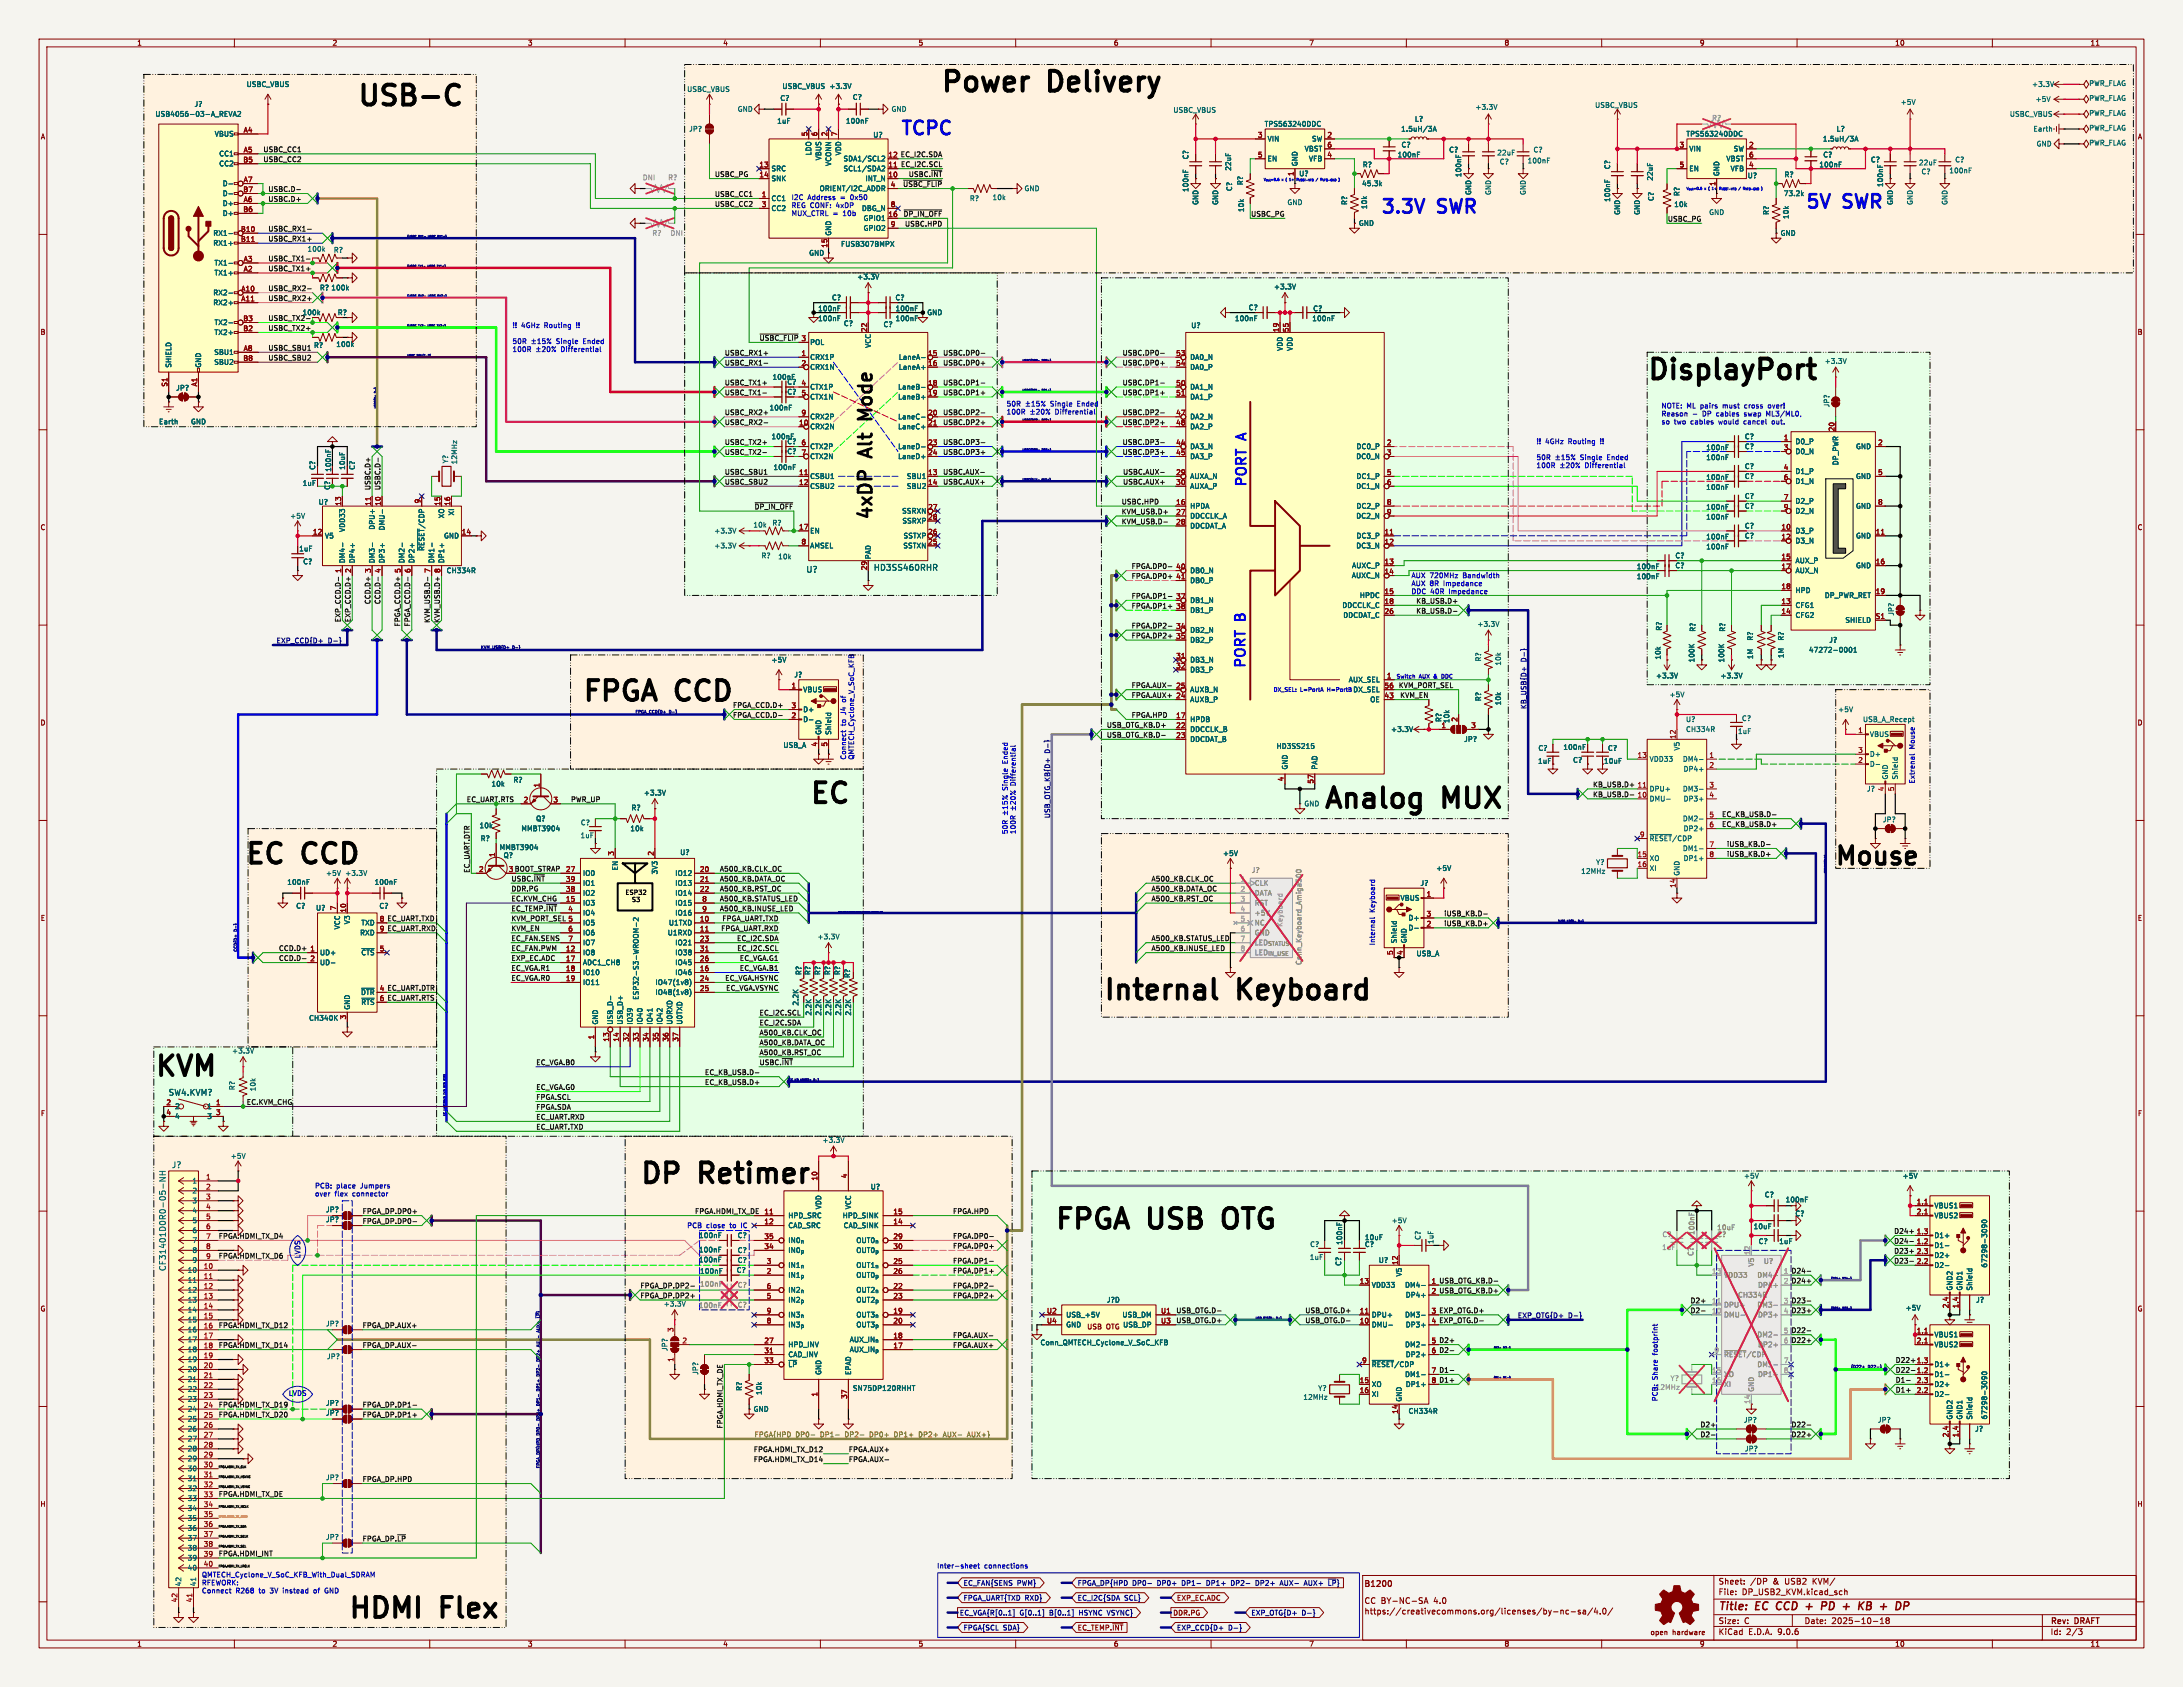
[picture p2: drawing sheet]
<svg xmlns="http://www.w3.org/2000/svg" width="559mm" height="432mm" viewBox="0 0 559 432" stroke-linecap="round" stroke-linejoin="round" font-family="sans-serif">
<defs><g id="words">
<g font-size="7.1">
<text x="240.5" y="23.9">Power</text>
<text x="268.9" y="23.9">Delivery</text>
<text x="91.2" y="27.4">USB-C</text>
<text x="421.4" y="97.5">DisplayPort</text>
<text x="148.8" y="179.8">FPGA</text>
<text x="173.6" y="179.8">CCD</text>
<text x="207" y="206">EC</text>
<text x="338.6" y="207.3">Analog</text>
<text x="369.9" y="207.3">MUX</text>
<text x="62.5" y="221.5">EC</text>
<text x="78.1" y="221.5">CCD</text>
<text x="282.2" y="256.3">Internal</text>
<text x="317.4" y="256.3">Keyboard</text>
<text x="39.4" y="275.8">KVM</text>
<text x="163.6" y="303.3">DP</text>
<text x="179.6" y="303.3">Retimer</text>
<text x="269.7" y="315">FPGA</text>
<text x="294.5" y="315">USB</text>
<text x="315.7" y="315">OTG</text>
<text x="88.9" y="414.5">HDMI</text>
<text x="113.4" y="414.5">Flex</text>
</g>
<text font-size="6.4" x="469.4" y="221.7">Mouse</text>
<g font-size="4.8" fill="#0000c2">
<text x="230.4" y="34.8">TCPC</text>
<text x="472.2" y="53.6">SWR</text>
<text x="353.3" y="54.9">3.3V</text>
<text x="368.4" y="54.9">SWR</text>
</g>
<text font-size="4.8" fill="#006464" x="462" y="53.6">5V</text>
<g font-size="4.8">
<text x="223.5" y="105.8" transform="rotate(-90 223.5 105.8)">Mode</text>
<text x="223.5" y="116.5" transform="rotate(-90 223.5 116.5)">Alt</text>
<text x="223.5" y="133.4" transform="rotate(-90 223.5 133.4)">4xDP</text>
</g>
<g font-size="3.5" fill="#00f">
<text x="319.8" y="112.4" transform="rotate(-90 319.8 112.4)">A</text>
<text x="319.8" y="125" transform="rotate(-90 319.8 125)">PORT</text>
<text x="319.5" y="158.8" transform="rotate(-90 319.5 158.8)">B</text>
<text x="319.5" y="171.4" transform="rotate(-90 319.5 171.4)">PORT</text>
</g>
<g font-size="2.8" fill="#840000">
<text x="439.8" y="412.7">Title:</text>
<text x="449.5" y="412.7">EC</text>
<text x="455.6" y="412.7">CCD</text>
<text x="468.7" y="412.7">PD</text>
<text x="475" y="412.7">+</text>
<text x="479.8" y="412.7">KB</text>
<text x="486.2" y="412.7">+</text>
</g>
<g font-size="2.1" fill="#006464">
<text x="206.3" y="146.8">U?</text>
<text x="223.6" y="146.3">HD3SS460RHR</text>
<text x="43.1" y="280.6">SW4.KVM?</text>
<text x="43.9" y="299.2">J?</text>
<text x="42.6" y="325.5" transform="rotate(-90 42.6 325.5)">CF31401D0R0-05-NH</text>
</g>
<g font-size="2.1" fill="#840000">
<text x="349.1" y="406.6">B1200</text>
<text x="439.8" y="405.8">Sheet:</text>
<text x="448" y="405.8">/DP</text>
<text x="453.9" y="405.8">&amp;</text>
<text x="457.1" y="405.8">USB2</text>
<text x="464.3" y="405.8">KVM/</text>
<text x="349.2" y="410.7">CC BY-NC-SA</text>
<text x="349.2" y="413.4">https://creativecommons.org/licenses/by-nc-sa/4.0/</text>
<text x="367" y="410.7">4.0</text>
<text x="439.8" y="408.5">File:</text>
<text x="445.9" y="408.5">DP_USB2_KVM.kicad_sch</text>
<text x="439.8" y="418.7">KiCad</text>
<text x="439.8" y="415.9">Size:</text>
<text x="446.5" y="415.9">C</text>
<text x="447.5" y="418.7">E.D.A.</text>
<text x="455.1" y="418.7">9.0.6</text>
<text x="461.8" y="415.9">Date:</text>
<text x="468.8" y="415.9">2025-10-18</text>
<text x="524.8" y="416.1">Rev:</text>
<text x="524.8" y="418.7">Id:</text>
<text x="528.9" y="418.7">2/3</text>
<text x="531.2" y="416.1">DRAFT</text>
</g>
<g font-size="1.8" fill="#840000">
<text x="35" y="11.9">1</text>
<text x="85" y="11.9">2</text>
<text x="135" y="11.9">3</text>
<text x="185" y="11.9">4</text>
<text x="235" y="11.9">5</text>
<text x="285" y="11.9">6</text>
<text x="335" y="11.9">7</text>
<text x="385" y="11.9">8</text>
<text x="435" y="11.9">9</text>
<text x="485" y="11.9">10</text>
<text x="535" y="11.9">11</text>
<text x="10.3" y="35.9">A</text>
<text x="547.1" y="35.9">A</text>
<text x="227.3" y="40.4">12 EC_I2C.SDA</text>
<text x="77.3" y="80.9">100k</text>
<text x="86.3" y="80.9">R?</text>
<text x="10.3" y="85.9">B</text>
<text x="547.1" y="85.9">B</text>
<text x="201.4" y="98.7">C?</text>
<text x="201.4" y="101.2">C?</text>
<text x="201.4" y="113.9">C?</text>
<text x="201.4" y="116.4">C?</text>
<text x="10.3" y="135.9">C</text>
<text x="547.1" y="135.9">C</text>
<text x="76.5" y="141.3">1uF</text>
<text x="10.3" y="185.9">D</text>
<text x="547.1" y="185.9">D</text>
<text x="410.5" y="195.7">10uF</text>
<text x="10.3" y="235.9">E</text>
<text x="547.1" y="235.9">E</text>
<text x="217.8" y="250.5" transform="rotate(-90 217.8 250.5)">R?</text>
<text x="97.1" y="253.7">4 EC_UART.DTR</text>
<text x="10.3" y="285.9">F</text>
<text x="547.1" y="285.9">F</text>
<text x="10.3" y="335.9">G</text>
<text x="366.3" y="331.2">2 USB_OTG_KB.D+</text>
<text x="547.1" y="335.9">G</text>
<text x="278.2" y="340.5">USB</text>
<text x="283.2" y="340.5">OTG</text>
<text x="366.3" y="338.8">4 EXP_OTG.D-</text>
<text x="448.1" y="359.5" transform="rotate(-90 448.1 359.5)">14</text>
<text x="10.2" y="385.9">H</text>
<text x="547" y="385.9">H</text>
<text x="300.2" y="413.7">DDR.PG</text>
<text x="301.1" y="409.9">EXP_EC.ADC</text>
<text x="275.7" y="417.5">EC_TEMP.~{INT}</text>
<text x="422.4" y="418.7">open</text>
<text x="428.1" y="418.7">hardware</text>
<text x="35" y="421.7">1</text>
<text x="85" y="421.7">2</text>
<text x="135" y="421.7">3</text>
<text x="185" y="421.7">4</text>
<text x="235" y="421.7">5</text>
<text x="285" y="421.7">6</text>
<text x="335" y="421.7">7</text>
<text x="385" y="421.7">8</text>
<text x="435" y="421.7">9</text>
<text x="485" y="421.7">10</text>
<text x="535" y="421.7">11</text>
</g>
<g font-size="1.8" fill="#006464">
<text x="63" y="22.5">USBC_VBUS</text>
<text x="175.8" y="23.7">USBC_VBUS</text>
<text x="200.2" y="23">USBC_VBUS</text>
<text x="212.2" y="23">+3.3V</text>
<text x="520" y="22.5">+3.3V</text>
<text x="534.7" y="22.2">PWR_FLAG</text>
<text x="49.7" y="27.5">J?</text>
<text x="188.7" y="28.8">GND</text>
<text x="199.6" y="26">C?</text>
<text x="218.2" y="25.8">C?</text>
<text x="228.1" y="28.8">GND</text>
<text x="300.2" y="29.1">USBC_VBUS</text>
<text x="377.5" y="28.3">+3.3V</text>
<text x="408.2" y="27.8">USBC_VBUS</text>
<text x="486.4" y="27">+5V</text>
<text x="520.9" y="26.3">+5V</text>
<text x="534.7" y="29.8">PWR_FLAG</text>
<text x="534.7" y="26">PWR_FLAG</text>
<text x="39.7" y="30.1">USB4056-03-A_REVA2</text>
<text x="54.8" y="35.2">VBUS</text>
<text x="176.3" y="33.9">JP?</text>
<text x="198.8" y="31.9">1uF</text>
<text x="216.4" y="31.9">100nF</text>
<text x="223.4" y="35.4">U?</text>
<text x="323.6" y="32.6">TPS563240DDC</text>
<text x="358.6" y="33.9">1.5uH/3A</text>
<text x="362.1" y="31.3">L?</text>
<text x="431.6" y="35.2">TPS563240DDC</text>
<text x="470" y="33.9">L?</text>
<text x="514.4" y="30.1">USBC_VBUS</text>
<text x="520.4" y="33.9">Earth</text>
<text x="534.7" y="33.6">PWR_FLAG</text>
<text x="56" y="40.2">CC1</text>
<text x="207.9" y="39.9" transform="rotate(-90 207.9 39.9)">LDO</text>
<text x="210.4" y="41.2" transform="rotate(-90 210.4 41.2)">VBUS</text>
<text x="215.5" y="39.9" transform="rotate(-90 215.5 39.9)">VDD</text>
<text x="215.8" y="41.5">SDA1/SCL2</text>
<text x="304.4" y="40.9" transform="rotate(-90 304.4 40.9)">C?</text>
<text x="324.4" y="36.4">VIN</text>
<text x="324.4" y="41.5">EN</text>
<text x="333.8" y="39">VBST</text>
<text x="334.9" y="41.5">VFB</text>
<text x="335.7" y="36.4">SW</text>
<text x="357.6" y="40.5">100nF</text>
<text x="358.6" y="37.9">C?</text>
<text x="370.8" y="39.2">C?</text>
<text x="383.1" y="40">22uF</text>
<text x="392.4" y="39.2">C?</text>
<text x="432.3" y="39">VIN</text>
<text x="441.8" y="41.5">VBST</text>
<text x="443.7" y="39">SW</text>
<text x="466.5" y="36.4">1.5uH/3A</text>
<text x="466.6" y="40.5">C?</text>
<text x="478.8" y="41.8">C?</text>
<text x="500.4" y="41.8">C?</text>
<text x="521.2" y="37.7">GND</text>
<text x="534.7" y="37.4">PWR_FLAG</text>
<text x="56" y="42.8">CC2</text>
<text x="56.9" y="47.9">D-</text>
<text x="197.4" y="44">SRC</text>
<text x="197.4" y="46.6">SNK</text>
<text x="213" y="42.6" transform="rotate(-90 213 42.6)">VCONN</text>
<text x="215.8" y="44">SCL1/SDA2</text>
<text x="221.4" y="46.6">INT_N</text>
<text x="315.3" y="43.8" transform="rotate(-90 315.3 43.8)">22uF</text>
<text x="318.4" y="47.5" transform="rotate(-90 318.4 47.5)">R?</text>
<text x="332.3" y="42.7" transform="rotate(-90 332.3 42.7)">GND</text>
<text x="332.4" y="45.3">U?</text>
<text x="348.5" y="47.9">45.3k</text>
<text x="348.7" y="43">R?</text>
<text x="374.2" y="45.5" transform="rotate(-90 374.2 45.5)">100nF</text>
<text x="383.8" y="42.3">C?</text>
<text x="390.9" y="42">100nF</text>
<text x="412.3" y="43.4" transform="rotate(-90 412.3 43.4)">C?</text>
<text x="423.3" y="46.4" transform="rotate(-90 423.3 46.4)">22uF</text>
<text x="432.3" y="44">EN</text>
<text x="440.3" y="45.2" transform="rotate(-90 440.3 45.2)">GND</text>
<text x="442.9" y="44">VFB</text>
<text x="447.3" y="45.8">U?</text>
<text x="456.7" y="45.6">R?</text>
<text x="465.6" y="43">100nF</text>
<text x="482.2" y="48" transform="rotate(-90 482.2 48)">100nF</text>
<text x="491.1" y="42.5">22uF</text>
<text x="491.7" y="44.8">C?</text>
<text x="498.9" y="44.6">100nF</text>
<text x="56.9" y="50.4">D-</text>
<text x="56.9" y="52.9">D+</text>
<text x="197.4" y="51.7">CC1</text>
<text x="209.7" y="49.1">ORIENT/I2C_ADDR</text>
<text x="248.1" y="51.7">R?</text>
<text x="254" y="51.4">10k</text>
<text x="262.1" y="49.1">GND</text>
<text x="304.4" y="49.3" transform="rotate(-90 304.4 49.3)">100nF</text>
<text x="306.9" y="52.6" transform="rotate(-90 306.9 52.6)">GND</text>
<text x="312" y="52.6" transform="rotate(-90 312 52.6)">GND</text>
<text x="315.6" y="49" transform="rotate(-90 315.6 49)">C?</text>
<text x="329.4" y="52.7">GND</text>
<text x="345" y="52.6" transform="rotate(-90 345 52.6)">R?</text>
<text x="350.1" y="53.6" transform="rotate(-90 350.1 53.6)">10k</text>
<text x="376.8" y="50" transform="rotate(-90 376.8 50)">GND</text>
<text x="381.9" y="50" transform="rotate(-90 381.9 50)">GND</text>
<text x="390.8" y="50" transform="rotate(-90 390.8 50)">GND</text>
<text x="412.3" y="51.8" transform="rotate(-90 412.3 51.8)">100nF</text>
<text x="423.5" y="51.6" transform="rotate(-90 423.5 51.6)">C?</text>
<text x="428.5" y="53.2">10k</text>
<text x="430.1" y="50.3" transform="rotate(-90 430.1 50.3)">R?</text>
<text x="456.5" y="50.4">73.2k</text>
<text x="484.7" y="52.6" transform="rotate(-90 484.7 52.6)">GND</text>
<text x="489.8" y="52.6" transform="rotate(-90 489.8 52.6)">GND</text>
<text x="498.7" y="52.6" transform="rotate(-90 498.7 52.6)">GND</text>
<text x="56.9" y="55.5">D+</text>
<text x="197.4" y="54.2">CC2</text>
<text x="220.5" y="54.2">DBG_N</text>
<text x="220.9" y="56.7">GPIO1</text>
<text x="220.9" y="59.3">GPIO2</text>
<text x="318.6" y="54.4" transform="rotate(-90 318.6 54.4)">10k</text>
<text x="347.7" y="58">GND</text>
<text x="414.9" y="55.1" transform="rotate(-90 414.9 55.1)">GND</text>
<text x="420" y="55.1" transform="rotate(-90 420 55.1)">GND</text>
<text x="437.4" y="55.2">GND</text>
<text x="453" y="55.1" transform="rotate(-90 453 55.1)">R?</text>
<text x="458.1" y="56.2" transform="rotate(-90 458.1 56.2)">10k</text>
<text x="54.5" y="60.6">RX1-</text>
<text x="54.5" y="63.1">RX1+</text>
<text x="78.6" y="64.6">100k</text>
<text x="85.3" y="64.9">R?</text>
<text x="207" y="65.6">GND</text>
<text x="213" y="60.5" transform="rotate(-90 213 60.5)">GND</text>
<text x="215.2" y="63.3">FUSB307BMPX</text>
<text x="455.7" y="60.6">GND</text>
<text x="54.8" y="68.2">TX1-</text>
<text x="54.8" y="70.7">TX1+</text>
<text x="219.3" y="71.7">+3.3V</text>
<text x="54.5" y="75.8">RX2-</text>
<text x="81.8" y="74.5">R? 100k</text>
<text x="212.8" y="77.1">C?</text>
<text x="229.1" y="77.1">C?</text>
<text x="326" y="74.3">+3.3V</text>
<text x="54.5" y="78.3">RX2+</text>
<text x="54.8" y="83.4">TX2-</text>
<text x="209.3" y="79.9">100nF</text>
<text x="209.3" y="82.4">100nF</text>
<text x="215.9" y="83.7">C?</text>
<text x="226" y="83.9">C?</text>
<text x="229.1" y="79.9">100nF</text>
<text x="229.1" y="82.4">100nF</text>
<text x="237.2" y="80.9">GND</text>
<text x="316" y="82.4">100nF</text>
<text x="319.5" y="79.6">C?</text>
<text x="335.8" y="82.4">100nF</text>
<text x="336" y="79.9">C?</text>
<text x="54.8" y="86">TX2+</text>
<text x="80.3" y="89.3">R?</text>
<text x="86" y="89">100k</text>
<text x="207.3" y="88.5">POL</text>
<text x="223.1" y="89.2" transform="rotate(-90 223.1 89.2)">VCC</text>
<text x="304.8" y="84.2">U?</text>
<text x="328.5" y="89.9" transform="rotate(-90 328.5 89.9)">VDD</text>
<text x="331.1" y="89.9" transform="rotate(-90 331.1 89.9)">VDD</text>
<text x="44" y="94.2" transform="rotate(-90 44 94.2)">SHIELD</text>
<text x="51.7" y="94.2" transform="rotate(-90 51.7 94.2)">GND</text>
<text x="54.7" y="91">SBU1</text>
<text x="54.7" y="93.6">SBU2</text>
<text x="207.3" y="92.3">CRX1P</text>
<text x="207.3" y="94.8">CRX1N</text>
<text x="230" y="92.3">LaneA-</text>
<text x="230" y="94.8">LaneA+</text>
<text x="304.5" y="92.3">DA0_N</text>
<text x="304.5" y="94.8">DA0_P</text>
<text x="467" y="93.3">+3.3V</text>
<text x="45" y="100.2">JP?</text>
<text x="197.6" y="97.4">100nF</text>
<text x="207.3" y="99.9">CTX1P</text>
<text x="229.8" y="99.9">LaneB-</text>
<text x="304.5" y="99.9">DA1_N</text>
<text x="196.9" y="105.3">100nF</text>
<text x="207.3" y="102.5">CTX1N</text>
<text x="207.3" y="107.5">CRX2P</text>
<text x="229.8" y="102.5">LaneB+</text>
<text x="229.8" y="107.5">LaneC-</text>
<text x="304.5" y="102.5">DA1_P</text>
<text x="304.5" y="107.5">DA2_N</text>
<text x="468.5" y="104.4" transform="rotate(-90 468.5 104.4)">JP?</text>
<text x="40.6" y="108.8">Earth</text>
<text x="48.8" y="108.8">GND</text>
<text x="197.4" y="112.6">100nF</text>
<text x="207.3" y="110.1">CRX2N</text>
<text x="229.8" y="110.1">LaneC+</text>
<text x="304.5" y="110.1">DA2_P</text>
<text x="446.5" y="112.6">C?</text>
<text x="459.5" y="113.9">D0_P</text>
<text x="114.9" y="118.7" transform="rotate(-90 114.9 118.7)">Y?</text>
<text x="117.2" y="119" transform="rotate(-90 117.2 119)">12MHz</text>
<text x="207.3" y="115.2">CTX2P</text>
<text x="207.3" y="117.7">CTX2N</text>
<text x="229.8" y="115.2">LaneD-</text>
<text x="229.8" y="117.7">LaneD+</text>
<text x="304.5" y="115.2">DA3_N</text>
<text x="304.5" y="117.7">DA3_P</text>
<text x="347.1" y="117.7">DC0_N</text>
<text x="347.1" y="115.2">DC0_P</text>
<text x="436.6" y="118">100nF</text>
<text x="436.6" y="115.4">100nF</text>
<text x="446.5" y="115.2">C?</text>
<text x="459.5" y="116.4">D0_N</text>
<text x="470.8" y="119.2" transform="rotate(-90 470.8 119.2)">DP_PWR</text>
<text x="475" y="115.2">GND</text>
<text x="77.4" y="124.6">1uF</text>
<text x="80.9" y="120.4" transform="rotate(-90 80.9 120.4)">C?</text>
<text x="84.7" y="125.5" transform="rotate(-90 84.7 125.5)">C?</text>
<text x="84.9" y="120.9" transform="rotate(-90 84.9 120.9)">100nF</text>
<text x="88.5" y="120.4" transform="rotate(-90 88.5 120.4)">10uF</text>
<text x="91" y="120.4" transform="rotate(-90 91 120.4)">C?</text>
<text x="197.9" y="120.5">100nF</text>
<text x="207.3" y="122.8">CSBU1</text>
<text x="207.3" y="125.3">CSBU2</text>
<text x="232" y="122.8">SBU1</text>
<text x="232" y="125.3">SBU2</text>
<text x="304.5" y="122.8">AUXA_N</text>
<text x="304.5" y="125.3">AUXA_P</text>
<text x="347.1" y="125.3">DC1_N</text>
<text x="347.1" y="122.8">DC1_P</text>
<text x="436.6" y="125.6">100nF</text>
<text x="436.6" y="123">100nF</text>
<text x="446.5" y="122.8">C?</text>
<text x="446.5" y="120.2">C?</text>
<text x="459.5" y="121.5">D1_P</text>
<text x="459.5" y="124.1">D1_N</text>
<text x="475" y="122.8">GND</text>
<text x="81.4" y="129.4">U?</text>
<text x="230.8" y="131.7">SSRXN</text>
<text x="304.5" y="130.4">HPDA</text>
<text x="347.1" y="130.4">DC2_P</text>
<text x="436.6" y="130.7">100nF</text>
<text x="446.5" y="130.4">C?</text>
<text x="446.5" y="127.9">C?</text>
<text x="459.5" y="129.1">D2_P</text>
<text x="459.5" y="131.7">D2_N</text>
<text x="475" y="130.4">GND</text>
<text x="74.1" y="132.9">+5V</text>
<text x="88.5" y="136.3" transform="rotate(-90 88.5 136.3)">VDD33</text>
<text x="96.1" y="135.7" transform="rotate(-90 96.1 135.7)">DPU+</text>
<text x="98.7" y="135.9" transform="rotate(-90 98.7 135.9)">DMU-</text>
<text x="113.9" y="132.8" transform="rotate(-90 113.9 132.8)">XO</text>
<text x="116.4" y="132.1" transform="rotate(-90 116.4 132.1)">XI</text>
<text x="182.7" y="136.8">+3.3V</text>
<text x="192.7" y="135.2">10k</text>
<text x="197.6" y="134.7">R?</text>
<text x="207.3" y="136.8">EN</text>
<text x="230.9" y="134.2">SSRXP</text>
<text x="304.5" y="132.9">DDCCLK_A</text>
<text x="304.5" y="135.5">DDCDAT_A</text>
<text x="347.1" y="132.9">DC2_N</text>
<text x="436.6" y="133.2">100nF</text>
<text x="446.5" y="135.5">C?</text>
<text x="459.5" y="136.8">D3_P</text>
<text x="83.1" y="138">V5</text>
<text x="108.8" y="141.1" transform="rotate(-90 108.8 141.1)">~{RESET}/CDP</text>
<text x="113.5" y="138">GND</text>
<text x="182.7" y="140.6">+3.3V</text>
<text x="194.8" y="143.1">R?</text>
<text x="199.1" y="143.4">10k</text>
<text x="207.3" y="140.6">AMSEL</text>
<text x="223.1" y="143.3" transform="rotate(-90 223.1 143.3)">PAD</text>
<text x="231.1" y="140.6">SSTXN</text>
<text x="231.2" y="138">SSTXP</text>
<text x="347.1" y="140.6">DC3_N</text>
<text x="347.1" y="138">DC3_P</text>
<text x="428.7" y="143.1">C?</text>
<text x="436.6" y="138.3">100nF</text>
<text x="436.6" y="140.8">100nF</text>
<text x="446.5" y="138">C?</text>
<text x="459.5" y="139.3">D3_N</text>
<text x="475" y="138">GND</text>
<text x="77.5" y="144.6">C?</text>
<text x="88.5" y="144.3" transform="rotate(-90 88.5 144.3)">DM4-</text>
<text x="91" y="144.3" transform="rotate(-90 91 144.3)">DP4+</text>
<text x="96.1" y="144.3" transform="rotate(-90 96.1 144.3)">DM3-</text>
<text x="98.7" y="144.3" transform="rotate(-90 98.7 144.3)">DP3+</text>
<text x="103.7" y="144.3" transform="rotate(-90 103.7 144.3)">DM2-</text>
<text x="106.3" y="144.3" transform="rotate(-90 106.3 144.3)">DP2+</text>
<text x="111.4" y="144.3" transform="rotate(-90 111.4 144.3)">DM1-</text>
<text x="113.9" y="144.3" transform="rotate(-90 113.9 144.3)">DP1+</text>
<text x="114.2" y="146.9">CH334R</text>
<text x="304.5" y="146.9">DB0_N</text>
<text x="304.5" y="149.5">DB0_P</text>
<text x="345.9" y="148.2">AUXC_N</text>
<text x="346" y="145.6">AUXC_P</text>
<text x="418.9" y="148.4">100nF</text>
<text x="418.9" y="145.9">100nF</text>
<text x="428.7" y="145.6">C?</text>
<text x="459.5" y="144.4">AUX_P</text>
<text x="459.5" y="146.9">AUX_N</text>
<text x="475" y="145.6">GND</text>
<text x="304.5" y="154.5">DB1_N</text>
<text x="343.5" y="155.8">DDCCLK_C</text>
<text x="348" y="153.3">HPDC</text>
<text x="459.5" y="152">HPD</text>
<text x="459.5" y="155.8">CFG1</text>
<text x="467" y="153.3">DP_PWR_RET</text>
<text x="304.5" y="157.1">DB1_P</text>
<text x="343.7" y="158.3">DDCDAT_C</text>
<text x="378.1" y="160.6">+3.3V</text>
<text x="425.6" y="161.6" transform="rotate(-90 425.6 161.6)">R?</text>
<text x="434.2" y="161.8" transform="rotate(-90 434.2 161.8)">R?</text>
<text x="441.8" y="161.8" transform="rotate(-90 441.8 161.8)">R?</text>
<text x="459.5" y="158.3">CFG2</text>
<text x="472.2" y="159.6">SHIELD</text>
<text x="485" y="157.7" transform="rotate(-90 485 157.7)">JP?</text>
<text x="304.5" y="162.2">DB2_N</text>
<text x="304.5" y="164.7">DB2_P</text>
<text x="448.9" y="164.1" transform="rotate(-90 448.9 164.1)">R?</text>
<text x="456.8" y="164.1" transform="rotate(-90 456.8 164.1)">R?</text>
<text x="462.9" y="167.2">47272-0001</text>
<text x="468.1" y="164.7">J?</text>
<text x="197.4" y="169.8">+5V</text>
<text x="203.2" y="173.6">J?</text>
<text x="304.5" y="169.8">DB3_N</text>
<text x="304.5" y="172.3">DB3_P</text>
<text x="379.3" y="169.4" transform="rotate(-90 379.3 169.4)">R?</text>
<text x="384.4" y="170.5" transform="rotate(-90 384.4 170.5)">10k</text>
<text x="423.8" y="173.8">+3.3V</text>
<text x="425.3" y="169" transform="rotate(-90 425.3 169)">10k</text>
<text x="433.9" y="169.7" transform="rotate(-90 433.9 169.7)">100K</text>
<text x="440.3" y="173.8">+3.3V</text>
<text x="441.6" y="169.7" transform="rotate(-90 441.6 169.7)">100K</text>
<text x="448.9" y="168.8" transform="rotate(-90 448.9 168.8)">1M</text>
<text x="456.8" y="168.6" transform="rotate(-90 456.8 168.6)">1M</text>
<text x="205.5" y="177.4">VBUS</text>
<text x="304.5" y="177.4">AUXB_N</text>
<text x="304.5" y="179.9">AUXB_P</text>
<text x="345.1" y="174.9">AUX_SEL</text>
<text x="346.3" y="177.4">DX_SEL</text>
<text x="350.6" y="179.9">OE</text>
<text x="379.3" y="179.6" transform="rotate(-90 379.3 179.6)">R?</text>
<text x="427.2" y="178.7">+5V</text>
<text x="205.5" y="182.5">D+</text>
<text x="205.5" y="185">D-</text>
<text x="304.5" y="185">HPDB</text>
<text x="369.2" y="184.9" transform="rotate(-90 369.2 184.9)">R?</text>
<text x="371.2" y="185.2" transform="rotate(-90 371.2 185.2)">10k</text>
<text x="384.4" y="180.6" transform="rotate(-90 384.4 180.6)">10k</text>
<text x="431.5" y="185">U?</text>
<text x="445.8" y="184.8">C?</text>
<text x="470.4" y="182.5">+5V</text>
<text x="476.8" y="185">USB_A_Recept</text>
<text x="200.4" y="191.6">USB_A</text>
<text x="210.4" y="188.2" transform="rotate(-90 210.4 188.2)">GND</text>
<text x="213" y="188.2" transform="rotate(-90 213 188.2)">Shield</text>
<text x="304.5" y="187.6">DDCCLK_B</text>
<text x="304.5" y="190.1">DDCDAT_B</text>
<text x="326.7" y="191.9">HD3SS215</text>
<text x="356" y="187.6">+3.3V</text>
<text x="368.9" y="186.4">1</text>
<text x="374.7" y="190.1">JP?</text>
<text x="431.5" y="187.6">CH334R</text>
<text x="444.8" y="188.1">1uF</text>
<text x="478.5" y="188.8">VBUS</text>
<text x="329.8" y="197.1" transform="rotate(-90 329.8 197.1)">GND</text>
<text x="337.4" y="197.1" transform="rotate(-90 337.4 197.1)">PAD</text>
<text x="393.6" y="195.7">1uF</text>
<text x="393.7" y="192.4">C?</text>
<text x="400.1" y="192.1">100nF</text>
<text x="402.6" y="195.4">C?</text>
<text x="411.5" y="192.4">C?</text>
<text x="422.1" y="195.2">VDD33</text>
<text x="430.1" y="192.2" transform="rotate(-90 430.1 192.2)">V5</text>
<text x="430.7" y="195.2">DM4-</text>
<text x="430.8" y="197.7">DP4+</text>
<text x="478.5" y="193.9">D+</text>
<text x="478.5" y="196.4">D-</text>
<text x="125.7" y="201.5">10k</text>
<text x="131.3" y="200.5">R?</text>
<text x="164.7" y="203.8">+3.3V</text>
<text x="422.1" y="202.8">DPU+</text>
<text x="430.7" y="202.8">DM3-</text>
<text x="477.8" y="202.8">J?</text>
<text x="483.5" y="199.6" transform="rotate(-90 483.5 199.6)">GND</text>
<text x="486" y="199.6" transform="rotate(-90 486 199.6)">Shield</text>
<text x="161.5" y="207.6">R?</text>
<text x="333.8" y="206.6">GND</text>
<text x="422.1" y="205.3">DMU-</text>
<text x="430.8" y="205.3">DP3+</text>
<text x="122.6" y="212.2">10k</text>
<text x="122.9" y="215.5">R?</text>
<text x="133.3" y="213">MMBT3904</text>
<text x="137.1" y="210.4">Q?</text>
<text x="148.5" y="214.7">1uF</text>
<text x="148.6" y="211.4">C?</text>
<text x="161.2" y="213">10k</text>
<text x="422.1" y="215.5">~{RESET}/CDP</text>
<text x="430.7" y="210.4">DM2-</text>
<text x="430.8" y="213">DP2+</text>
<text x="481.9" y="210.7">JP?</text>
<text x="127.8" y="217.8">MMBT3904</text>
<text x="128.8" y="219.8">Q?</text>
<text x="174" y="219">U?</text>
<text x="312.9" y="219.3">+5V</text>
<text x="408.4" y="221.6">Y?</text>
<text x="422.1" y="220.6">XO</text>
<text x="430.7" y="218">DM1-</text>
<text x="430.8" y="220.6">DP1+</text>
<text x="73.4" y="226.7">100nF</text>
<text x="83.3" y="224.4">+5V</text>
<text x="88.2" y="224.4">+3.3V</text>
<text x="95.8" y="226.7">100nF</text>
<text x="149.1" y="224.4">IO0</text>
<text x="149.1" y="226.9">IO1</text>
<text x="158.3" y="222.9" transform="rotate(-90 158.3 222.9)">EN</text>
<text x="168.5" y="223.9" transform="rotate(-90 168.5 223.9)">3V3</text>
<text x="172.7" y="224.4">IO12</text>
<text x="172.7" y="226.9">IO13</text>
<text x="363.5" y="226.9">J?</text>
<text x="367.5" y="223.1">+5V</text>
<text x="404.6" y="223.9">12MHz</text>
<text x="422.1" y="223.1">XI</text>
<text x="430.1" y="224.3" transform="rotate(-90 430.1 224.3)">GND</text>
<text x="75.7" y="232.8">C?</text>
<text x="80.8" y="233.3">U?</text>
<text x="97" y="232.8">C?</text>
<text x="149.1" y="229.5">IO2</text>
<text x="149.1" y="232">IO3</text>
<text x="172.7" y="229.5">IO14</text>
<text x="172.7" y="232">IO15</text>
<text x="358.4" y="230.7">VBUS</text>
<text x="87.2" y="238" transform="rotate(-90 87.2 238)">VCC</text>
<text x="89.8" y="236.7" transform="rotate(-90 89.8 236.7)">V3</text>
<text x="92.1" y="239.6">RXD</text>
<text x="92.4" y="237.1">TXD</text>
<text x="149.1" y="234.5">IO4</text>
<text x="149.1" y="237.1">IO5</text>
<text x="149.1" y="239.6">IO6</text>
<text x="170.8" y="239.6">U1RXD</text>
<text x="171.1" y="237.1">U1TXD</text>
<text x="172.7" y="234.5">IO16</text>
<text x="360.4" y="235.8">D+</text>
<text x="360.4" y="238.4">D-</text>
<text x="81.8" y="244.7">UD+</text>
<text x="92.4" y="244.7">~{CTS}</text>
<text x="149.1" y="242.2">IO7</text>
<text x="149.1" y="244.7">IO8</text>
<text x="172.7" y="242.2">IO21</text>
<text x="172.7" y="244.7">IO38</text>
<text x="209.1" y="240.6">+3.3V</text>
<text x="357.7" y="241.6" transform="rotate(-90 357.7 241.6)">Shield</text>
<text x="360.3" y="241.6" transform="rotate(-90 360.3 241.6)">GND</text>
<text x="362.5" y="245">USB_A</text>
<text x="81.8" y="247.2">UD-</text>
<text x="149.1" y="247.2">ADC1_CH8</text>
<text x="149.1" y="249.8">IO10</text>
<text x="172.7" y="247.2">IO45</text>
<text x="172.7" y="249.8">IO46</text>
<text x="205.3" y="249.7" transform="rotate(-90 205.3 249.7)">R?</text>
<text x="207.6" y="249.7" transform="rotate(-90 207.6 249.7)">R?</text>
<text x="210.2" y="249.7" transform="rotate(-90 210.2 249.7)">R?</text>
<text x="212.7" y="249.7" transform="rotate(-90 212.7 249.7)">R?</text>
<text x="215.2" y="249.7" transform="rotate(-90 215.2 249.7)">R?</text>
<text x="92.3" y="254.9">~{DTR}</text>
<text x="92.4" y="257.4">~{RTS}</text>
<text x="149.1" y="252.3">IO11</text>
<text x="163.7" y="256" transform="rotate(-90 163.7 256)">ESP32-S3-WROOM-2</text>
<text x="167.7" y="252.3">IO47(1v8)</text>
<text x="167.7" y="254.9">IO48(1v8)</text>
<text x="204.6" y="257.5" transform="rotate(-90 204.6 257.5)">2.2K</text>
<text x="79" y="261.5">CH340K</text>
<text x="89.8" y="258.6" transform="rotate(-90 89.8 258.6)">GND</text>
<text x="153.3" y="262.4" transform="rotate(-90 153.3 262.4)">GND</text>
<text x="157.1" y="262.4" transform="rotate(-90 157.1 262.4)">USB_D-</text>
<text x="159.6" y="262.4" transform="rotate(-90 159.6 262.4)">USB_D+</text>
<text x="162.2" y="262.4" transform="rotate(-90 162.2 262.4)">IO39</text>
<text x="164.7" y="262.4" transform="rotate(-90 164.7 262.4)">IO40</text>
<text x="167.2" y="262.4" transform="rotate(-90 167.2 262.4)">IO41</text>
<text x="169.8" y="262.4" transform="rotate(-90 169.8 262.4)">IO42</text>
<text x="172.3" y="262.4" transform="rotate(-90 172.3 262.4)">U0RXD</text>
<text x="174.9" y="262.4" transform="rotate(-90 174.9 262.4)">U0TXD</text>
<text x="207.9" y="260.1" transform="rotate(-90 207.9 260.1)">2.2K</text>
<text x="210.4" y="260.1" transform="rotate(-90 210.4 260.1)">2.2K</text>
<text x="213" y="260.1" transform="rotate(-90 213 260.1)">2.2K</text>
<text x="215.5" y="260.1" transform="rotate(-90 215.5 260.1)">2.2K</text>
<text x="218" y="260.1" transform="rotate(-90 218 260.1)">2.2K</text>
<text x="59.3" y="269.8">+3.3V</text>
<text x="60.3" y="279.2" transform="rotate(-90 60.3 279.2)">R?</text>
<text x="65.6" y="279.4" transform="rotate(-90 65.6 279.4)">10k</text>
<text x="44.7" y="284.1">2</text>
<text x="44.7" y="286.6">4</text>
<text x="52.9" y="284.1">1</text>
<text x="52.9" y="286.6">3</text>
<text x="210.4" y="292.7">+3.3V</text>
<text x="58.9" y="296.8">+5V</text>
<text x="49.1" y="303.1">1</text>
<text x="49.1" y="305.7">2</text>
<text x="222.8" y="304.6">U?</text>
<text x="446.3" y="301.9">+5V</text>
<text x="486.9" y="301.9">+5V</text>
<text x="49.1" y="308.2">3</text>
<text x="49.1" y="310.7">4</text>
<text x="83.3" y="310.5">JP?</text>
<text x="210.4" y="309.6" transform="rotate(-90 210.4 309.6)">VDD</text>
<text x="218" y="309.6" transform="rotate(-90 218 309.6)">VCC</text>
<text x="451.6" y="306.7">C?</text>
<text x="457" y="307.9">100nF</text>
<text x="459.5" y="311.5">C?</text>
<text x="495" y="309.5">VBUS1</text>
<text x="49.1" y="313.3">5</text>
<text x="49.1" y="315.8">6</text>
<text x="83.3" y="313">JP?</text>
<text x="178.8" y="317.1">100nF</text>
<text x="188.7" y="317.1">C?</text>
<text x="201.7" y="312">HPD_SRC</text>
<text x="201.7" y="314.6">CAD_SRC</text>
<text x="215.6" y="312">HPD_SINK</text>
<text x="215.8" y="314.6">CAD_SINK</text>
<text x="349.3" y="317.6">10uF</text>
<text x="356.1" y="313.3">+5V</text>
<text x="363.8" y="317.5" transform="rotate(-90 363.8 317.5)">C?</text>
<text x="448.8" y="314.8">10uF</text>
<text x="495" y="312">VBUS2</text>
<text x="495" y="317.1">D1+</text>
<text x="49.1" y="318.4">7</text>
<text x="49.1" y="320.9">8</text>
<text x="49.1" y="323.4">9</text>
<text x="178.8" y="323.3">100nF</text>
<text x="178.8" y="320.8">100nF</text>
<text x="188.7" y="323.4">C?</text>
<text x="188.7" y="320.9">C?</text>
<text x="201.7" y="318.4">IN0_{n}</text>
<text x="201.7" y="320.9">IN0_{p}</text>
<text x="219" y="318.4">OUT0_{n}</text>
<text x="219" y="320.9">OUT0_{p}</text>
<text x="335.2" y="322.7">1uF</text>
<text x="335.2" y="319.4">C?</text>
<text x="343.8" y="318.8" transform="rotate(-90 343.8 318.8)">100nF</text>
<text x="349.3" y="319.4">C?</text>
<text x="352.8" y="323.4">U?</text>
<text x="367.1" y="318.5" transform="rotate(-90 367.1 318.5)">1uF</text>
<text x="450.1" y="318.6">C?</text>
<text x="455.3" y="318.6">1uF</text>
<text x="495" y="319.6">D1-</text>
<text x="495" y="322.2">D2+</text>
<text x="47.9" y="326">10</text>
<text x="47.9" y="328.5">11</text>
<text x="179.1" y="326.2">100nF</text>
<text x="188.5" y="326">C?</text>
<text x="201.7" y="324.7">IN1_{n}</text>
<text x="201.7" y="327.3">IN1_{p}</text>
<text x="219" y="324.7">OUT1_{n}</text>
<text x="219" y="327.3">OUT0_{p}</text>
<text x="343.5" y="324.1" transform="rotate(-90 343.5 324.1)">C?</text>
<text x="351" y="329.8">VDD33</text>
<text x="359" y="326.9" transform="rotate(-90 359 326.9)">V5</text>
<text x="359.5" y="329.8">DM4-</text>
<text x="495" y="324.7">D2-</text>
<text x="508.9" y="324.6" transform="rotate(-90 508.9 324.6)">67298-3090</text>
<text x="47.9" y="331.1">12</text>
<text x="47.9" y="333.6">13</text>
<text x="169.8" y="334.6">+3.3V</text>
<text x="201.7" y="331.1">IN2_{n}</text>
<text x="201.7" y="333.6">IN2_{p}</text>
<text x="219" y="331.1">OUT2_{n}</text>
<text x="219" y="333.6">OUT2_{p}</text>
<text x="283.2" y="333.6">J?D</text>
<text x="359.7" y="332.3">DP4+</text>
<text x="487.7" y="335.6">+5V</text>
<text x="500" y="330.5" transform="rotate(-90 500 330.5)">GND2</text>
<text x="502.5" y="330.5" transform="rotate(-90 502.5 330.5)">GND1</text>
<text x="505.1" y="330.5" transform="rotate(-90 505.1 330.5)">Shield</text>
<text x="505.7" y="333.6">J?</text>
<text x="47.9" y="336.1">14</text>
<text x="47.9" y="338.7">15</text>
<text x="47.9" y="341.2">16</text>
<text x="83.3" y="339.7">JP?</text>
<text x="201.7" y="337.4">IN3_{n}</text>
<text x="201.7" y="340">IN3_{p}</text>
<text x="219" y="337.4">OUT3_{n}</text>
<text x="219" y="340">OUT3_{p}</text>
<text x="272.8" y="337.4">USB_+5V</text>
<text x="272.8" y="340">GND</text>
<text x="287.2" y="337.4">USB_DM</text>
<text x="287.4" y="340">USB_DP</text>
<text x="351" y="337.4">DPU+</text>
<text x="351" y="340">DMU-</text>
<text x="359.5" y="337.4">DM3-</text>
<text x="359.7" y="340">DP3+</text>
<text x="47.9" y="343.8">17</text>
<text x="47.9" y="346.3">18</text>
<text x="171" y="345.9" transform="rotate(-90 171 345.9)">JP?</text>
<text x="201.7" y="345">HPD_INV</text>
<text x="201.7" y="347.6">CAD_INV</text>
<text x="217.3" y="343.8">AUX_IN_{n}</text>
<text x="217.3" y="346.3">AUX_IN_{p}</text>
<text x="266.2" y="344.5">Conn_QMTECH_Cyclone_V_SoC_KFB</text>
<text x="359.5" y="345">DM2-</text>
<text x="359.7" y="347.6">DP2+</text>
<text x="495" y="342.5">VBUS1</text>
<text x="495" y="345">VBUS2</text>
<text x="47.9" y="348.8">19</text>
<text x="47.9" y="351.4">20</text>
<text x="47.9" y="353.9">21</text>
<text x="83.6" y="348.1">JP?</text>
<text x="178.9" y="352" transform="rotate(-90 178.9 352)">JP?</text>
<text x="201.7" y="350.1">~{LP}</text>
<text x="210.4" y="352" transform="rotate(-90 210.4 352)">GND</text>
<text x="218" y="352" transform="rotate(-90 218 352)">EPAD</text>
<text x="351" y="350.1">~{RESET}/CDP</text>
<text x="359.5" y="352.7">DM1-</text>
<text x="495" y="350.1">D1+</text>
<text x="495" y="352.7">D1-</text>
<text x="47.9" y="356.5">22</text>
<text x="47.9" y="359">23</text>
<text x="190.1" y="356.1" transform="rotate(-90 190.1 356.1)">R?</text>
<text x="195.2" y="357.2" transform="rotate(-90 195.2 357.2)">10k</text>
<text x="218.2" y="356.2">SN75DP120RHHT</text>
<text x="333.5" y="358.5">12MHz</text>
<text x="337.3" y="356.2">Y?</text>
<text x="351" y="355.2">XO</text>
<text x="351" y="357.7">XI</text>
<text x="359" y="358.9" transform="rotate(-90 359 358.9)">GND</text>
<text x="359.7" y="355.2">DP1+</text>
<text x="495" y="355.2">D2+</text>
<text x="495" y="357.7">D2-</text>
<text x="47.9" y="361.5">24</text>
<text x="47.9" y="364.1">25</text>
<text x="83.3" y="362.6">JP?</text>
<text x="83.3" y="360">JP?</text>
<text x="192.8" y="361.5">GND</text>
<text x="360.4" y="362.1">CH334R</text>
<text x="446.3" y="364.3">JP?</text>
<text x="480.6" y="364.3">JP?</text>
<text x="500" y="363.5" transform="rotate(-90 500 363.5)">GND2</text>
<text x="502.5" y="363.5" transform="rotate(-90 502.5 363.5)">GND1</text>
<text x="505.1" y="363.5" transform="rotate(-90 505.1 363.5)">Shield</text>
<text x="508.9" y="363.4" transform="rotate(-90 508.9 363.4)">67298-3090</text>
<text x="47.9" y="366.6">26</text>
<text x="47.9" y="369.2">27</text>
<text x="47.9" y="371.7">28</text>
<text x="446.5" y="371.7">JP?</text>
<text x="505.5" y="366.6">J?</text>
<text x="47.9" y="374.2">29</text>
<text x="47.9" y="376.8">30</text>
<text x="47.9" y="379.3">31</text>
<text x="47.9" y="381.9">32</text>
<text x="83.3" y="379.1">JP?</text>
<text x="47.9" y="384.4">33</text>
<text x="47.9" y="386.9">34</text>
<text x="47.9" y="389.5">35</text>
<text x="47.9" y="392">36</text>
<text x="47.9" y="394.6">37</text>
<text x="83.3" y="394.3">JP?</text>
<text x="47.9" y="397.1">38</text>
<text x="47.9" y="399.6">39</text>
<text x="46.6" y="406.1" transform="rotate(-90 46.6 406.1)">42</text>
<text x="47.9" y="402.2">40</text>
<text x="50.4" y="406.1" transform="rotate(-90 50.4 406.1)">41</text>
</g>
<g font-size="1.8" fill="#a90000">
<text x="62.2" y="34">A4</text>
<text x="206.8" y="35" transform="rotate(-90 206.8 35)">5</text>
<text x="209.3" y="35" transform="rotate(-90 209.3 35)">6</text>
<text x="211.8" y="35" transform="rotate(-90 211.8 35)">2</text>
<text x="214.4" y="35" transform="rotate(-90 214.4 35)">7</text>
<text x="321.9" y="35.3">3</text>
<text x="339.7" y="35.3">2</text>
<text x="62.2" y="41.7">B5</text>
<text x="62.2" y="39.1">A5</text>
<text x="227.3" y="40.4">12</text>
<text x="321.9" y="40.4">5</text>
<text x="339.7" y="37.8">6</text>
<text x="339.7" y="40.4">4</text>
<text x="429.8" y="37.8">3</text>
<text x="447.6" y="37.8">2</text>
<text x="447.6" y="40.4">6</text>
<text x="62.2" y="46.7">A7</text>
<text x="194.3" y="42.9">13</text>
<text x="194.3" y="45.5">14</text>
<text x="227.3" y="42.9">11</text>
<text x="227.3" y="45.5">10</text>
<text x="331.2" y="45.2" transform="rotate(-90 331.2 45.2)">1</text>
<text x="429.8" y="42.9">5</text>
<text x="439.2" y="47.7" transform="rotate(-90 439.2 47.7)">1</text>
<text x="447.6" y="42.9">4</text>
<text x="62.2" y="49.3">B7</text>
<text x="62.2" y="51.8">A6</text>
<text x="194.9" y="50.5">1</text>
<text x="194.9" y="53.1">3</text>
<text x="227.9" y="48">4</text>
<text x="227.9" y="53.1">8</text>
<text x="61.6" y="59.4">B10</text>
<text x="62.2" y="54.4">B6</text>
<text x="227.3" y="55.6">16</text>
<text x="227.9" y="58.2">9</text>
<text x="61.6" y="62">B11</text>
<text x="211.8" y="63.5" transform="rotate(-90 211.8 63.5)">15</text>
<text x="62.2" y="67.1">A3</text>
<text x="62.2" y="69.6">A2</text>
<text x="61.6" y="74.7">A10</text>
<text x="61.6" y="77.2">A11</text>
<text x="62.2" y="82.3">B3</text>
<text x="62.2" y="84.8">B2</text>
<text x="62.2" y="89.9">A8</text>
<text x="205" y="87.4">3</text>
<text x="222" y="85.1" transform="rotate(-90 222 85.1)">22</text>
<text x="327.4" y="85.1" transform="rotate(-90 327.4 85.1)">19</text>
<text x="329.9" y="85.1" transform="rotate(-90 329.9 85.1)">55</text>
<text x="62.2" y="92.5">B8</text>
<text x="205" y="91.2">1</text>
<text x="205" y="93.7">2</text>
<text x="237.4" y="91.2">15</text>
<text x="237.4" y="93.7">16</text>
<text x="300.9" y="91.2">53</text>
<text x="300.9" y="93.7">54</text>
<text x="42.9" y="99.1" transform="rotate(-90 42.9 99.1)">S1</text>
<text x="50.5" y="99" transform="rotate(-90 50.5 99)">A1</text>
<text x="205" y="98.8">4</text>
<text x="205" y="101.3">5</text>
<text x="237.4" y="98.8">18</text>
<text x="237.4" y="101.3">19</text>
<text x="300.9" y="98.8">50</text>
<text x="300.9" y="101.3">51</text>
<text x="205" y="106.4">9</text>
<text x="237.4" y="106.4">20</text>
<text x="300.9" y="106.4">47</text>
<text x="204.4" y="109">10</text>
<text x="237.4" y="109">21</text>
<text x="300.9" y="109">48</text>
<text x="456.5" y="112.8">1</text>
<text x="469.6" y="110.5" transform="rotate(-90 469.6 110.5)">20</text>
<text x="205" y="114">6</text>
<text x="205" y="116.6">7</text>
<text x="237.4" y="114">23</text>
<text x="237.4" y="116.6">24</text>
<text x="300.9" y="114">44</text>
<text x="300.9" y="116.6">45</text>
<text x="354.9" y="114">2</text>
<text x="354.9" y="116.6">3</text>
<text x="456.5" y="115.3">3</text>
<text x="480.6" y="114">2</text>
<text x="204.4" y="121.7">11</text>
<text x="204.4" y="124.2">12</text>
<text x="237.4" y="121.7">13</text>
<text x="237.4" y="124.2">14</text>
<text x="300.9" y="121.7">29</text>
<text x="300.9" y="124.2">30</text>
<text x="354.9" y="121.7">5</text>
<text x="354.9" y="124.2">6</text>
<text x="456.5" y="120.4">4</text>
<text x="456.5" y="122.9">6</text>
<text x="480.6" y="121.7">5</text>
<text x="87.4" y="129.6" transform="rotate(-90 87.4 129.6)">13</text>
<text x="95" y="129.6" transform="rotate(-90 95 129.6)">11</text>
<text x="97.5" y="129.6" transform="rotate(-90 97.5 129.6)">10</text>
<text x="107.7" y="129" transform="rotate(-90 107.7 129)">9</text>
<text x="112.8" y="129.6" transform="rotate(-90 112.8 129.6)">15</text>
<text x="115.3" y="129.6" transform="rotate(-90 115.3 129.6)">16</text>
<text x="237.4" y="130.6">27</text>
<text x="300.9" y="129.3">16</text>
<text x="300.9" y="131.8">27</text>
<text x="354.9" y="129.3">8</text>
<text x="354.9" y="131.8">9</text>
<text x="456.5" y="128">7</text>
<text x="456.5" y="130.6">9</text>
<text x="480.6" y="129.3">8</text>
<text x="80" y="136.9">12</text>
<text x="118.1" y="136.9">14</text>
<text x="204.4" y="135.6">17</text>
<text x="237.4" y="133.1">28</text>
<text x="237.4" y="136.9">26</text>
<text x="300.9" y="134.4">28</text>
<text x="354.3" y="136.9">11</text>
<text x="455.9" y="135.6">10</text>
<text x="480" y="136.9">11</text>
<text x="205" y="139.4">8</text>
<text x="237.4" y="139.4">25</text>
<text x="354.3" y="139.4">12</text>
<text x="455.9" y="138.2">12</text>
<text x="455.9" y="143.3">15</text>
<text x="87.4" y="146.8" transform="rotate(-90 87.4 146.8)">1</text>
<text x="89.9" y="146.8" transform="rotate(-90 89.9 146.8)">2</text>
<text x="95" y="146.8" transform="rotate(-90 95 146.8)">3</text>
<text x="97.5" y="146.8" transform="rotate(-90 97.5 146.8)">4</text>
<text x="102.6" y="146.8" transform="rotate(-90 102.6 146.8)">5</text>
<text x="105.2" y="146.8" transform="rotate(-90 105.2 146.8)">6</text>
<text x="110.2" y="146.8" transform="rotate(-90 110.2 146.8)">7</text>
<text x="112.8" y="146.8" transform="rotate(-90 112.8 146.8)">8</text>
<text x="222" y="146.1" transform="rotate(-90 222 146.1)">29</text>
<text x="300.9" y="145.8">40</text>
<text x="300.9" y="148.3">41</text>
<text x="354.3" y="144.5">13</text>
<text x="354.3" y="147.1">14</text>
<text x="455.9" y="145.8">17</text>
<text x="480" y="144.5">16</text>
<text x="300.9" y="153.4">37</text>
<text x="300.9" y="156">38</text>
<text x="354.3" y="152.1">15</text>
<text x="354.3" y="154.7">18</text>
<text x="455.9" y="150.9">18</text>
<text x="455.9" y="154.7">13</text>
<text x="480" y="152.1">19</text>
<text x="300.9" y="161">34</text>
<text x="354.3" y="157.2">26</text>
<text x="455.9" y="157.2">14</text>
<text x="480" y="158.5">S1</text>
<text x="300.9" y="163.6">35</text>
<text x="300.9" y="168.7">31</text>
<text x="300.9" y="171.2">32</text>
<text x="354.9" y="173.7">1</text>
<text x="202.5" y="176.3">1</text>
<text x="300.9" y="176.3">25</text>
<text x="300.9" y="178.8">24</text>
<text x="354.3" y="176.3">56</text>
<text x="354.3" y="178.8">43</text>
<text x="202.5" y="181.4">3</text>
<text x="202.5" y="183.9">2</text>
<text x="300.9" y="183.9">17</text>
<text x="373.1" y="184.9" transform="rotate(-90 373.1 184.9)">2</text>
<text x="209.3" y="191.2" transform="rotate(-90 209.3 191.2)">4</text>
<text x="211.8" y="191.2" transform="rotate(-90 211.8 191.2)">5</text>
<text x="300.9" y="186.4">22</text>
<text x="300.9" y="189">23</text>
<text x="376.5" y="186.4">3</text>
<text x="429" y="189.3" transform="rotate(-90 429 189.3)">12</text>
<text x="475.5" y="187.7">1</text>
<text x="419.1" y="194.1">13</text>
<text x="437.4" y="194.1">1</text>
<text x="437.4" y="196.6">2</text>
<text x="475.5" y="192.8">3</text>
<text x="475.5" y="195.3">2</text>
<text x="138.2" y="201.7" transform="rotate(-90 138.2 201.7)">1</text>
<text x="328.7" y="200.1" transform="rotate(-90 328.7 200.1)">4</text>
<text x="336.3" y="200.7" transform="rotate(-90 336.3 200.7)">57</text>
<text x="419.1" y="201.7">11</text>
<text x="437.4" y="201.7">3</text>
<text x="482.3" y="202.6" transform="rotate(-90 482.3 202.6)">4</text>
<text x="484.9" y="202.6" transform="rotate(-90 484.9 202.6)">5</text>
<text x="133.9" y="205.5">2</text>
<text x="141.5" y="205.5">3</text>
<text x="419.1" y="204.2">10</text>
<text x="437.4" y="204.2">4</text>
<text x="437.4" y="209.3">5</text>
<text x="419.7" y="214.4">9</text>
<text x="437.4" y="211.8">6</text>
<text x="126.7" y="219.5" transform="rotate(-90 126.7 219.5)">1</text>
<text x="157.2" y="219.1" transform="rotate(-90 157.2 219.1)">3</text>
<text x="167.4" y="219.1" transform="rotate(-90 167.4 219.1)">2</text>
<text x="419.1" y="219.5">15</text>
<text x="419.1" y="222">16</text>
<text x="437.4" y="216.9">7</text>
<text x="437.4" y="219.5">8</text>
<text x="122.5" y="223.3">2</text>
<text x="130.1" y="223.3">3</text>
<text x="144.7" y="225.8">39</text>
<text x="144.7" y="223.3">27</text>
<text x="179" y="223.3">20</text>
<text x="179" y="225.8">21</text>
<text x="429" y="227.4" transform="rotate(-90 429 227.4)">14</text>
<text x="86.1" y="233.1" transform="rotate(-90 86.1 233.1)">7</text>
<text x="88.6" y="233.7" transform="rotate(-90 88.6 233.7)">10</text>
<text x="144.7" y="228.3">38</text>
<text x="144.7" y="230.9">15</text>
<text x="145.3" y="233.4">4</text>
<text x="179" y="228.3">22</text>
<text x="179.6" y="230.9">8</text>
<text x="179.6" y="233.4">9</text>
<text x="365.1" y="229.6">1</text>
<text x="97.1" y="236">8</text>
<text x="97.1" y="238.5">9</text>
<text x="145.3" y="238.5">6</text>
<text x="145.3" y="236">5</text>
<text x="179" y="236">10</text>
<text x="179" y="238.5">11</text>
<text x="365.1" y="234.7">3</text>
<text x="365.1" y="237.2">2</text>
<text x="79.3" y="243.6">1</text>
<text x="97.1" y="243.6">5</text>
<text x="144.7" y="243.6">12</text>
<text x="145.3" y="241">7</text>
<text x="179" y="241">23</text>
<text x="179" y="243.6">31</text>
<text x="356.6" y="244.5" transform="rotate(-90 356.6 244.5)">5</text>
<text x="359.2" y="244.5" transform="rotate(-90 359.2 244.5)">4</text>
<text x="79.3" y="246.1">2</text>
<text x="144.7" y="246.1">17</text>
<text x="144.7" y="248.7">18</text>
<text x="144.7" y="251.2">19</text>
<text x="179" y="246.1">26</text>
<text x="179" y="248.7">16</text>
<text x="179" y="251.2">24</text>
<text x="97.1" y="253.7">4</text>
<text x="97.1" y="256.3">6</text>
<text x="179" y="253.7">25</text>
<text x="88.6" y="261.1" transform="rotate(-90 88.6 261.1)">3</text>
<text x="152.1" y="266.1" transform="rotate(-90 152.1 266.1)">1</text>
<text x="156" y="266.7" transform="rotate(-90 156 266.7)">13</text>
<text x="158.5" y="266.7" transform="rotate(-90 158.5 266.7)">14</text>
<text x="161" y="266.7" transform="rotate(-90 161 266.7)">32</text>
<text x="163.6" y="266.7" transform="rotate(-90 163.6 266.7)">33</text>
<text x="166.1" y="266.7" transform="rotate(-90 166.1 266.7)">34</text>
<text x="168.7" y="266.7" transform="rotate(-90 168.7 266.7)">35</text>
<text x="171.2" y="266.7" transform="rotate(-90 171.2 266.7)">36</text>
<text x="173.7" y="266.7" transform="rotate(-90 173.7 266.7)">37</text>
<text x="42.5" y="283">2</text>
<text x="42.5" y="285.5">4</text>
<text x="55.2" y="283">1</text>
<text x="55.2" y="285.5">3</text>
<text x="52.6" y="302">1</text>
<text x="52.6" y="304.5">2</text>
<text x="209.3" y="302.3" transform="rotate(-90 209.3 302.3)">10</text>
<text x="216.9" y="301.7" transform="rotate(-90 216.9 301.7)">4</text>
<text x="52.6" y="307.1">3</text>
<text x="52.6" y="309.6">4</text>
<text x="195.5" y="310.9">11</text>
<text x="228.6" y="310.9">15</text>
<text x="490.5" y="308.4">1.1</text>
<text x="490.5" y="310.9">2.1</text>
<text x="52.6" y="312.2">5</text>
<text x="52.6" y="314.7">6</text>
<text x="52.6" y="317.2">7</text>
<text x="195.5" y="313.4">12</text>
<text x="195.5" y="317.2">35</text>
<text x="228.6" y="313.4">14</text>
<text x="228.6" y="317.2">29</text>
<text x="490.5" y="316">1.3</text>
<text x="52.6" y="319.8">8</text>
<text x="52.6" y="322.3">9</text>
<text x="195.5" y="319.8">34</text>
<text x="196.1" y="323.6">3</text>
<text x="228.6" y="319.8">30</text>
<text x="228.6" y="323.6">25</text>
<text x="357.9" y="323.9" transform="rotate(-90 357.9 323.9)">12</text>
<text x="490.5" y="318.5">1.2</text>
<text x="490.5" y="321.1">2.3</text>
<text x="490.5" y="323.6">2.2</text>
<text x="52" y="324.9">10</text>
<text x="52" y="327.4">11</text>
<text x="52" y="329.9">12</text>
<text x="196.1" y="326.1">2</text>
<text x="196.1" y="329.9">6</text>
<text x="228.6" y="326.1">26</text>
<text x="228.6" y="329.9">22</text>
<text x="347.9" y="328.7">13</text>
<text x="366.3" y="328.7">1</text>
<text x="52" y="332.5">13</text>
<text x="52" y="335">14</text>
<text x="196.1" y="332.5">5</text>
<text x="228.6" y="332.5">23</text>
<text x="366.3" y="331.2">2</text>
<text x="498.9" y="335" transform="rotate(-90 498.9 335)">2.4</text>
<text x="501.4" y="335" transform="rotate(-90 501.4 335)">1.4</text>
<text x="52" y="337.6">15</text>
<text x="52" y="340.1">16</text>
<text x="172.5" y="341.1" transform="rotate(-90 172.5 341.1)">3</text>
<text x="196.1" y="336.3">9</text>
<text x="196.1" y="338.8">8</text>
<text x="228.6" y="336.3">19</text>
<text x="228.6" y="338.8">20</text>
<text x="267.9" y="336.3">U2</text>
<text x="267.9" y="338.8">U4</text>
<text x="297.1" y="336.3">U1</text>
<text x="297.1" y="338.8">U3</text>
<text x="347.9" y="336.3">11</text>
<text x="347.9" y="338.8">10</text>
<text x="366.3" y="336.3">3</text>
<text x="366.3" y="338.8">4</text>
<text x="490.5" y="341.4">1.1</text>
<text x="52" y="342.6">17</text>
<text x="52" y="345.2">18</text>
<text x="52" y="347.7">19</text>
<text x="174.6" y="343.9">2</text>
<text x="195.5" y="343.9">27</text>
<text x="195.5" y="346.5">31</text>
<text x="228.6" y="342.6">18</text>
<text x="228.6" y="345.2">17</text>
<text x="366.3" y="343.9">5</text>
<text x="366.3" y="346.5">6</text>
<text x="490.5" y="343.9">2.1</text>
<text x="52" y="350.3">20</text>
<text x="52" y="352.8">21</text>
<text x="172.5" y="348.7" transform="rotate(-90 172.5 348.7)">1</text>
<text x="195.5" y="349">33</text>
<text x="348.5" y="349">9</text>
<text x="366.3" y="351.5">7</text>
<text x="490.5" y="351.5">1.2</text>
<text x="490.5" y="349">1.3</text>
<text x="52" y="355.3">22</text>
<text x="52" y="357.9">23</text>
<text x="209.3" y="357.6" transform="rotate(-90 209.3 357.6)">1</text>
<text x="216.9" y="358.2" transform="rotate(-90 216.9 358.2)">37</text>
<text x="347.9" y="354.1">15</text>
<text x="347.9" y="356.6">16</text>
<text x="366.3" y="354.1">8</text>
<text x="490.5" y="354.1">2.3</text>
<text x="490.5" y="356.6">2.2</text>
<text x="52" y="360.4">24</text>
<text x="52" y="363">25</text>
<text x="52" y="365.5">26</text>
<text x="357.9" y="362" transform="rotate(-90 357.9 362)">14</text>
<text x="52" y="368">27</text>
<text x="52" y="370.6">28</text>
<text x="498.9" y="368" transform="rotate(-90 498.9 368)">2.4</text>
<text x="501.4" y="368" transform="rotate(-90 501.4 368)">1.4</text>
<text x="52" y="373.1">29</text>
<text x="52" y="375.7">30</text>
<text x="52" y="378.2">31</text>
<text x="52" y="380.7">32</text>
<text x="52" y="383.3">33</text>
<text x="52" y="385.8">34</text>
<text x="52" y="388.4">35</text>
<text x="52" y="390.9">36</text>
<text x="52" y="393.4">37</text>
<text x="52" y="396">38</text>
<text x="52" y="398.5">39</text>
<text x="52" y="401.1">40</text>
<text x="45.5" y="410.3" transform="rotate(-90 45.5 410.3)">42</text>
<text x="49.3" y="410.3" transform="rotate(-90 49.3 410.3)">41</text>
</g>
<g font-size="1.8" fill="#939391">
<text x="438.1" y="31.1">R?</text>
<text x="164.4" y="46.3">DNI</text>
<text x="170.9" y="46.3">R?</text>
<text x="166.9" y="60.6">R?</text>
<text x="171.5" y="60.6">DNI</text>
<text x="320.3" y="223.6">J?</text>
<text x="321.1" y="226.9">CLK</text>
<text x="321.1" y="229.5">DATA</text>
<text x="321.1" y="232">RST</text>
<text x="321.1" y="234.5">+5V</text>
<text x="321.1" y="237.1">NC</text>
<text x="321.1" y="239.6">GND</text>
<text x="321.1" y="242.2">LED_{STATUS}</text>
<text x="321.1" y="244.7">LED_{IN_USE}</text>
<text x="333.3" y="247.1" transform="rotate(-90 333.3 247.1)">Conn_Keyboard_Amiga500</text>
<text x="425.4" y="316.8">C?</text>
<text x="433.9" y="316.2" transform="rotate(-90 433.9 316.2)">100nF</text>
<text x="439.4" y="316.8">C?</text>
<text x="439.4" y="315.1">10uF</text>
<text x="425.3" y="320.1">1uF</text>
<text x="433.7" y="321.6" transform="rotate(-90 433.7 321.6)">C?</text>
<text x="451.4" y="323.7">U?</text>
<text x="179.1" y="329.5">100nF</text>
<text x="188.7" y="329.8">C?</text>
<text x="441.2" y="327.3">VDD33</text>
<text x="449.2" y="324.3" transform="rotate(-90 449.2 324.3)">V5</text>
<text x="449.7" y="327.3">DM4-</text>
<text x="449.9" y="329.8">DP4+</text>
<text x="178.8" y="335">100nF</text>
<text x="188.7" y="334.9">C?</text>
<text x="441.2" y="334.9">DPU+</text>
<text x="444.8" y="332.3">CH334R</text>
<text x="449.7" y="334.9">DM3-</text>
<text x="441.2" y="337.4">DMU-</text>
<text x="449.9" y="337.4">DP3+</text>
<text x="441.2" y="347.6">~{RESET}/CDP</text>
<text x="449.7" y="342.5">DM2-</text>
<text x="449.9" y="345">DP2+</text>
<text x="427.5" y="353.7">Y?</text>
<text x="441.2" y="352.7">XO</text>
<text x="449.7" y="350.1">DM1-</text>
<text x="449.9" y="352.7">DP1+</text>
<text x="423.7" y="356">12MHz</text>
<text x="441.2" y="355.2">XI</text>
<text x="449.2" y="356.4" transform="rotate(-90 449.2 356.4)">GND</text>
</g>
<g font-size="1.8" fill="#0f0f0f">
<text x="67.3" y="41.6">USBC_CC2</text>
<text x="67.3" y="39">USBC_CC1</text>
<text x="182.9" y="45.4">USBC_PG</text>
<text x="230.5" y="42.8">EC_I2C.SCL</text>
<text x="231.1" y="47.9">~{USBC_FLIP}</text>
<text x="232.5" y="45.4">USBC.~{INT}</text>
<text x="68.6" y="51.7">USBC.D+</text>
<text x="68.6" y="49.2">USBC.D-</text>
<text x="182.9" y="53">USBC_CC2</text>
<text x="182.9" y="50.5">USBC_CC1</text>
<text x="68.6" y="59.3">USBC_RX1-</text>
<text x="231.2" y="55.5">~{DP_IN_OFF}</text>
<text x="231.5" y="58.1">USBC.HPD</text>
<text x="320.1" y="55.5">USBC_PG</text>
<text x="426.8" y="56.8">USBC_PG</text>
<text x="68.6" y="61.9">USBC_RX1+</text>
<text x="68.6" y="69.5">USBC_TX1+</text>
<text x="68.6" y="67">USBC_TX1-</text>
<text x="68.6" y="74.6">USBC_RX2-</text>
<text x="68.6" y="77.1">USBC_RX2+</text>
<text x="68.6" y="82.2">USBC_TX2-</text>
<text x="68.6" y="84.7">USBC_TX2+</text>
<text x="68.6" y="89.8">USBC_SBU1</text>
<text x="194.3" y="87.3">~{USBC_FLIP}</text>
<text x="68.6" y="92.4">USBC_SBU2</text>
<text x="185.4" y="93.6">USBC_RX1-</text>
<text x="185.4" y="91.1">USBC_RX1+</text>
<text x="241.3" y="91.1">USBC.DP0-</text>
<text x="241.3" y="93.6">USBC.DP0+</text>
<text x="287.2" y="91.1">USBC.DP0-</text>
<text x="287.2" y="93.6">USBC.DP0+</text>
<text x="185.4" y="101.3">USBC_TX1-</text>
<text x="185.4" y="98.7">USBC_TX1+</text>
<text x="241.3" y="101.3">USBC.DP1+</text>
<text x="241.3" y="98.7">USBC.DP1-</text>
<text x="287.2" y="101.3">USBC.DP1+</text>
<text x="287.2" y="98.7">USBC.DP1-</text>
<text x="185.4" y="106.3">USBC_RX2+</text>
<text x="241.3" y="106.3">USBC.DP2-</text>
<text x="287.2" y="106.3">USBC.DP2-</text>
<text x="185.4" y="108.9">USBC_RX2-</text>
<text x="185.4" y="114">USBC_TX2+</text>
<text x="241.3" y="114">USBC.DP3-</text>
<text x="241.3" y="108.9">USBC.DP2+</text>
<text x="287.2" y="114">USBC.DP3-</text>
<text x="287.2" y="108.9">USBC.DP2+</text>
<text x="185.4" y="116.5">USBC_TX2-</text>
<text x="241.3" y="116.5">USBC.DP3+</text>
<text x="287.2" y="116.5">USBC.DP3+</text>
<text x="94.9" y="125.6" transform="rotate(-90 94.9 125.6)">USBC.D+</text>
<text x="97.4" y="125.6" transform="rotate(-90 97.4 125.6)">USBC.D-</text>
<text x="185.4" y="124.1">USBC_SBU2</text>
<text x="185.4" y="121.6">USBC_SBU1</text>
<text x="241.3" y="124.1">USBC.AUX+</text>
<text x="241.3" y="121.6">USBC.AUX-</text>
<text x="287.4" y="124.1">USBC.AUX+</text>
<text x="287.4" y="121.6">USBC.AUX-</text>
<text x="193" y="130.5">~{DP_IN_OFF}</text>
<text x="287" y="131.7">KVM_USB.D+</text>
<text x="287" y="129.2">USBC.HPD</text>
<text x="287" y="134.3">KVM_USB.D-</text>
<text x="289.6" y="145.7">FPGA.DP0-</text>
<text x="289.6" y="148.2">FPGA.DP0+</text>
<text x="94.9" y="154.8" transform="rotate(-90 94.9 154.8)">CCD.D+</text>
<text x="97.4" y="154.8" transform="rotate(-90 97.4 154.8)">CCD.D-</text>
<text x="289.6" y="153.3">FPGA.DP1-</text>
<text x="289.6" y="155.9">FPGA.DP1+</text>
<text x="362.4" y="154.6">KB_USB.D+</text>
<text x="87.3" y="159.4" transform="rotate(-90 87.3 159.4)">EXP_CCD.D-</text>
<text x="89.8" y="159.4" transform="rotate(-90 89.8 159.4)">EXP_CCD.D+</text>
<text x="102.5" y="160.5" transform="rotate(-90 102.5 160.5)">FPGA_CCD.D+</text>
<text x="105.1" y="160.5" transform="rotate(-90 105.1 160.5)">FPGA_CCD.D-</text>
<text x="110.1" y="159.6" transform="rotate(-90 110.1 159.6)">KVM_USB.D-</text>
<text x="112.7" y="159.6" transform="rotate(-90 112.7 159.6)">KVM_USB.D+</text>
<text x="289.6" y="160.9">FPGA.DP2-</text>
<text x="362.4" y="157.1">KB_USB.D-</text>
<text x="289.6" y="163.5">FPGA.DP2+</text>
<text x="289.6" y="178.7">FPGA.AUX+</text>
<text x="289.6" y="176.2">FPGA.AUX-</text>
<text x="357.9" y="176.2">KVM_PORT_SEL</text>
<text x="358.3" y="178.7">KVM_EN</text>
<text x="187.5" y="181.3">FPGA_CCD.D+</text>
<text x="187.5" y="183.8">FPGA_CCD.D-</text>
<text x="289.6" y="183.8">FPGA.HPD</text>
<text x="283.2" y="186.3">USB_OTG_KB.D+</text>
<text x="283.2" y="188.9">USB_OTG_KB.D-</text>
<text x="407.7" y="201.6">KB_USB.D+</text>
<text x="146" y="205.4">PWR_UP</text>
<text x="407.7" y="204.1">KB_USB.D-</text>
<text x="440.7" y="209.2">EC_KB_USB.D-</text>
<text x="440.7" y="211.7">EC_KB_USB.D+</text>
<text x="442" y="219.4">iUSB_KB.D+</text>
<text x="442" y="216.8">iUSB_KB.D-</text>
<text x="120.3" y="223.5" transform="rotate(-90 120.3 223.5)">EC_UART.DTR</text>
<text x="130.1" y="223.3">3 BOOT_STRAP 27</text>
<text x="130.8" y="225.7">USBC.~{INT}</text>
<text x="184.1" y="223.2">A500_KB.CLK_OC</text>
<text x="184.1" y="225.7">A500_KB.DATA_OC</text>
<text x="294.6" y="225.7">A500_KB.CLK_OC</text>
<text x="130.8" y="228.3">DDR.PG</text>
<text x="130.8" y="233.3">EC_TEMP.~{INT} 4</text>
<text x="130.8" y="230.8">EC.KVM_CHG</text>
<text x="184.1" y="233.3">A500_KB.INUSE_LED</text>
<text x="184.1" y="230.8">A500_KB.STATUS_LED</text>
<text x="184.1" y="228.3">A500_KB.RST_OC</text>
<text x="294.6" y="228.3">A500_KB.DATA_OC</text>
<text x="294.6" y="230.8">A500_KB.RST_OC</text>
<text x="97.1" y="236">8 EC_UART.TXD</text>
<text x="97.1" y="238.5">9 EC_UART.RXD</text>
<text x="130.8" y="235.9">KVM_PORT_SEL 5</text>
<text x="130.8" y="238.4">KVM_EN</text>
<text x="184.5" y="238.4">FPGA_UART.RXD</text>
<text x="184.8" y="235.9">FPGA_UART.TXD</text>
<text x="369.6" y="237.1">iUSB_KB.D+</text>
<text x="369.6" y="234.6">iUSB_KB.D-</text>
<text x="71.3" y="243.5">CCD.D+</text>
<text x="130.8" y="241">EC_FAN.SENS</text>
<text x="130.8" y="243.5">EC_FAN.PWM</text>
<text x="188.5" y="241">EC_I2C.SDA</text>
<text x="188.6" y="243.5">EC_I2C.SCL</text>
<text x="294.6" y="241">A500_KB.STATUS_LED</text>
<text x="294.6" y="243.5">A500_KB.INUSE_LED</text>
<text x="71.3" y="246">CCD.D-</text>
<text x="130.8" y="248.6">EC_VGA.R1</text>
<text x="130.8" y="251.1">EC_VGA.R0</text>
<text x="130.8" y="246">EXP_EC.ADC</text>
<text x="185.5" y="251.1">EC_VGA.HSYNC</text>
<text x="189.3" y="248.6">EC_VGA.B1</text>
<text x="189.3" y="246">EC_VGA.G1</text>
<text x="97.1" y="256.3">6 EC_UART.RTS</text>
<text x="185.8" y="253.7">EC_VGA.VSYNC</text>
<text x="194.3" y="262.5">EC_I2C.SDA</text>
<text x="194.3" y="260">EC_I2C.SCL</text>
<text x="194.3" y="265.1">A500_KB.CLK_OC</text>
<text x="194.3" y="267.6">A500_KB.DATA_OC</text>
<text x="137.2" y="272.7">EC_VGA.B0</text>
<text x="180.3" y="275.2">EC_KB_USB.D-</text>
<text x="194.3" y="272.7">USBC.~{INT}</text>
<text x="194.3" y="270.2">A500_KB.RST_OC</text>
<text x="137.2" y="279.1">EC_VGA.G0</text>
<text x="137.2" y="281.6">FPGA.SCL</text>
<text x="180.3" y="277.8">EC_KB_USB.D+</text>
<text x="63.1" y="282.9">EC.KVM_CHG</text>
<text x="137.2" y="286.7">EC_UART.RXD</text>
<text x="137.2" y="284.1">FPGA.SDA</text>
<text x="137.2" y="289.2">EC_UART.TXD</text>
<text x="92.7" y="310.8">FPGA_DP.DP0+</text>
<text x="177.8" y="310.8">FPGA.HDMI_TX_DE 11</text>
<text x="243.8" y="310.8">FPGA.HPD</text>
<text x="55.9" y="317.2">FPGA.HDMI_TX_D4</text>
<text x="92.7" y="313.3">FPGA_DP.DP0-</text>
<text x="243.8" y="317.2">FPGA.DP0-</text>
<text x="484.8" y="315.9">D24+</text>
<text x="55.9" y="322.2">FPGA.HDMI_TX_D6</text>
<text x="243.8" y="319.7">FPGA.DP0+</text>
<text x="243.8" y="323.5">FPGA.DP1-</text>
<text x="484.8" y="318.4">D24-</text>
<text x="484.8" y="323.5">D23-</text>
<text x="484.8" y="321">D23+</text>
<text x="163.8" y="329.9">FPGA_DP.DP2-</text>
<text x="243.8" y="326">FPGA.DP1+</text>
<text x="243.8" y="329.9">FPGA.DP2-</text>
<text x="366.3" y="328.7">1 USB_OTG_KB.D-</text>
<text x="456.5" y="326.1">1 D24-</text>
<text x="163.8" y="332.4">FPGA_DP.DP2+</text>
<text x="243.8" y="332.4">FPGA.DP2+</text>
<text x="432.6" y="333.7">D2+</text>
<text x="456.5" y="333.8">3 D23-</text>
<text x="55.9" y="340">FPGA.HDMI_TX_D12</text>
<text x="92.7" y="340">FPGA_DP.AUX+</text>
<text x="301" y="338.7">USB_OTG.D+</text>
<text x="301" y="336.2">USB_OTG.D-</text>
<text x="334" y="336.2">USB_OTG.D+</text>
<text x="334" y="338.7">USB_OTG.D-</text>
<text x="366.3" y="336.3">3 EXP_OTG.D+</text>
<text x="432.6" y="336.2">D2-</text>
<text x="456.5" y="341.4">5 D22-</text>
<text x="55.9" y="345.1">FPGA.HDMI_TX_D14</text>
<text x="92.7" y="345.1">FPGA_DP.AUX-</text>
<text x="243.8" y="345.1">FPGA.AUX+</text>
<text x="243.8" y="342.6">FPGA.AUX-</text>
<text x="366.3" y="343.9">5 D2+</text>
<text x="366.3" y="346.5">6 D2-</text>
<text x="456.5" y="343.9">6 D22+</text>
<text x="366.3" y="351.5">7 D1-</text>
<text x="485.1" y="348.9">D22+ 1.3</text>
<text x="485.1" y="351.4">D22-</text>
<text x="485.1" y="354">D1-</text>
<text x="366.3" y="354.1">8 D1+</text>
<text x="485.1" y="356.5">D1+</text>
<text x="55.9" y="360.3">FPGA.HDMI_TX_D19</text>
<text x="55.9" y="362.9">FPGA.HDMI_TX_D20</text>
<text x="92.7" y="360.3">FPGA_DP.DP1-</text>
<text x="92.7" y="362.9">FPGA_DP.DP1+</text>
<text x="185.1" y="365.8" transform="rotate(-90 185.1 365.8)">FPGA.HDMI_TX_DE</text>
<text x="435.2" y="365.4">D2+</text>
<text x="458.5" y="365.4">D22-</text>
<text x="192.8" y="371.8">FPGA.HDMI_TX_D12</text>
<text x="217.2" y="371.8">FPGA.AUX+</text>
<text x="435.2" y="368">D2-</text>
<text x="458.5" y="368">D22+</text>
<text x="192.8" y="374.3">FPGA.HDMI_TX_D14</text>
<text x="217.2" y="374.3">FPGA.AUX-</text>
<text x="55.9" y="383.2">FPGA.HDMI_TX_DE</text>
<text x="92.7" y="379.4">FPGA_DP.HPD</text>
<text x="92.7" y="394.6">FPGA_DP.~{LP}</text>
<text x="55.9" y="398.4">FPGA.HDMI_INT</text>
</g>
<g font-size="1.8" fill="#0000c2">
<text x="202.4" y="51.3">I2C</text>
<text x="202.4" y="53.3">REG</text>
<text x="207" y="51.3">Address</text>
<text x="207.6" y="53.3">CONF:</text>
<text x="214.7" y="53.3">4xDP</text>
<text x="215.8" y="51.3">=</text>
<text x="218.8" y="51.3">0x50</text>
<text x="202.4" y="55.4">MUX_CTRL</text>
<text x="213.4" y="55.4">=</text>
<text x="216.5" y="55.4">10b</text>
<text x="131.1" y="84">!!</text>
<text x="131.1" y="88.1">50R</text>
<text x="133.4" y="84">4GHz</text>
<text x="139.5" y="84">Routing</text>
<text x="142.5" y="88.1">Single</text>
<text x="147.8" y="84">!!</text>
<text x="149.6" y="88.1">Ended</text>
<text x="131.1" y="90.2">100R</text>
<text x="143.7" y="90.2">Differential</text>
<text x="257.6" y="104.1">50R</text>
<text x="257.6" y="106.2">100R</text>
<text x="269" y="104.1">Single</text>
<text x="270.2" y="106.2">Differential</text>
<text x="276.1" y="104.1">Ended</text>
<text x="425.2" y="104.6">NOTE: ML pairs</text>
<text x="425.2" y="106.7">Reason</text>
<text x="435.9" y="106.7">DP</text>
<text x="439.7" y="106.7">cables</text>
<text x="441.3" y="104.6">must</text>
<text x="447" y="106.7">swap</text>
<text x="447.1" y="104.6">cross</text>
<text x="452.8" y="106.7">ML3/ML0,</text>
<text x="453.3" y="104.6">over!</text>
<text x="393.2" y="113.8">!!</text>
<text x="395.6" y="113.8">4GHz</text>
<text x="401.6" y="113.8">Routing</text>
<text x="409.9" y="113.8">!!</text>
<text x="425.2" y="108.7">so</text>
<text x="428.5" y="108.7">two</text>
<text x="432.9" y="108.7">cables</text>
<text x="440.3" y="108.7">would</text>
<text x="446.9" y="108.7">cancel</text>
<text x="454.3" y="108.7">out.</text>
<text x="393.2" y="117.8">50R</text>
<text x="393.2" y="119.9">100R</text>
<text x="404.7" y="117.8">Single</text>
<text x="405.9" y="119.9">Differential</text>
<text x="411.7" y="117.8">Ended</text>
<text x="361.2" y="148.1">AUX 720MHz</text>
<text x="374.6" y="148.1">Bandwidth</text>
<text x="361.2" y="150.1">AUX 8R</text>
<text x="361.2" y="152.2">DDC 40R</text>
<text x="369.6" y="150.1">Impedance</text>
<text x="371" y="152.2">Impedance</text>
<text x="216.6" y="179.4" transform="rotate(-90 216.6 179.4)">of</text>
<text x="216.6" y="185.8" transform="rotate(-90 216.6 185.8)">to</text>
<text x="216.6" y="182.7" transform="rotate(-90 216.6 182.7)">J4</text>
<text x="490.2" y="191.8" transform="rotate(-90 490.2 191.8)">Mouse</text>
<text x="216.6" y="194.6" transform="rotate(-90 216.6 194.6)">Connect</text>
<text x="218.7" y="194.6" transform="rotate(-90 218.7 194.6)">QMTECH_Cyclone_V_SoC_KFB</text>
<text x="258.1" y="195.1" transform="rotate(-90 258.1 195.1)">Ended</text>
<text x="258.1" y="202.1" transform="rotate(-90 258.1 202.1)">Single</text>
<text x="260.1" y="200.9" transform="rotate(-90 260.1 200.9)">Differential</text>
<text x="490.2" y="200.7" transform="rotate(-90 490.2 200.7)">Extrenal</text>
<text x="258.1" y="213.6" transform="rotate(-90 258.1 213.6)">50R</text>
<text x="260.1" y="213.6" transform="rotate(-90 260.1 213.6)">100R</text>
<text x="352" y="233.6" transform="rotate(-90 352 233.6)">Keyboard</text>
<text x="352" y="242.1" transform="rotate(-90 352 242.1)">Internal</text>
<text x="80.5" y="304.4">PCB:</text>
<text x="86.1" y="304.4">place</text>
<text x="92.4" y="304.4">Jumpers</text>
<text x="80.5" y="306.4">over</text>
<text x="85.7" y="306.4">flex</text>
<text x="90.4" y="306.4">connector</text>
<text x="175.8" y="314.6">PCB</text>
<text x="180.8" y="314.6">close</text>
<text x="187" y="314.6">to</text>
<text x="190" y="314.6">IC</text>
<text x="77.1" y="322.2" transform="rotate(-90 77.1 322.2)">LVDS</text>
<text x="424.5" y="346.7" transform="rotate(-90 424.5 346.7)">footprint</text>
<text x="424.5" y="353.2" transform="rotate(-90 424.5 353.2)">Share</text>
<text x="73.8" y="357.5">LVDS</text>
<text x="424.5" y="358.8" transform="rotate(-90 424.5 358.8)">PCB:</text>
<text x="239.8" y="401.7">Inter-sheet</text>
<text x="252" y="401.7">connections</text>
<text x="51.6" y="404.1">QMTECH_Cyclone_V_SoC_KFB_With_Dual_SDRAM</text>
<text x="51.6" y="406.1">RFEWORK:</text>
<text x="51.6" y="408.2">Connect</text>
<text x="60.4" y="408.2">R268</text>
<text x="66.4" y="408.2">to</text>
<text x="69.5" y="408.2">3V</text>
<text x="72.9" y="408.2">instead</text>
<text x="81" y="408.2">of</text>
<text x="84" y="408.2">GND</text>
</g>
<g font-size="1.8" fill="#000084">
<text x="70.7" y="164.8">EXP_CCD{D+</text>
<text x="83.9" y="164.8">D-}</text>
<text x="390.8" y="169.4" transform="rotate(-90 390.8 169.4)">D-}</text>
<text x="390.8" y="181.6" transform="rotate(-90 390.8 181.6)">KB_USB{D+</text>
<text x="268.9" y="192.8" transform="rotate(-90 268.9 192.8)">D-}</text>
<text x="268.9" y="209.5" transform="rotate(-90 268.9 209.5)">USB_OTG_KB{D+</text>
<text x="388.4" y="337.5">EXP_OTG{D+</text>
<text x="401.4" y="337.5">D-}</text>
<text x="246.5" y="406.1">EC_FAN{SENS</text>
<text x="260.3" y="406.1">PWM}</text>
<text x="275.7" y="406.1">FPGA_DP{HPD</text>
<text x="289.9" y="406.1">DP0-</text>
<text x="296.4" y="406.1">DP0+</text>
<text x="302.8" y="406.1">DP1-</text>
<text x="309.3" y="406.1">DP1+</text>
<text x="315.8" y="406.1">DP2-</text>
<text x="322.3" y="406.1">DP2+</text>
<text x="328.8" y="406.1">AUX-</text>
<text x="335.2" y="406.1">AUX+</text>
<text x="341.6" y="406.1">~{LP}}</text>
<text x="245.6" y="413.7">EC_VGA{R[0..1]</text>
<text x="246.5" y="409.9">FPGA_UART{TXD RXD}</text>
<text x="261" y="413.7">G[0..1]</text>
<text x="268.8" y="413.7">B[0..1]</text>
<text x="275.7" y="409.9">EC_I2C{SDA</text>
<text x="276.6" y="413.7">HSYNC VSYNC}</text>
<text x="287.8" y="409.9">SCL}</text>
<text x="320.2" y="413.7">EXP_OTG{D+</text>
<text x="333.2" y="413.7">D-}</text>
<text x="246.5" y="417.5">FPGA{SCL</text>
<text x="256.8" y="417.5">SDA}</text>
<text x="301.1" y="417.5">EXP_CCD{D+</text>
<text x="314.4" y="417.5">D-}</text>
</g>
<text font-size="1.8" fill="#009600" x="119.4" y="205.4">EC_UART.RTS</text>
<g font-size="1.8" fill="#a5a4a2">
<text x="317.4" y="225.8">1</text>
<text x="317.4" y="228.3">2</text>
<text x="317.4" y="230.9">3</text>
<text x="317.4" y="233.4">4</text>
<text x="317.4" y="236">5</text>
<text x="317.4" y="238.5">6</text>
<text x="317.4" y="241">7</text>
<text x="317.4" y="243.6">8</text>
<text x="448.1" y="321.4" transform="rotate(-90 448.1 321.4)">12</text>
<text x="438.1" y="326.1">13</text>
<text x="456.5" y="326.1">1</text>
<text x="456.5" y="328.7">2</text>
<text x="438.1" y="333.8">11</text>
<text x="456.5" y="333.8">3</text>
<text x="438.1" y="336.3">10</text>
<text x="456.5" y="336.3">4</text>
<text x="456.5" y="341.4">5</text>
<text x="438.7" y="346.5">9</text>
<text x="456.5" y="343.9">6</text>
<text x="438.1" y="351.5">15</text>
<text x="456.5" y="349">7</text>
<text x="456.5" y="351.5">8</text>
<text x="438.1" y="354.1">16</text>
</g>
<g font-size="1.8" fill="#9c9b98">
<text x="328.5" y="237.4" transform="rotate(-90 328.5 237.4)">Keyboard</text>
<text x="456.5" y="328.7">2 D24+</text>
<text x="456.5" y="336.3">4 D23+</text>
</g>
<g font-size="1.8" fill="#848400">
<text x="193" y="368">FPGA{HPD</text>
<text x="203.6" y="368">DP0-</text>
<text x="210.1" y="368">DP1-</text>
<text x="216.6" y="368">DP2-</text>
<text x="223.1" y="368">DP0+</text>
<text x="229.6" y="368">DP1+</text>
<text x="236.1" y="368">DP2+</text>
<text x="242.6" y="368">AUX-</text>
<text x="249" y="368">AUX+}</text>
</g>
<g font-size="1.4" fill="#0000c2">
<text x="357.4" y="173.7">Switch</text>
<text x="363.3" y="173.7">AUX</text>
<text x="367.2" y="173.7">&amp;</text>
<text x="369.5" y="173.7">DDC</text>
<text x="325.9" y="177.3">DX_SEL:</text>
<text x="332.9" y="177.3">L=PortA</text>
<text x="340" y="177.3">H=PortB</text>
</g>
<g font-size="1.1" fill="#000084">
<text x="122.9" y="166.2">KVM_USB{D+</text>
<text x="131.1" y="166.2">D-}</text>
<text x="162.6" y="182.7">FPGA_CCD{D+</text>
<text x="171.4" y="182.7">D-}</text>
<text x="60.8" y="238.4" transform="rotate(-90 60.8 238.4)">D-}</text>
<text x="60.8" y="243.8" transform="rotate(-90 60.8 243.8)">CCD{D+</text>
<text x="138.2" y="338.8" transform="rotate(-90 138.2 338.8)">AUX+</text>
<text x="138.2" y="346.9" transform="rotate(-90 138.2 346.9)">DP2+</text>
<text x="138.2" y="342.8" transform="rotate(-90 138.2 342.8)">AUX-</text>
<text x="138.2" y="351" transform="rotate(-90 138.2 351)">DP2-</text>
<text x="473.7" y="350.3">{D22+</text>
<text x="478.3" y="350.3">D22-}</text>
<text x="138.2" y="359.1" transform="rotate(-90 138.2 359.1)">DP1-</text>
<text x="138.2" y="355" transform="rotate(-90 138.2 355)">DP1+</text>
<text x="138.2" y="363.2" transform="rotate(-90 138.2 363.2)">DP0+</text>
<text x="138.2" y="367.3" transform="rotate(-90 138.2 367.3)">DP0-</text>
<text x="138.2" y="375.9" transform="rotate(-90 138.2 375.9)">FPGA_DP{HPD</text>
</g>
<g font-size=".9" fill="#0000c2">
<text x="323.3" y="46.5">V_{out}=0.6 x</text>
<text x="329.5" y="46.5">(</text>
<text x="330.8" y="46.5">1+</text>
<text x="333" y="46.5">R_{VBST-VFB}</text>
<text x="338.2" y="46.5">/</text>
<text x="339.7" y="46.5">R_{VFB-GND}</text>
<text x="431.5" y="48.8">V_{out}=0.6 x</text>
<text x="437.7" y="48.8">(</text>
<text x="439" y="48.8">1+</text>
<text x="441.2" y="48.8">R_{VBST-VFB}</text>
<text x="446.4" y="48.8">/</text>
<text x="447.9" y="48.8">R_{VFB-GND}</text>
</g>
<g font-size=".7" fill="#000084">
<text x="104.1" y="60.8">{USBC_RX1-</text>
<text x="109.7" y="60.8">USBC_RX1+}</text>
<text x="104.1" y="68.4">{USBC_TX1-</text>
<text x="109.6" y="68.4">USBC_TX1+}</text>
<text x="104.1" y="76.1">{USBC_RX2-</text>
<text x="109.7" y="76.1">USBC_RX2+}</text>
<text x="104.1" y="83.7">{USBC_TX2-</text>
<text x="109.6" y="83.7">USBC_TX2+}</text>
<text x="104.1" y="91.3">USBC_SBU[1..2]</text>
<text x="261.6" y="92.6">USBC{DP0-</text>
<text x="266.9" y="92.6">DP0+}</text>
<text x="96.4" y="100.5" transform="rotate(-90 96.4 100.5)">D-}</text>
<text x="261.6" y="100.2">USBC{DP1-</text>
<text x="266.9" y="100.2">DP1+}</text>
<text x="96.4" y="104.8" transform="rotate(-90 96.4 104.8)">USBC{D+</text>
<text x="261.6" y="107.8">USBC{DP2-</text>
<text x="266.9" y="107.8">DP2+}</text>
<text x="261.6" y="115.4">USBC{DP3-</text>
<text x="266.9" y="115.4">DP3+}</text>
<text x="261.6" y="123.1">USBC{AUX-</text>
<text x="266.8" y="123.1">AUX+}</text>
<text x="398.8" y="236.1">iUSB_KB{D-</text>
<text x="404.2" y="236.1">D+}</text>
<text x="114.2" y="275.7" transform="rotate(-90 114.2 275.7)">RTS}</text>
<text x="114.2" y="280" transform="rotate(-90 114.2 280)">TXD</text>
<text x="114.2" y="277.8" transform="rotate(-90 114.2 277.8)">DTR</text>
<text x="201.9" y="276.7">EC_KB_USB{D+</text>
<text x="208.4" y="276.7">D-}</text>
<text x="114.2" y="285.8" transform="rotate(-90 114.2 285.8)">EC_UART{RXD</text>
<text x="468.6" y="327.5">{D24+</text>
<text x="471.8" y="327.5">D24-}</text>
<text x="468.6" y="335.1">{D23+</text>
<text x="471.8" y="335.1">D23-}</text>
<text x="321.3" y="337.7">USB_OTG{D-</text>
<text x="326.9" y="337.7">D+}</text>
<text x="382.3" y="345.3">{D2+</text>
<text x="385" y="345.3">D2-}</text>
<text x="382.3" y="352.9">{D1+</text>
<text x="385" y="352.9">D1-}</text>
</g>
<g font-size=".7" fill="#0f0f0f">
<text x="55.9" y="375.8">FPGA.HDMI_TX_CLK</text>
<text x="55.9" y="378.3">FPGA.HDMI_TX_HSYNC</text>
<text x="55.9" y="380.9">FPGA.HDMI_TX_VSYNC</text>
<text x="55.9" y="385.9">FPGA.HDMI_TX_MCLK</text>
<text x="55.9" y="393.6">FPGA.HDMI_TX_SCLK</text>
<text x="55.9" y="391">FPGA.HDMI_TX_SDA</text>
<text x="55.9" y="401.2">FPGA.HDMI_TX_LRCLK</text>
<text x="55.9" y="396.1">FPGA.HDMI_TX_SCL</text>
</g>
<text font-size=".7" fill="#f90" x="55.9" y="388.5">FPGA.HDMI_TX_I2S0</text>
<g font-size=".4" fill="#000084">
<text x="467.3" y="219.3" transform="rotate(-90 467.3 219.3)">D-}</text>
<text x="467.3" y="223.5" transform="rotate(-90 467.3 223.5)">ESP32_KB_USB{D+</text>
<text x="214.2" y="233.6">A500_KB{CLK_OC</text>
<text x="218.1" y="233.6">DATA_OC</text>
<text x="220.3" y="233.6">RST_OC</text>
<text x="222.3" y="233.6">STATUS_LED</text>
<text x="225.1" y="233.6">INUSE_LED}</text>
</g>
</g></defs>
<path d="M0 0h558.8v431.8h-558.8z" fill="#f5f4ef" stroke="#f5f4ef" stroke-width=".26"/>
<g fill="none" stroke="#840000" stroke-width=".26">
<path d="M10 10h538.8v411.8h-538.8zM12 12h534.8v407.8h-534.8zM60 10v2M110 10v2M160 10v2M210 10v2M260 10v2M310 10v2M360 10v2M410 10v2M460 10v2M510 10v2"/>
<path d="M536.6 11.6h.7M10 60h2M546.8 60h2M10 110h2M546.8 110h2M10 160h2M546.8 160h2M10 210h2M546.8 210h2M10 260h2M546.8 260h2M10 310h2"/>
<path d="M546.8 310h2M10 360h2M546.8 360h2M10 410h2M60 419.8v2M110 419.8v2M160 419.8v2M210 419.8v2M260 419.8v2M310 419.8v2M348.8 403.3h198v16.5h-198zM360 419.8v2"/>
<path d="M364.5 410.4l.5-1.5 .5 1.5M364.7 410h.7M397.1 412.1l-.3 1M397.7 412.6h1.1M399.5 412.1v1M399.5 412.3l.6-.1 .1 .9M401.5 412.2l-.4-.1-.3 .3 .2 .7h.5M402.2 412.6h1.1M404.5 412.2l-.3-.1-.2 .2v.3l.5 .1v.4h-.5M405.3 412.2h.5l.1 .9M405.9 412.5l-.7 .3 .2 .3h.5M407.7 411.6l-1.3 1.9"/>
<path d="M408.5 411.6l-.4 1h.9M408.8 412.1v1M409.6 413v.1M410 419.8v2M410.4 411.8l.2-.2a.8 .8 0 0 1 .5 .8 .8 .8 0 0 1-.5 .7l-.3-.5zM412.8 411.6l-1.3 1.9M438.7 403.2v16.6M438.8 416.3h108M438.8 413.3h108M438.8 409.3h108M444.3 408v.2M444.3 407.3v.1"/>
<path d="M446.5 405.3v.2M446.5 404.6v.1M452.1 404.1l.2 .2-.2 .4M458.8 413.3v3M460 419.8v2M472.2 406.7v1.5M472.2 407.3h.6v.9M479.5 415h1.2M481.3 415.6h.9M481.3 414.5l.5-.4v1.5M483 414.7l-.2 .3 .2 .6 .6-.3-.3-.6M483 414.7l-.2-.3 .2-.3 .6 .3-.3 .3"/>
<path d="M483 414.7h.3M510 419.8v2M522.8 413.3v6.5M532 416.9h1l-.5 .6 .4 .1 .1 .5-.3 .3h-.4M546.8 410h2M536.6 421.4h.7"/>
</g>
<path d="M455 410.3l-.3 .8 .3 .8M462.3 411.2h1.6M463.2 410.5l-.2 1.5M466.4 411.1l.9-.1 .3-.3-.1-.5-.2-.2h-.8l-.3 2M476 410l-.2 2M477.2 410l-1.3 1.1M477.9 411h.7M478 410h.7l.3 .4-.4 .6 .3 .1 .1 .5-.5 .4h-.7zM486.5 410.5l-.2-.4-.8-.1-.2 2h.5M488.6 410.4l-.3-.4h-.8l-.2 2" fill="none" stroke="#840000" stroke-width=".4"/>
<path d="M355.8 404.6a.94 .94 0 0 1 0 1.5" fill="none" stroke="#840000" stroke-width=".3"/>
<path d="M146 167.6h75v29.3h-75z" fill="#fff2df"/>
<path d="M111.8 196.9h109.2v93.9h-109.2z" fill="#e5ffe5"/>
<path d="M175.3 69.9h80v82.5h-80z" fill="#e6ffe6"/>
<path d="M63.5 212.1h48.3v55.9h-48.3z" fill="#fff2df"/>
<path d="M264.2 299.7h250.1v78.8h-250.1z" fill="#e5ffe5"/>
<path d="M281.9 71.1h104.2v138.5h-104.2z" fill="#e6ffe6"/>
<path d="M39.4 290.8h90.1v125.8h-90.1z" fill="#fff2df"/>
<path d="M39.4 268h35.5v22.8h-35.5z" fill="#e5ffe5"/>
<g fill="#fff2df">
<path d="M160 290.8h99.1v87.7h-99.1z"/>
<path d="M175.3 16.5h370.8v53.4h-370.8z"/>
<path d="M36.8 19.1h85.1v90.1h-85.1z"/>
<path d="M281.9 213.4h104.2v47h-104.2z"/>
<path d="M469.9 176.5h24.1v45.8h-24.1z"/>
</g>
<path d="M421.6 90.2h72.4v85.1h-72.4z" fill="#e6ffe6"/>
<path d="M186.2 322.3v3.1" fill="none" stroke="#840000" stroke-width=".3"/>
<path d="M187.2 322.3v3.1" fill="none" stroke="#840000" stroke-width=".33"/>
<path d="M184.1 323.9h2.1M187.2 323.9h2" fill="none" stroke="#840000" stroke-width=".26"/>
<path d="M184 322.4h.4M184 321.8h.6" fill="none" stroke="#006464" stroke-width=".26"/>
<path d="M458.5 110.5h21.6v50.8h-21.6z" fill="#ffffc2"/>
<path d="M469.3 123.8h3.1v1.3h-1.9v15.2h1.9v1.3h-3.1z" fill="#484848"/>
<g fill="none" stroke="#840000" stroke-width=".26">
<path d="M455.9 113h2.6M455.9 115.6h1.3M458.5 110.5h21.6v50.8h-21.6zM469.9 108v2.5M480.1 114.3h2.5M442 135.9h2M442 138.4h2M445 135.9h2M445 138.4h2M455.9 120.7h2.6M455.9 123.2h1.3M455.9 128.3h2.6"/>
<path d="M455.9 130.8h1.3M455.9 135.9h2.6M480.1 121.9h2.5M480.1 129.5h2.5M480.1 137.2h2.5M424.2 143.5h2M424.2 146.1h2M427.2 143.5h2.1M427.2 146.1h2.1M455.9 143.5h2.6M455.9 151.1h2.6M455.9 154.9h2.6"/>
<path d="M455.9 157.5h2.6M480.1 144.8h2.5M480.1 152.4h2.5M480.1 158.8h2.5"/>
<circle cx="457.8" cy="115.6" r=".63"/>
<circle cx="457.8" cy="123.2" r=".63"/>
<circle cx="457.8" cy="138.4" r=".63"/>
<circle cx="457.8" cy="130.8" r=".63"/>
<circle cx="457.8" cy="146" r=".63"/>
</g>
<path d="M467.4 122.6h6.9v18.4l-2.5 1.9h-4.4zM469.3 123.8h3.1v1.3h-1.9v15.2h1.9v1.3h-3.1z" fill="none" stroke="#000" stroke-width=".26"/>
<path d="M481.6 136.7h.7" fill="none" stroke="#a90000" stroke-width=".26"/>
<path d="M441.8 137.3h.4M441.8 136.7h.6M441.8 139.9h.4M441.8 139.3h.6M424 147.5h.5M424 146.9h.6M424 144.9h.5M424 144.3h.6M472.5 165.7a.79 .79 0 0 1 0 1.2M473.4 165.8l.2-.1a.62 .62 0 0 1 .5 .6 .62 .62 0 0 1-.6 .6l-.2-.4zM474.5 166.9h.8M474.5 166l.4-.3v1.2" fill="none" stroke="#006464" stroke-width=".26"/>
<path d="M444 134.4v5.6M426.2 142v5.6" fill="none" stroke="#840000" stroke-width=".3"/>
<path d="M445 134.4v5.6M427.2 142v5.6" fill="none" stroke="#840000" stroke-width=".33"/>
<path d="M186.2 328.7v5.6" fill="none" stroke="#9c9b98" stroke-width=".3"/>
<path d="M187.2 328.7v5.6" fill="none" stroke="#9c9b98" stroke-width=".33"/>
<path d="M184.1 332.7h2.1M184.1 330.2h2.1M187.2 332.7h2M187.2 330.2h2" fill="none" stroke="#9c9b98" stroke-width=".26"/>
<path d="M184 334.1h.4M184 333.4h.6M184.3 328.6h.4M184.3 328h.6" fill="none" stroke="#939391" stroke-width=".26"/>
<path d="M184.7 330.6l4 4.2M184.7 328.1l4 4.2M188.7 330.6l-4 4.2M188.7 328.1l-4 4.2" fill="none" stroke="#e12e31" stroke-width=".46"/>
<path d="M200.7 304.8h25.4v48.3h-25.4z" fill="#ffffc2"/>
<g fill="none" stroke="#840000" stroke-width=".26">
<path d="M442 130.8h2M445 130.8h2M365.8 179.1v1.5l-1.1 .4 2.1 .7-2.1 .8 2.1 .8-2.1 .7 2.1 .8-1 .4v1.5M361.9 186.7h2.6M361.9 186.7l1.3 .8M363.2 185.9l-1.3 .8M364.5 186.7h.1M368.3 186.7h3M371.6 186l.8-.3v2a1.02 1.02 0 0 1-1-.6 1.02 1.02 0 0 1 .2-1.1zM373.4 182.9v2.8M374.4 185.7a1.02 1.02 0 0 1 1 1 1.02 1.02 0 0 1-1 1zM375.4 186.7h3.1"/>
<path d="M209.5 297.2v7.6M213.4 295.9h.1M213.4 293.4l.7 1.2M213.4 293.4l-.8 1.2M213.4 293.4v2.5M217.2 297.2v7.6M184.1 317.5h2.1M187.2 317.5h2M193 311.2h7.7M193 313.7h7.7M193 317.5h6.4M200.7 304.8h25.4v48.3h-25.4z"/>
<path d="M226.1 311.2h7.6M226.1 313.7h7.6M227.3 317.5h6.4M184.1 326.4h2.1M184.1 321.3h2.1M187.2 326.4h2M187.2 321.3h2M193 320h7.7M193 323.9h6.4M193 326.4h7.7M193 330.2h6.4M193 332.7h7.7"/>
<path d="M193 336.6h6.4M193 339.1h7.7M226.1 320h7.6M226.1 326.4h7.6M226.1 332.7h7.6M226.1 339.1h7.6M227.3 323.9h6.4M227.3 330.2h6.4M227.3 336.6h6.4M179.3 350.8h2.1a1.02 1.02 0 0 1-1.1 1 1.02 1.02 0 0 1-1-1zM179.6 349.6a1.02 1.02 0 0 1 1.1-.3 1.02 1.02 0 0 1 .7 1h-2.1zM180.3 355.6v1.3h1.3l-1.3 1.2-1.2-1.2h1.2"/>
<path d="M180.3 355.6h.1M180.3 346.7v2.6M180.3 351.8v2.5M191.8 351.8v1.5l-1 .4 2 .8-2 .7 2 .8-2 .7 2 .8-1 .4v1.5M193 344.2h7.7M193 346.7h7.7M193 349.3h6.4M209.5 353.1v7.6M217.2 353.1v7.6M226.1 342.9h7.6M226.1 345.4h7.6"/>
<circle cx="200" cy="317.5" r=".63"/>
<circle cx="200" cy="330.2" r=".63"/>
<circle cx="200" cy="336.5" r=".63"/>
<circle cx="200" cy="323.8" r=".63"/>
<circle cx="200" cy="349.2" r=".63"/>
</g>
<path d="M197.1 310.7h.7M197.1 346.3h.7" fill="none" stroke="#a90000" stroke-width=".26"/>
<path d="M441.8 132.2h.4M441.8 131.6h.6M361.6 186l-.4 1.3M216.1 291.2l-.4 1.2M184 319.8h.4M184 319.2h.6M184 316.1h.4M184 315.5h.6M184.3 325.3h.4M184.3 324.7h.6M233.5 354.7h.7M233.8 354.7v1.2" fill="none" stroke="#006464" stroke-width=".26"/>
<path d="M444 129.3v3M186.2 316v3M186.2 319.8v3M186.2 324.9v3" fill="none" stroke="#840000" stroke-width=".3"/>
<path d="M445 129.3v3M187.2 316v3M187.2 319.8v3M187.2 324.9v3" fill="none" stroke="#840000" stroke-width=".33"/>
<g fill="#840000" stroke="#840000" stroke-width=".26">
<path d="M371.6 186l.8-.3v2a1.02 1.02 0 0 1-1-.6 1.02 1.02 0 0 1 .2-1.1z"/>
<path d="M372.9 185.7h1v2h-1z"/>
<path d="M374.4 185.7a1.02 1.02 0 0 1 1 1 1.02 1.02 0 0 1-1 1z"/>
<path d="M179.8 350h1v1h-1z"/>
<path d="M179.6 349.6a1.02 1.02 0 0 1 1.1-.3 1.02 1.02 0 0 1 .7 1h-2.1z"/>
<path d="M179.3 350.8h2.1a1.02 1.02 0 0 1-1.1 1 1.02 1.02 0 0 1-1-1z"/>
</g>
<path d="M303.5 85.1h50.8v113h-50.8z" fill="#ffffc2"/>
<g fill="none" stroke="#840000" stroke-width=".26">
<path d="M68.6 26.7h.1M68.6 24.1l-.8 1.3M68.6 24.1l.7 1.3M68.6 24.1v2.6M306.1 39.4v2M311.1 39.4v2M355.6 35.6v2M355.6 38.6v2M375.9 36.8v2.1M375.9 39.9v2M381 36.8v2.1M381 39.9v2"/>
<path d="M488.9 30.5h.1M488.9 27.9l-.7 1.3M488.9 27.9l.8 1.3M488.9 27.9v2.6M525.8 21.6l1.2 .8M525.8 21.6h2.5M525.8 25.4l1.2 .8M525.8 25.4h2.5M527 20.8l-1.2 .8M527 24.6l-1.2 .8M528.3 21.6h.1M528.3 25.4h.1"/>
<path d="M532.1 36.8h1.3l.6 1 .7-1-.7-1-.6 1M532.1 36.8h.1M532.1 33h1.3l.6 1 .7-1-.7-1-.6 1M532.1 33h.1M532.1 21.6h1.3l.6 1 .7-1-.7-1-.6 1M532.1 21.6h.1M532.1 29.2h1.3l.6 1 .7-1-.7-1-.6 1M532.1 29.2h.1M532.1 25.4h1.3l.6 1 .7-1-.7-1-.6 1M532.1 25.4h.1M306.1 45.7v1.3h1.2l-1.2 1.3-1.3-1.3h1.3M306.1 45.7h.1"/>
<path d="M306.1 42.4v2.1M311.1 45.7v1.3h1.3l-1.3 1.3-1.2-1.3h1.2M311.1 45.7h.1M311.1 42.4v2.1M320 44.5v1.5l-1 .4 2.1 .7-2.1 .8 2.1 .7-2.1 .8 2.1 .8-1.1 .3v1.6M331.5 47v1.3h1.2l-1.2 1.2-1.3-1.2h1.3M331.5 47h.1M346.7 57.2v1.2h1.3l-1.3 1.3-1.3-1.3h1.3M346.7 57.2h.1M346.7 44.5h1.5l.4 1 .8-2.1 .7 2.1 .8-2.1 .8 2.1 .7-2.1 .4 1.1h1.5M346.7 48.3v1.5l-1 .4 2 .7-2 .8 2 .8-2 .7 2 .8-1 .4v1.5M375.9 43.2v1.3h1.3l-1.3 1.2-1.3-1.2h1.3"/>
<path d="M375.9 43.2h.1M381 43.2v1.3h1.3l-1.3 1.2-1.3-1.2h1.3M381 43.2h.1M80 66h1.5l.4 1.1 .8-2.1 .7 2.1 .8-2.1 .8 2.1 .7-2.1 .4 1h1.5M80 71.1h1.5l.4 1 .8-2 .7 2 .8-2 .8 2 .7-2 .4 1h1.5M88.9 71.1h1.3v1.3l1.2-1.3-1.2-1.2v1.2M88.9 71.1h.1M88.9 66h1.3v1.3l1.2-1.3-1.2-1.2v1.2M88.9 66h.1M328.9 77.5h.1M328.9 74.9v2.6M328.9 74.9l.8 1.3"/>
<path d="M328.9 74.9l-.7 1.3M301 94h2.5M303.5 85.1h50.8v113h-50.8zM313.7 80v1.3l-1.3-1.3 1.3-1.3v1.3h1.3M315 80h.1M321.3 80h2M324.4 80h2M327.7 82.6v2.5M330.2 82.6v2.5M331.5 80h2M334.5 80h2M342.9 80h1.3v1.3l1.2-1.3-1.2-1.3v1.3"/>
<path d="M342.9 80h.1M301 101.6h2.5M301 109.2h2.5M301 116.8h2.5M354.3 114.3h2.6M355.6 116.8h1.3M442 115.6h2M442 113h2M445 115.6h2M445 113h2M301 124.5h2.5M301 129.5h2.5"/>
<path d="M301 132.1h2.5M301 134.6h2.5M354.3 129.5h2.6M354.3 137.2h2.6M354.3 121.9h2.6M355.6 124.5h1.3M355.6 132.1h1.3M355.6 139.7h1.3M442 123.2h2M442 120.7h2M442 128.3h2M445 123.2h2"/>
<path d="M445 120.7h2M445 128.3h2M301 148.6h2.5M301 156.2h2.5M330.2 148.6v25.4h12.7M354.3 144.8h2.6M354.3 152.4h2.6M354.3 154.9h2.6M354.3 157.5h2.6M355.6 147.3h1.3M301 163.8h2.5M301 171.5h2.5"/>
<path d="M301 179.1h2.5M354.3 179.1h2.6M354.3 176.5h2.6M354.3 174h2.6M381 175.3v1.5l-1 .4 2 .7-2 .8 2 .8-2 .7 2 .8-1 .4v1.5M381 165.1v1.5l-1 .4 2 .8-2 .7 2 .8-2 .8 2 .7-1 .4v1.5M426 170.2l.7 1.3M426.7 168.9h.1M426.7 160v1.5l-1 .4 2 .8-2 .7 2 .8-2 .8 2 .7-1 .4v1.5M426.7 168.9v2.6M427.5 170.2l-.8 1.3M301 184.2h2.5"/>
<path d="M301 186.7h2.5M301 189.2h2.5M328.9 198.1v2.6M336.5 198.1v2.6M381 186.7v1.3h1.3l-1.3 1.2-1.3-1.2h1.3M381 186.7h.1M397.5 195.6v1.3h1.3l-1.3 1.2-1.3-1.2h1.3M397.5 195.6h.1M397.5 190.5v2M397.5 193.5v2.1M406.4 195.6v1.3h1.3l-1.3 1.2-1.3-1.2h1.3M406.4 195.6h.1"/>
<path d="M406.4 190.5v2M406.4 193.5v2.1M410.2 193.5v3.4h1.3l-1.3 1.2-1.3-1.2h1.3M410.2 190.5v2M332.7 205.7v1.3h1.3l-1.3 1.3-1.2-1.3h1.2M332.7 205.7h.1M369.6 227.3h.1M369.6 224.8l.7 1.3M369.6 224.8l-.8 1.3M369.6 224.8v2.5M61 299.7h.1M61 297.2l-.8 1.3"/>
<path d="M61 297.2l.7 1.3M61 297.2v2.5M59.7 312.4h1.3v-1.2l1.2 1.2-1.2 1.3v-1.3M59.7 312.4h.1M59.7 315h1.3v-1.3l1.2 1.3-1.2 1.2v-1.2M59.7 315h.1M59.7 307.3h1.3v-1.2l1.2 1.2-1.2 1.3v-1.3M59.7 307.3h.1M59.7 309.9h1.3v-1.3l1.2 1.3-1.2 1.3v-1.3M59.7 309.9h.1M59.7 335.3h1.3v-1.3l1.2 1.3-1.2 1.3v-1.3M59.7 335.3h.1"/>
<path d="M59.7 332.7h1.3v-1.2l1.2 1.2-1.2 1.3v-1.3M59.7 332.7h.1M59.7 330.2h1.3v-1.3l1.2 1.3-1.2 1.3v-1.3M59.7 330.2h.1M59.7 337.8h1.3v-1.2l1.2 1.2-1.2 1.3v-1.3M59.7 337.8h.1M59.7 327.7h1.3v-1.3l1.2 1.3-1.2 1.2v-1.2M59.7 327.7h.1M490.2 339.1h.1M490.2 336.6l-.7 1.2M490.2 336.6l.8 1.2M490.2 336.6v2.5"/>
<path d="M59.7 353.1h1.3v-1.3l1.2 1.3-1.2 1.2v-1.2M59.7 353.1h.1M59.7 358.1h1.3v-1.2l1.2 1.2-1.2 1.3v-1.3M59.7 358.1h.1M59.7 355.6h1.3v-1.3l1.2 1.3-1.2 1.3v-1.3M59.7 355.6h.1M59.7 348h1.3v-1.3l1.2 1.3-1.2 1.3v-1.3M59.7 348h.1M59.7 342.9h1.3v-1.3l1.2 1.3-1.2 1.3v-1.3M59.7 342.9h.1M61 350.5h1.2v-1.2l1.3 1.2-1.3 1.3v-1.3M61 350.5h.1"/>
<path d="M85.1 345.4h2.5M87.9 344.7l.7-.3v2.1a1.02 1.02 0 0 1-.9-.7 1.02 1.02 0 0 1 .2-1.1zM89.2 344.4a1.02 1.02 0 0 1 1 1 1.02 1.02 0 0 1-1 1.1zM90.2 345.4h2.5M59.7 365.8h1.3v-1.3l1.2 1.3-1.2 1.2v-1.2M59.7 365.8h.1M59.7 368.3h1.3v-1.3l1.2 1.3-1.2 1.3v-1.3M59.7 368.3h.1M62.2 373.4h1.3v-1.3l1.3 1.3-1.3 1.3v-1.3M62.2 373.4h.1M85.1 363.2h2.5M85.1 379.7h2.5"/>
<path d="M87.9 362.5l.7-.3v2a1.02 1.02 0 0 1-.9-.6 1.02 1.02 0 0 1 .2-1.1zM87.9 379l.7-.3v2a1.02 1.02 0 0 1-.9-.6 1.02 1.02 0 0 1 .2-1.1zM89.2 362.2a1.02 1.02 0 0 1 1 1 1.02 1.02 0 0 1-1 1zM89.2 378.7a1.02 1.02 0 0 1 1 1 1.02 1.02 0 0 1-1 1zM90.2 363.2h2.5M90.2 379.7h2.5M217.2 363.2v1.3h1.2l-1.2 1.3-1.3-1.3h1.3M217.2 363.2h.1M444.5 368.3h2.5M447.3 367.6l.8-.3v2a1.02 1.02 0 0 1-1-.6 1.02 1.02 0 0 1 .2-1.1zM448.6 367.3a1.02 1.02 0 0 1 1 1 1.02 1.02 0 0 1-1 1zM449.6 368.3h2.5"/>
<path d="M478.8 368.3v1.3h1.3l-1.3 1.2-1.3-1.2h1.3M478.8 368.3h.1M478.8 365.8h2.5M481.6 365l.7-.3v2.1a1.02 1.02 0 0 1-.9-.7 1.02 1.02 0 0 1 .2-1.1zM482.9 364.7a1.02 1.02 0 0 1 1 1.1 1.02 1.02 0 0 1-1 1zM483.9 365.8h2.5M485.1 369.6h2.6M485.8 370.2h1.2M486.3 370.8h.2M486.4 368.3h.1M486.4 368.3v1.3M85.1 395h2.5"/>
<path d="M87.9 394.3l.7-.3v2a1.02 1.02 0 0 1-.9-.6 1.02 1.02 0 0 1 .2-1.1zM89.2 394a1.02 1.02 0 0 1 1 1 1.02 1.02 0 0 1-1 1zM90.2 395h2.5"/>
<circle cx="302.9" cy="91.4" r=".63"/>
<circle cx="302.9" cy="99.1" r=".63"/>
<circle cx="302.9" cy="106.7" r=".63"/>
<circle cx="302.9" cy="114.3" r=".63"/>
<circle cx="355" cy="116.8" r=".63"/>
<circle cx="302.9" cy="121.9" r=".63"/>
<circle cx="355" cy="132.1" r=".63"/>
<circle cx="355" cy="139.7" r=".63"/>
<circle cx="355" cy="124.5" r=".63"/>
<circle cx="302.9" cy="153.7" r=".63"/>
<circle cx="302.9" cy="146" r=".63"/>
<circle cx="355" cy="147.3" r=".63"/>
<circle cx="302.9" cy="176.5" r=".63"/>
<circle cx="302.9" cy="161.3" r=".63"/>
<circle cx="302.9" cy="168.9" r=".63"/>
</g>
<path d="M320 102.9v31.7h6.4M326.4 128.3l6.3 6.3v11.5l-6.3 6.3zM332.7 139.7h7.7M326.4 146.1h-6.4v33" fill="none" stroke="#840000" stroke-width=".51"/>
<path d="M302.5 101.2h.7M355.8 136.7h.8M302.5 148.2h.7M302.5 168.5h.7" fill="none" stroke="#a90000" stroke-width=".26"/>
<g fill="none" stroke="#006464" stroke-width=".26">
<path d="M362.8 39.5h.5M362.8 38.9h.6M372.7 39.7v.6M373.3 39.8v.5M490.3 25.5l-.5 1.2M524.8 24.7l-.4 1.3M525.7 20.9l-.4 1.3M302.8 43.5v.6M303.4 43.7v.4M353.3 47.1l.4 .5M353.7 46.7l-.5 .5M82.7 63.8l.4 .5"/>
<path d="M83.1 63.5l-.5 .5M88.8 73.8l.4 .4M89.2 73.4l-.5 .5M331.7 72.7l-.5 1.3M321.2 81.4h.4M321.2 80.8h.6M341 81.4h.4M341 80.8h.6M441.8 117h.4M441.8 116.4h.6M441.8 114.5h.4M441.8 113.9h.6"/>
<path d="M441.8 124.6h.4M441.8 124h.6M441.8 122.1h.4M441.8 121.5h.6M441.8 129.7h.4M441.8 129.1h.6M429.4 172.3l-.4 1.3M335.7 190.3h.6M335.8 190.8l.6 .2-.2 .5-.4 .1M405.2 191.2h.5M405.2 190.6h.7M371.4 221.6l-.4 1.2"/>
<path d="M62.8 295.2l-.4 1.3M491.5 334.1l-.4 1.3"/>
</g>
<g fill="none" stroke="#840000" stroke-width=".3">
<path d="M354.1 37.6h3M374.4 38.9h3M379.5 38.9h3M304.5 41.4h3.1M309.6 41.4h3.1M323.3 78.5v3M334.5 78.5v3M444 111.5v5.6M444 119.1v5.6M444 126.7v3.1M396 192.5h3M404.9 193.5h3"/>
<path d="M408.7 192.5h3"/>
</g>
<g fill="none" stroke="#840000" stroke-width=".33">
<path d="M354.1 38.6h3M374.4 39.9h3M379.5 39.9h3M304.5 42.4h3.1M309.6 42.4h3.1M324.4 78.5v3M333.5 78.5v3M445 111.5v5.6M445 119.1v5.6M445 126.7v3.1M396 193.5h3M404.9 192.5h3"/>
<path d="M408.7 193.5h3"/>
</g>
<g fill="#840000" stroke="#840000" stroke-width=".26">
<path d="M482.1 365.3h1v1h-1z"/>
<path d="M481.6 365l.7-.3v2.1a1.02 1.02 0 0 1-.9-.7 1.02 1.02 0 0 1 .2-1.1z"/>
<path d="M482.9 364.7a1.02 1.02 0 0 1 1 1.1 1.02 1.02 0 0 1-1 1z"/>
<path d="M447.8 367.8h1v1h-1z"/>
<path d="M447.3 367.6l.8-.3v2a1.02 1.02 0 0 1-1-.6 1.02 1.02 0 0 1 .2-1.1z"/>
<path d="M448.6 367.3a1.02 1.02 0 0 1 1 1 1.02 1.02 0 0 1-1 1z"/>
<path d="M89.2 344.4a1.02 1.02 0 0 1 1 1 1.02 1.02 0 0 1-1 1.1z"/>
<path d="M87.9 344.7l.7-.3v2.1a1.02 1.02 0 0 1-.9-.7 1.02 1.02 0 0 1 .2-1.1z"/>
<path d="M89.2 362.2a1.02 1.02 0 0 1 1 1 1.02 1.02 0 0 1-1 1z"/>
<path d="M87.9 362.5l.7-.3v2a1.02 1.02 0 0 1-.9-.6 1.02 1.02 0 0 1 .2-1.1z"/>
<path d="M89.2 378.7a1.02 1.02 0 0 1 1 1 1.02 1.02 0 0 1-1 1z"/>
<path d="M87.9 379l.7-.3v2a1.02 1.02 0 0 1-.9-.6 1.02 1.02 0 0 1 .2-1.1z"/>
<path d="M89.2 394a1.02 1.02 0 0 1 1 1 1.02 1.02 0 0 1-1 1z"/>
<path d="M87.9 394.3l.7-.3v2a1.02 1.02 0 0 1-.9-.6 1.02 1.02 0 0 1 .2-1.1z"/>
</g>
<path d="M323.8 33h15.3v10.2h-15.3z" fill="#ffffc2"/>
<g fill="none" stroke="#840000" stroke-width=".26">
<path d="M306.1 31.8h.1M306.1 29.2l-.8 1.3M306.1 29.2l.7 1.3M306.1 29.2v2.6M321.3 35.6h2.5M323.8 33h15.3v10.2h-15.3zM339.1 35.6h2.5M339.1 38.1h2.5M321.3 40.6h2.5M331.5 43.2v2.5M339.1 40.6h2.5M50.8 102.9v1.2h1.3l-1.3 1.3-1.3-1.3h1.3"/>
<path d="M50.8 102.9h.1M76.2 135.9h.1M76.2 133.4l.8 1.2M76.2 133.4l-.8 1.2M76.2 133.4v2.5M76.2 146.1v1.2h-1.3l1.3 1.3 1.3-1.3h-1.3M76.2 146.1h.1M76.2 142.7v2.1M87.9 360l.7-.3v2a1.02 1.02 0 0 1-.9-.6 1.02 1.02 0 0 1 .2-1.1zM89.2 359.7a1.02 1.02 0 0 1 1 1 1.02 1.02 0 0 1-1 1zM85.1 360.7h2.5M90.2 360.7h2.5"/>
</g>
<path d="M337.3 32.1l.3 .2 .4-.1M338 31.2l-.4-.1-.3 .1M78 131.4l-.4 1.3" fill="none" stroke="#006464" stroke-width=".26"/>
<path d="M74.7 142.7h3" fill="none" stroke="#840000" stroke-width=".3"/>
<path d="M74.7 141.7h3" fill="none" stroke="#840000" stroke-width=".33"/>
<g fill="#840000" stroke="#840000" stroke-width=".26">
<path d="M89.2 359.7a1.02 1.02 0 0 1 1 1 1.02 1.02 0 0 1-1 1z"/>
<path d="M87.9 360l.7-.3v2a1.02 1.02 0 0 1-.9-.6 1.02 1.02 0 0 1 .2-1.1z"/>
</g>
<path d="M354.3 227.3h10.2v15.3h-10.2z" fill="#ffffc2"/>
<g fill="none" stroke="#840000" stroke-width=".26">
<path d="M81.3 119.4v2M85.1 113h-1.3l1.3-1.2 1.3 1.2h-1.3v1.3M85.1 114.3h.1M85.1 119.4v2M88.9 119.4v2M81.3 122.4v2.1M85.1 122.4v2.1M88.9 122.4v2.1M315 219.7l-.8 1.3M315 219.7l.7 1.3M315 219.7v2.6M315 222.3h.1"/>
<path d="M354.3 227.3h10.2v15.3h-10.2zM354.8 229.1h3.3v1.3h-3.3zM356.9 232.8h.6l.6 1.3h1.3M357.5 232.8h2.5M358.8 231.5h-.7l-1.2 1.3h-.7M363.7 229.7h.8v.3h-.8zM363.7 234.8h.8v.3h-.8zM363.7 237.4h.8v.2h-.8zM364.5 229.9h2.5M364.5 235h2.5M364.5 237.5h2.5M356.9 242.6v2.5"/>
<path d="M359.3 241.8h.2v.8h-.2zM359.4 242.6v2.5"/>
</g>
<g fill="#840000" stroke="#840000" stroke-width=".26">
<path d="M355.1 229.6h2.8v.5h-2.8z"/>
<path d="M358.9 233.7h.8v.7h-.8z"/>
<path d="M360 232.2l1.3 .6-1.3 .6z"/>
<circle cx="355.6" cy="232.8" r=".63"/>
<circle cx="358.8" cy="231.5" r=".38"/>
</g>
<path d="M83.4 115.1v.6M84 115.3v.4M316.8 217.7l-.4 1.3M356.2 235.9h1.2M356.7 235.9l-.1 .4M357.4 235.9v.4M362.1 237.6h1" fill="none" stroke="#006464" stroke-width=".26"/>
<path d="M79.8 121.4h3M83.6 122.4h3M87.4 121.4h3" fill="none" stroke="#840000" stroke-width=".3"/>
<path d="M79.8 122.4h3M83.6 121.4h3M87.4 122.4h3" fill="none" stroke="#840000" stroke-width=".33"/>
<path d="M82.5 129.5h35.6v15.3h-35.6z" fill="#ffffc2"/>
<g fill="none" stroke="#840000" stroke-width=".26">
<path d="M80 137.2h2.5M82.5 129.5h35.6v15.3h-35.6zM87.6 127v2.5M95.2 127v2.5M97.8 127v2.5M107.9 127v2.5M113 127v2.5M115.6 127v2.5M118.1 137.2h2.5M87.6 144.8v2.5M90.2 144.8v2.5M95.2 144.8v2.5"/>
<path d="M97.8 144.8v2.5M102.9 144.8v2.5M105.4 144.8v2.5M110.5 144.8v2.5M113 144.8v2.5M191.8 360.7v1.3h1.2l-1.2 1.2-1.3-1.2h1.3M191.8 360.7h.1M209.5 363.2v1.3h1.3l-1.3 1.3-1.2-1.3h1.2M209.5 363.2h.1"/>
</g>
<path d="M94.8 127.3v.7" fill="none" stroke="#a90000" stroke-width=".26"/>
<path d="M87.7 139v.9M90.3 139.2v.9M95.3 139v.9M97.9 130.5v.9M97.9 139.2v.9M103 139v.9M105.5 139.2v.9M106.9 135.4v5.5M110.6 139v.9M113.1 139.2v.9M121.1 146l.5 .6M121.5 145.5v.4" fill="none" stroke="#006464" stroke-width=".26"/>
<path d="M320 224.8h10.8v20.3h-10.8z" fill="#ebeae8"/>
<g fill="none" stroke="#9c9b98" stroke-width=".26">
<path d="M315.8 235.8l.8 .8M316.2 226.1h3.8M316.2 228.6h3.8M316.2 231.1h3.8M316.2 233.7h3.8M316.2 236.2h3.8M316.2 238.8h3.8M316.6 235.8l-.8 .8M319.4 235.6l1.3 1.3M320 224.8h10.8v20.3h-10.8zM320 225.4l1.3 .7-1.3 .6M320.7 235.6l-1.3 1.3"/>
<path d="M327 228.9h1.2M327.5 228.9v.4M328.2 228.9v.4M316.2 241.3h3.8M316.2 243.8h3.8"/>
</g>
<path d="M324.9 233l-.4 1.3M331.9 222.8a.62 .62 0 0 1 .7-.3 .62 .62 0 0 1 .4 .6 .62 .62 0 0 1-.7 .3 .62 .62 0 0 1-.4-.6zM331.9 224a.62 .62 0 0 1 .7-.3 .62 .62 0 0 1 .4 .7 .62 .62 0 0 1-.7 .2 .62 .62 0 0 1-.4-.6z" fill="none" stroke="#939391" stroke-width=".26"/>
<path d="M317.5 223.9l15.9 22.1M333.4 223.9l-15.9 22.1" fill="none" stroke="#e12e31" stroke-width=".46"/>
<g fill="none" stroke="#840000" stroke-width=".26">
<path d="M339.1 317.5v2M344.2 317.5v2M348 317.5v2M172.7 337.8h.1M172.7 335.3l.8 1.3M172.7 335.3l-.7 1.3M172.7 335.3v2.5M172.7 339.1v3M339.1 320.5v2.1M344.2 320.5v2.1M348 320.5v2.1M171.7 345.2h2a1.02 1.02 0 0 1-1 1 1.02 1.02 0 0 1-1-1z"/>
<path d="M172 342.4a1.02 1.02 0 0 1 1.1-.2 1.02 1.02 0 0 1 .6 1h-2zM172.7 350.5v1.3h1.3l-1.3 1.3-1.3-1.3h1.3M172.7 350.5h.1M172.7 346.2v3.1M173.7 344.2h2.8M342.9 351.8v1.9M342.9 357.5v1.9M502.9 370.8h2.6M503.6 371.5h1.2M504.1 372.1h.2M504.2 369.6h.1M504.2 369.6v1.2"/>
<path d="M49.5 412.8v1.2h1.3l-1.3 1.3-1.2-1.3h1.2M49.5 412.8h.1"/>
</g>
<path d="M342.2 313v.6M342.8 313.1v.5M175.4 333.1l-.4 1.2" fill="none" stroke="#006464" stroke-width=".26"/>
<g fill="#840000" stroke="#840000" stroke-width=".26">
<path d="M172.2 344.7h1v.5h-1z"/>
<path d="M171.7 345.2h2a1.02 1.02 0 0 1-1 1 1.02 1.02 0 0 1-1-1z"/>
<path d="M171.7 343.7h2v1h-2z"/>
<path d="M172 342.4a1.02 1.02 0 0 1 1.1-.2 1.02 1.02 0 0 1 .6 1h-2z"/>
</g>
<path d="M337.6 319.5h3M346.5 319.5h3M342.6 320.5h3.1M340.4 354.5h5v2.2h-5z" fill="none" stroke="#840000" stroke-width=".3"/>
<path d="M342.6 319.5h3.1M337.6 320.5h3M346.5 320.5h3" fill="none" stroke="#840000" stroke-width=".33"/>
<path d="M341.6 357.5h2.6M341.6 353.7h2.6" fill="none" stroke="#840000" stroke-width=".51"/>
<path d="M271.8 334h24.1v7.6h-24.1z" fill="#ffffc2"/>
<path d="M266.7 336.6h5.1M266.7 339.1h5.1M271.8 334h24.1v7.6h-24.1zM295.9 336.6h5.1M295.9 339.1h5.1" fill="none" stroke="#840000" stroke-width=".26"/>
<path d="M281.4 335.9l-.4 1.2M298.1 343h.4l.3 .2-.3 .4 .3 .4-.2 .2h-.5zM298.1 343.6h.4" fill="none" stroke="#006464" stroke-width=".26"/>
<path d="M494 306.1h15.3v25.4h-15.3z" fill="#ffffc2"/>
<g fill="none" stroke="#840000" stroke-width=".26">
<path d="M527 36.8v-1.2l-1.2 1.2 1.2 1.3v-1.3h1.3M528.3 36.8h.1M490.2 308.6h3.8M490.2 311.2h3.8M490.2 316.2h3.8M490.2 318.8h3.8M494 306.1h15.3v25.4h-15.3zM494 308.5h.8v.2h-.8zM494 311h.8v.3h-.8zM494 316.1h.8v.3h-.8zM494 318.6h.8v.3h-.8zM501.3 316.2v1.3l1.2 .6v.7"/>
<path d="M501.6 307.8h3.4v1.3h-3.4zM501.6 310.4h3.4v1.3h-3.4zM502.5 315.6v2.5M503.8 316.9v.6l-1.3 1.3v.6M490.2 321.3h3.8M490.2 323.9h3.8M494 321.2h.8v.2h-.8zM494 323.7h.8v.3h-.8zM499 330.7h.2v.8h-.2zM499.1 331.5v3.8M501.5 330.7h.3v.8h-.3zM501.6 331.5v3.8"/>
<path d="M502.9 337.8h2.6M503.6 338.5h1.2M504.1 339.1h.2M504.2 336.6h.1M504.2 331.5v3.8M504.2 336.6v1.2"/>
</g>
<g fill="#840000" stroke="#840000" stroke-width=".26">
<path d="M502.5 314.3l.7 1.3h-1.3z"/>
<path d="M501.9 308.4h2.8v.5h-2.8z"/>
<path d="M501.9 310.9h2.8v.5h-2.8z"/>
<path d="M500.9 316h.7v.7h-.7z"/>
<circle cx="503.8" cy="316.9" r=".38"/>
<circle cx="502.5" cy="320" r=".63"/>
</g>
<path d="M497.9 316.3h1M497.9 318.9h1M507.4 312.4a.62 .62 0 0 1 .7-.2 .62 .62 0 0 1 .4 .6 .62 .62 0 0 1-.7 .3 .62 .62 0 0 1-.4-.7zM507.9 313.5l.2 .2-.1 .4h-.6l-.1-.4 .3-.2h.7l.3 .6M497.9 321.4h1M497.9 323.9h1M503.5 324.8h1.3M504 324.8l-.1 .4M504.7 324.8l.1 .4" fill="none" stroke="#006464" stroke-width=".26"/>
<path d="M492.7 308.2h.7M492.7 310.7h.7" fill="none" stroke="#a90000" stroke-width=".26"/>
<path d="M494 339.1h15.3v25.4h-15.3z" fill="#ffffc2"/>
<g fill="none" stroke="#840000" stroke-width=".26">
<path d="M368.3 318.8h1.3v-1.3l1.2 1.3-1.2 1.2v-1.2M368.3 318.8h.1M494 339.1h15.3v25.4h-15.3zM499.1 336.6v1.2h1.3l-1.3 1.3-1.3-1.3h1.3M499.1 336.6h.1M490.2 341.6h3.8M490.2 344.2h3.8M490.2 349.3h3.8M490.2 351.8h3.8M490.2 354.3h3.8M490.2 356.9h3.8M494 341.5h.8v.3h-.8z"/>
<path d="M494 344h.8v.3h-.8zM494 349.1h.8v.3h-.8zM494 351.7h.8v.2h-.8zM494 354.2h.8v.3h-.8zM494 356.7h.8v.3h-.8zM501.3 349.3v1.2l1.2 .7v.6M501.6 340.9h3.4v1.2h-3.4zM501.6 343.4h3.4v1.3h-3.4zM502.5 348.6v2.6M503.8 349.9v.6l-1.3 1.3v.6M499 363.7h.2v.8h-.2zM499.1 369.6v1.2h1.3l-1.3 1.3-1.3-1.3h1.3"/>
<path d="M499.1 369.6h.1M499.1 364.5v3.8M501.5 363.7h.3v.8h-.3zM501.6 364.5v3.8M504.2 364.5v3.8"/>
</g>
<g fill="#840000" stroke="#840000" stroke-width=".26">
<path d="M502.5 347.3l.7 1.3h-1.3z"/>
<path d="M501.9 341.4h2.8v.5h-2.8z"/>
<path d="M501.9 343.9h2.8v.5h-2.8z"/>
<path d="M500.9 349h.7v.8h-.7z"/>
<circle cx="503.8" cy="349.9" r=".38"/>
<circle cx="502.5" cy="353.1" r=".63"/>
</g>
<path d="M497.9 349.3h1M497.9 351.9h1M497.9 354.4h1M497.9 357h1M503.5 357.8h1.3M504 357.8l-.1 .4M504.7 357.8l.1 .4M507.4 351.3a.62 .62 0 0 1 .7-.3 .62 .62 0 0 1 .4 .7 .62 .62 0 0 1-.7 .2 .62 .62 0 0 1-.4-.6zM507.9 352.3l.2 .3-.1 .3-.6 .1-.1-.4 .3-.3 .7 .1 .3 .5" fill="none" stroke="#006464" stroke-width=".26"/>
<path d="M492.7 341.2h.7M492.7 343.8h.7" fill="none" stroke="#a90000" stroke-width=".26"/>
<path d="M350.5 323.9h15.3v35.5h-15.3z" fill="#ffffc2"/>
<g fill="none" stroke="#840000" stroke-width=".26">
<path d="M360.7 35.6h.5l.1-.4 .4-.1 .4 .1 .1 .4 .2-.4 .3-.1 .4 .1 .1 .4 .2-.4 .3-.1 .4 .1 .1 .4 .2-.4 .3-.1 .4 .1 .2 .4h.5M381 31.8h.1M381 29.2l-.8 1.3M381 29.2l.8 1.3M381 29.2v2.6M463.5 38.1v2M483.9 39.4v2M488.9 39.4v2M497.8 39.4v2M454.7 47h1.5l.4 1 .7-2 .8 2 .8-2 .7 2 .8-2 .4 1h1.5M463.5 41.1v2.1M483.9 45.7v1.3h1.2l-1.2 1.3-1.3-1.3h1.3"/>
<path d="M483.9 45.7h.1M483.9 42.4v2.1M488.9 42.4v2.1M497.8 45.7v1.3h-1.2l1.2 1.3 1.3-1.3h-1.3M497.8 45.7h.1M497.8 42.4v2.1M80 86.4h1.5l.4 1 .8-2.1 .7 2.1 .8-2.1 .8 2.1 .7-2.1 .4 1.1h1.5M88.9 86.4h1.3v1.2l1.2-1.2-1.2-1.3v1.3M88.9 86.4h.1M88.9 81.3h1.3v1.3l1.2-1.3-1.2-1.3v1.3M43.2 101.6h2.5M46 100.9l.7-.3v2a1.02 1.02 0 0 1-.9-.6 1.02 1.02 0 0 1 .2-1.1z"/>
<path d="M47.2 100.6a1.02 1.02 0 0 1 1.1 1 1.02 1.02 0 0 1-1.1 1zM48.3 101.6h2.5M344.2 311.2h1.2l-1.2-1.3-1.3 1.3h1.3v1.2M344.2 312.4h.1M358.1 316.2h.1M358.1 313.7v2.5M358.1 313.7l-.7 1.3M358.1 313.7l.8 1.3M361.9 318.8h2.1M365 318.8h2M348 328.9h2.5M348 336.6h2.5"/>
<path d="M348 339.1h2.5M350.5 323.9h15.3v35.5h-15.3zM358.1 321.3v2.6M365.8 328.9h2.5M365.8 336.6h2.5M265.4 340.4v1.2h1.3l-1.3 1.3-1.2-1.3h1.2M265.4 340.4h.1M348 349.3h2.5M348 354.3h2.5M348 356.9h2.5M358.1 359.4v2.6M365.8 354.3h2.5"/>
<path d="M365.8 344.2h2.5M365.8 346.7h2.5M365.8 351.8h2.5M358.1 363.2v1.3h1.3l-1.3 1.3-1.2-1.3h1.2M358.1 363.2h.1"/>
</g>
<path d="M349.5 336.1h.7" fill="none" stroke="#a90000" stroke-width=".26"/>
<g fill="none" stroke="#006464" stroke-width=".26">
<path d="M366.8 33.6l.4-1.3 .5 1.3M366.9 33.2h.6M383.2 26.7l-.4 1.3M470.8 42.1h.4M470.8 41.5h.6M480.6 42.2v.6M481.2 42.4v.4M504.1 43.6h.4M504.1 43h.6M90.1 88.2l.4 .5M90.5 87.9l-.5 .5M360 311.7l-.5 1.3"/>
<path d="M355.5 339.2h1M363.9 339.2h.9M363.9 329h.9M363.9 331.6h.9M363.9 336.6h.9M351.3 348.2h5.4M363.9 344.3h.9M363.9 346.8h.9M363.9 351.9h.9M363.9 354.4h.9M367.4 361.2l.4 .6M367.7 360.6v.4"/>
</g>
<path d="M462 40.1h3.1M482.3 41.4h3.1M487.4 41.4h3.1M496.3 41.4h3.1M364 317.2v3.1" fill="none" stroke="#840000" stroke-width=".3"/>
<path d="M462 41.1h3.1M482.3 42.4h3.1M487.4 42.4h3.1M496.3 42.4h3.1M365 317.2v3.1" fill="none" stroke="#840000" stroke-width=".33"/>
<g fill="#840000" stroke="#840000" stroke-width=".26">
<path d="M46.5 101.1h1v1h-1z"/>
<path d="M46 100.9l.7-.3v2a1.02 1.02 0 0 1-.9-.6 1.02 1.02 0 0 1 .2-1.1z"/>
<path d="M47.2 100.6a1.02 1.02 0 0 1 1.1 1 1.02 1.02 0 0 1-1.1 1z"/>
</g>
<path d="M43.2 299.7h7.6v106.7h-7.6z" fill="#ffffc2"/>
<g fill="none" stroke="#840000" stroke-width=".26">
<path d="M81.5 81.3l.4 1 .8-2 .7 2 .8-2 .8 2 .7-2 .4 1M41.9 104.1h2.5M42.5 104.8h1.3M43.1 105.4h.2M43.2 102.9h.1M43.2 102.9v1.2M43.2 299.7h7.6v106.7h-7.6zM45.7 302.3h10.2M45.7 302.3l1.3 .8M45.7 304.8h10.2M45.7 304.8l1.3 .8M45.7 307.3h10.2"/>
<path d="M45.7 307.3l1.3 .9M45.7 309.9h10.2M45.7 309.9l1.3 .8M45.7 312.4h10.2M45.7 312.4l1.3 .9M45.7 315h10.2M45.7 315l1.3 .8M45.7 317.5h10.2M45.7 317.5l1.3 .8M47 301.4l-1.3 .9M47 304l-1.3 .8M47 306.5l-1.3 .8"/>
<path d="M47 309l-1.3 .9M47 311.6l-1.3 .8M47 314.1l-1.3 .9M47 316.7l-1.3 .8M47 319.2l-1.3 .8M85.1 311.2h2.5M85.1 313.7h2.5M87.9 310.4l.7-.3v2.1a1.02 1.02 0 0 1-.9-.7 1.02 1.02 0 0 1 .2-1.1zM87.9 313l.7-.3v2a1.02 1.02 0 0 1-.9-.6 1.02 1.02 0 0 1 .2-1.1zM89.2 310.1a1.02 1.02 0 0 1 1 1.1 1.02 1.02 0 0 1-1 1zM89.2 312.7a1.02 1.02 0 0 1 1 1 1.02 1.02 0 0 1-1 1zM90.2 311.2h2.5"/>
<path d="M90.2 313.7h2.5M45.7 320h10.2M45.7 320l1.3 .9M45.7 322.6h10.2M45.7 322.6l1.3 .8M45.7 325.1h10.2M45.7 325.1l1.3 .9M45.7 327.7h10.2M45.7 327.7l1.3 .8M45.7 330.2h10.2M45.7 330.2l1.3 .8M45.7 332.7h10.2"/>
<path d="M45.7 332.7l1.3 .9M45.7 335.3h10.2M45.7 335.3l1.3 .8M45.7 337.8h10.2M45.7 337.8l1.3 .9M47 321.7l-1.3 .9M47 324.3l-1.3 .8M47 326.8l-1.3 .9M47 329.4l-1.3 .8M47 331.9l-1.3 .8M47 334.4l-1.3 .9M47 337l-1.3 .8"/>
<path d="M47 339.5l-1.3 .9M59.7 320h1.3v-1.2l1.2 1.2-1.2 1.3v-1.3M59.7 320h.1M61 325.1h1.2v-1.2l1.3 1.2-1.3 1.3v-1.3M61 325.1h.1M87.9 339.6l.7-.3v2.1a1.02 1.02 0 0 1-.9-.7 1.02 1.02 0 0 1 .2-1.1zM89.2 339.3a1.02 1.02 0 0 1 1 1.1 1.02 1.02 0 0 1-1 1zM45.7 340.4h10.2M45.7 340.4l1.3 .8M45.7 342.9h10.2M45.7 342.9l1.3 .8M45.7 345.4h10.2"/>
<path d="M45.7 345.4l1.3 .9M45.7 348h10.2M45.7 348l1.3 .8M45.7 350.5h10.2M45.7 350.5l1.3 .9M45.7 353.1h10.2M45.7 353.1l1.3 .8M45.7 355.6h10.2M45.7 355.6l1.3 .8M45.7 358.1h10.2M45.7 358.1l1.3 .9M47 342.1l-1.3 .8"/>
<path d="M47 344.6l-1.3 .8M47 347.1l-1.3 .9M47 349.7l-1.3 .8M47 352.2l-1.3 .9M47 354.8l-1.3 .8M47 357.3l-1.3 .8M47 359.8l-1.3 .9M85.1 340.4h2.5M90.2 340.4h2.5M45.7 360.7h10.2M45.7 360.7l1.3 .8M45.7 363.2h10.2"/>
<path d="M45.7 363.2l1.3 .9M45.7 365.8h10.2M45.7 365.8l1.3 .8M45.7 368.3h10.2M45.7 368.3l1.3 .8M45.7 370.8h10.2M45.7 370.8l1.3 .9M45.7 373.4h10.2M45.7 373.4l1.3 .8M45.7 375.9h10.2M45.7 375.9l1.3 .9M45.7 378.5h10.2"/>
<path d="M45.7 378.5l1.3 .8M47 362.4l-1.3 .8M47 364.9l-1.3 .9M47 367.5l-1.3 .8M47 370l-1.3 .8M47 372.5l-1.3 .9M47 375.1l-1.3 .8M47 377.6l-1.3 .9M45.7 381h10.2M45.7 381l1.3 .8M45.7 383.5h10.2M45.7 383.5l1.3 .9"/>
<path d="M45.7 386.1h10.2M45.7 386.1l1.3 .8M45.7 388.6h10.2M45.7 388.6l1.3 .9M45.7 391.2h10.2M45.7 391.2l1.3 .8M45.7 393.7h10.2M45.7 393.7l1.3 .8M45.7 396.2h10.2M45.7 396.2l1.3 .9M45.7 398.8h10.2M45.7 398.8l1.3 .8"/>
<path d="M47 380.2l-1.3 .8M47 382.7l-1.3 .8M47 385.2l-1.3 .9M47 387.8l-1.3 .8M47 390.3l-1.3 .9M47 392.9l-1.3 .8M47 395.4l-1.3 .8M47 397.9l-1.3 .9M45.7 412.8v1.2h1.3l-1.3 1.3-1.3-1.3h1.3M45.7 412.8h.1M45.7 401.3h10.2M45.7 401.3l1.3 .9"/>
<path d="M45.7 406.4v5.1M47 400.5l-1.3 .8M49.5 406.4v5.1"/>
</g>
<path d="M81.8 79.7l-.4 .5M81.5 80.1l.3 .5M45.3 107.7l.1 .8M40.8 299.8h1.6M41.6 299.8v.9M40.8 301.4h1.6l-1.6 .9h1.6M40.8 300.7h1.6M41.8 303v1.2M49.5 328.2h.7M49.5 353.6h.7M49.5 379h.7M50.1 403.9v.7" fill="none" stroke="#006464" stroke-width=".26"/>
<path d="M53.6 327.2h.7M53.6 352.6h.7M53.6 378h.7M49.1 408v.7" fill="none" stroke="#a90000" stroke-width=".26"/>
<g fill="#840000" stroke="#840000" stroke-width=".26">
<path d="M89.2 310.1a1.02 1.02 0 0 1 1 1.1 1.02 1.02 0 0 1-1 1z"/>
<path d="M87.9 310.4l.7-.3v2.1a1.02 1.02 0 0 1-.9-.7 1.02 1.02 0 0 1 .2-1.1z"/>
<path d="M89.2 312.7a1.02 1.02 0 0 1 1 1 1.02 1.02 0 0 1-1 1z"/>
<path d="M87.9 313l.7-.3v2a1.02 1.02 0 0 1-.9-.6 1.02 1.02 0 0 1 .2-1.1z"/>
<path d="M89.2 339.3a1.02 1.02 0 0 1 1 1.1 1.02 1.02 0 0 1-1 1z"/>
<path d="M87.9 339.6l.7-.3v2.1a1.02 1.02 0 0 1-.9-.7 1.02 1.02 0 0 1 .2-1.1z"/>
</g>
<path d="M40.6 31.8h20.4v63.5h-20.4z" fill="#ffffc2"/>
<g fill="none" stroke="#840000" stroke-width=".26">
<path d="M40.6 31.8h20.4v63.5h-20.4zM59.9 34h1.1v.5h-1.1zM59.9 39.1h1.1v.5h-1.1zM61 34.3h5M61 39.4h5M414 30.5h.1M414 27.9l-.7 1.3M414 27.9l.8 1.3M414 27.9v2.6M525.8 32.9v.2M525.8 29.2l1.2 .8M525.8 29.2h2.5"/>
<path d="M526.4 32.4v1.3M527 33h1.3M527 31.8v2.5M527 28.4l-1.2 .8M528.3 33h.1M528.3 29.2h.1M43.2 55.9l.2-.5 .4-.2 .5 .2 .1 .5M59.9 41.7h1.1v.5h-1.1zM59.9 46.7h1.1v.5h-1.1zM59.9 49.3h1.1v.5h-1.1zM59.9 51.8h1.1v.5h-1.1zM59.9 54.4h1.1v.5h-1.1z"/>
<path d="M59.9 59.4h1.1v.5h-1.1zM61 41.9h5M61 52.1h5M61 54.6h5M62.2 47h3.8M62.2 49.5h3.8M62.2 59.7h3.8M454.7 50.8v1.5l-1.1 .4 2.1 .8-2.1 .7 2.1 .8-2.1 .8 2.1 .7-1 .4v1.5M43.2 63.5l.2 .4 .4 .2 .5-.2 .1-.4M59.9 62h1.1v.5h-1.1zM59.9 67.1h1.1v.5h-1.1zM59.9 69.6h1.1v.5h-1.1z"/>
<path d="M59.9 74.7h1.1v.5h-1.1zM59.9 77.2h1.1v.5h-1.1zM61 62.2h5M61 69.9h5M61 77.5h5M62.2 67.3h3.8M62.2 74.9h3.8M43.2 95.3v5M50.5 94.2h.6v1.1h-.6zM50.8 95.3v5M59.9 82.3h1.1v.5h-1.1zM59.9 84.8h1.1v.5h-1.1z"/>
<path d="M59.9 89.9h1.1v.5h-1.1zM59.9 92.5h1.1v.5h-1.1zM61 85.1h5M61 90.2h5M61 92.7h5M62.2 82.6h3.8M110.5 121.9h1.9M116.2 121.9h1.9M315 247.7v1.2h-1.3l1.3 1.3 1.2-1.3h-1.2M315 247.7h.1M358.1 247.7v1.2h-1.2l1.2 1.3 1.3-1.3h-1.3M358.1 247.7h.1"/>
<circle cx="61.6" cy="49.5" r=".63"/>
<circle cx="61.6" cy="47" r=".63"/>
<circle cx="61.6" cy="59.7" r=".63"/>
<circle cx="61.6" cy="67.3" r=".63"/>
<circle cx="61.6" cy="74.9" r=".63"/>
<circle cx="61.6" cy="82.5" r=".63"/>
</g>
<path d="M42.5 54.5a1.9 1.9 0 0 1 2-.4 1.9 1.9 0 0 1 1.2 1.8v7.6a1.91 1.91 0 0 1-1.9 1.9 1.91 1.91 0 0 1-1.9-1.9v-7.8zM48.3 59.2v1.3l2.5 2.5M50.8 55.4v10.1M53.3 57.9v1.3l-2.5 2.5M112.4 120.7v2.5M116.2 120.7v2.5" fill="none" stroke="#840000" stroke-width=".51"/>
<g fill="#840000" stroke="#840000" stroke-width=".26">
<path d="M43.2 55.9h1.2v7.6h-1.2z"/>
<path d="M43.4 55.4l.7-.1 .3 .6h-1.2z"/>
<path d="M43.2 63.5h1.2l-.1 .4-.5 .2-.4-.2z"/>
<path d="M50.8 52.8l1.3 2.6h-2.6z"/>
<path d="M52.7 56.6h1.3v1.3h-1.3z"/>
<circle cx="48.3" cy="58.5" r=".63"/>
<circle cx="50.8" cy="65.5" r="1.27"/>
</g>
<g fill="none" stroke="#006464" stroke-width=".26">
<path d="M58.6 28.5l.4 1.3 .4-1.3M59.7 29.8l.4-1.3 .4 1.3M59.8 29.4h.6M60.9 28.6l.5-.1 .2 .4-.8 .9h.8M525.1 32.8l.1 .8M58.6 47.1h.9M58.6 49.6h.9M58.6 59.8h.9M58.6 62.3h.9M58.6 67.4h.9M58.6 75h.9M58.6 77.6h.9"/>
<path d="M58.6 82.6h.9"/>
</g>
<path d="M64.4 61.8h.7" fill="none" stroke="#a90000" stroke-width=".26"/>
<path d="M113.2 119.4h2.2v5.1h-2.2z" fill="none" stroke="#840000" stroke-width=".3"/>
<path d="M431.8 35.6h15.2v10.1h-15.2z" fill="#ffffc2"/>
<g fill="none" stroke="#840000" stroke-width=".26">
<path d="M181.6 26.7h.1M181.6 24.1l-.8 1.3M181.6 24.1l.8 1.3M181.6 24.1v2.6M224.8 27.9h1.3v1.3l1.2-1.3-1.2-1.2v1.2M224.8 27.9h.1M389.9 36.8v2.1M389.9 39.9v2M429.3 38.1h2.5M431.8 35.6h15.2v10.1h-15.2zM447 38.1h2.6M468.6 38.1h.5l.2-.4 .3-.1 .4 .1 .2 .4 .1-.4 .4-.1 .3 .1 .2 .4 .1-.4 .4-.1 .3 .1 .2 .4 .1-.4 .4-.1 .4 .1 .1 .4h.5"/>
<path d="M162.6 48.3v1.2l-1.3-1.2 1.3-1.3v1.3h1.2M163.8 48.3h.1M389.9 43.2v1.3h-1.3l1.3 1.2 1.3-1.2h-1.3M389.9 43.2h.1M414 48.3v1.2h1.3l-1.3 1.3-1.3-1.3h1.3M414 48.3h.1M414 41.9v2M414 45v2M419.1 48.3v1.2h1.3l-1.3 1.3-1.3-1.3h1.3M419.1 48.3h.1M419.1 41.9v2M419.1 45v2"/>
<path d="M426.7 47v1.5l-1 .4 2 .8-2 .7 2 .8-2 .7 2 .8-1 .4v1.5M429.3 43.2h2.5M439.4 49.5v1.3h1.3l-1.3 1.3-1.3-1.3h1.3M439.4 49.5h.1M439.4 45.7v2.6M447 43.2h2.6M447 40.6h2.6M454.7 59.7v1.3h1.2l-1.2 1.2-1.3-1.2h1.3M454.7 59.7h.1M488.9 45.7v1.3h1.3l-1.3 1.3-1.2-1.3h1.2M488.9 45.7h.1M469.9 96.5h.1"/>
<path d="M469.9 94v2.5M469.9 99.1v2.5M469.9 94l.8 1.3M469.9 94l-.8 1.3M468.9 103.1h2a1.02 1.02 0 0 1-1 1 1.02 1.02 0 0 1-1-1zM469.2 101.9a1.02 1.02 0 0 1 1.1-.2 1.02 1.02 0 0 1 .6 .9h-2zM469.9 104.1v2.6M448.3 359.4v1.3h1.3l-1.3 1.3-1.3-1.3h1.3"/>
</g>
<path d="M445.3 34.7l.3 .2 .3-.2M445.9 33.7l-.3-.1-.3 .2M474.8 36.1l.4-1.2 .4 1.2M474.9 35.8h.6M396.1 41.1h.4M396.1 40.5h.6M410.8 46v.6M411.4 46.2v.4M472.6 91.8l-.4 1.2" fill="none" stroke="#006464" stroke-width=".26"/>
<g fill="#840000" stroke="#840000" stroke-width=".26">
<path d="M469.4 102.4h1v1h-1z"/>
<path d="M469.2 101.9a1.02 1.02 0 0 1 1.1-.2 1.02 1.02 0 0 1 .6 .9h-2z"/>
<path d="M468.9 103.1h2a1.02 1.02 0 0 1-1 1 1.02 1.02 0 0 1-1-1z"/>
</g>
<path d="M435.6 31.8h1.5l.4 1 .8-2.1 .7 2.1 .8-2.1 .8 2.1 .7-2.1 .4 1.1h1.5" fill="none" stroke="#9c9b98" stroke-width=".26"/>
<path d="M435.9 30.4l7.1 2.7M443 30.4l-7.1 2.7" fill="none" stroke="#e12e31" stroke-width=".46"/>
<path d="M388.4 38.9h3M412.5 43.9h3M417.6 43.9h3" fill="none" stroke="#840000" stroke-width=".3"/>
<path d="M388.4 39.9h3M412.5 45h3M417.6 45h3" fill="none" stroke="#840000" stroke-width=".33"/>
<path d="M207 85.1h30.5v58.4h-30.5z" fill="#ffffc2"/>
<g fill="none" stroke="#840000" stroke-width=".26">
<path d="M198.1 99.1h2.1M204.5 87.6h2.5M204.5 91.4h2.5M204.5 99.1h2.5M207 85.1h30.5v58.4h-30.5zM222.2 82.6v2.5M237.5 94h2.5M238.8 91.4h1.2M238.8 99.1h1.2M198.1 101.6h2.1M204.5 101.6h1.2M204.5 106.7h2.5"/>
<path d="M204.5 114.3h2.5M204.5 116.8h1.2M237.5 101.6h2.5M237.5 116.8h2.5M237.5 109.2h2.5M238.8 106.7h1.2M238.8 114.3h1.2M204.5 121.9h2.5M204.5 124.5h2.5M204.5 135.9h2.5M204.5 139.7h2.5M237.5 121.9h2.5"/>
<path d="M237.5 124.5h2.5M237.5 139.7h2.5M237.5 133.4h2.5M238.8 130.8h1.2M238.8 137.2h1.2M222.2 143.5v2.6M485.4 156.5h2a1.02 1.02 0 0 1-1 1 1.02 1.02 0 0 1-1-1zM485.7 155.2a1.02 1.02 0 0 1 1.1-.2 1.02 1.02 0 0 1 .6 1h-2zM486.4 152.4v2.5M486.4 157.5v2.5M491.5 156.2v1.3h-1.3l1.3 1.3 1.3-1.3h-1.3M491.5 156.2h.1"/>
<path d="M199.4 174h.1M199.4 171.5l-.8 1.2M199.4 171.5l.8 1.2M199.4 171.5v2.5M485.1 166.4h2.6M485.8 167h1.2M486.3 167.6h.2M486.4 165.1h.1M486.4 165.1v1.3M210.8 194.3h2.6M211.5 194.9h1.2M212 195.6h.2"/>
<path d="M212.1 193h.1M212.1 193v1.3M158.7 209.6h1.6l.4 1 .7-2.1 .8 2.1 .7-2.1 .8 2.1 .8-2.1 .3 1.1h1.6M444.5 365.8h2.5M447.3 365l.8-.3v2.1a1.02 1.02 0 0 1-1-.7 1.02 1.02 0 0 1 .2-1.1zM448.6 364.7a1.02 1.02 0 0 1 1 1.1 1.02 1.02 0 0 1-1 1zM449.6 365.8h2.5"/>
<circle cx="206.4" cy="94" r=".63"/>
<circle cx="238.1" cy="91.4" r=".63"/>
<circle cx="238.1" cy="99.1" r=".63"/>
<circle cx="206.4" cy="109.2" r=".63"/>
<circle cx="206.4" cy="116.8" r=".63"/>
<circle cx="206.4" cy="101.6" r=".63"/>
<circle cx="238.1" cy="106.7" r=".63"/>
<circle cx="238.1" cy="114.3" r=".63"/>
<circle cx="238.1" cy="130.8" r=".63"/>
<circle cx="238.1" cy="137.2" r=".63"/>
</g>
<path d="M239 108.8h.7M206 121.5h.7" fill="none" stroke="#a90000" stroke-width=".26"/>
<g fill="none" stroke="#006464" stroke-width=".26">
<path d="M202.8 96.4h.4M202.8 95.8h.6M235.9 91.5h.9M235.9 94.1h.9M235.9 99.2h.9M202 104.3h.5M202 103.7h.6M235.9 101.7h.9M235.9 106.8h.9M235.9 109.3h.9M235.9 114.4h.9M235.9 116.9h.9"/>
<path d="M239 144.5h.5l.3 .3-.1 .4-.7 .1M239.3 145.3l.5 .7M201.2 168.2l-.4 1.3"/>
</g>
<g fill="#840000" stroke="#840000" stroke-width=".26">
<path d="M485.9 155.7h1v1h-1z"/>
<path d="M485.7 155.2a1.02 1.02 0 0 1 1.1-.2 1.02 1.02 0 0 1 .6 1h-2z"/>
<path d="M485.4 156.5h2a1.02 1.02 0 0 1-1 1 1.02 1.02 0 0 1-1-1z"/>
<path d="M447.8 365.3h1v1h-1z"/>
<path d="M447.3 365l.8-.3v2.1a1.02 1.02 0 0 1-1-.7 1.02 1.02 0 0 1 .2-1.1z"/>
<path d="M448.6 364.7a1.02 1.02 0 0 1 1 1.1 1.02 1.02 0 0 1-1 1z"/>
</g>
<path d="M165.1 48.3h1.5l.4 1 .8-2.1 .7 2.1 .8-2.1 .8 2.1 .7-2.1 .4 1.1h1.5M433.1 349.3v1.9M433.1 355v1.9" fill="none" stroke="#9c9b98" stroke-width=".26"/>
<path d="M431.8 355h2.5M431.8 351.2h2.5" fill="none" stroke="#9c9b98" stroke-width=".51"/>
<path d="M430.5 351.9h5.1v2.3h-5.1z" fill="none" stroke="#9c9b98" stroke-width=".3"/>
<path d="M165.4 46.9l7 2.7M172.4 46.9l-7 2.7M429.9 349.5l6.4 7.1M436.3 349.5l-6.4 7.1" fill="none" stroke="#e12e31" stroke-width=".46"/>
<path d="M200.2 97.5v5.6" fill="none" stroke="#840000" stroke-width=".3"/>
<path d="M201.2 97.5v5.6" fill="none" stroke="#840000" stroke-width=".33"/>
<path d="M204.5 174h10.1v15.2h-10.1z" fill="#ffffc2"/>
<g fill="none" stroke="#840000" stroke-width=".26">
<path d="M259.1 48.3h1.2v1.2l1.3-1.2-1.3-1.3v1.3M259.1 48.3h.1M224.8 77.5h2M227.8 77.5h2.1M224.8 80h2M227.8 80h2.1M198.1 116.8h2.1M189.2 135.9l1.3 .8M189.2 135.9h2.6M190.5 135.1l-1.3 .8M191.8 135.9h.1M194.3 135.9h1.5l.4 1 .8-2 .7 2 .8-2 .8 2 .7-2 .4 1h1.5"/>
<path d="M201.9 176.5h2.6M204.5 174h10.1v15.2h-10.1zM204.5 176.4h.7v.3h-.7zM208.9 179.5h2.6M210.2 178.2h.6l1.3 1.3h.6M210.8 175.8h3.3v1.2h-3.3zM212.1 179.5h-.6l-.7 1.2h-1.3M443.2 160v1.5l1 .4-2 .8 2 .7-2 .8 2 .8-2 .7 1 .4v1.5M453.4 168.9v1.3h1.3l-1.3 1.3-1.3-1.3h1.3M453.4 168.9h.1M453.4 160v1.5l-1 .4 2 .8-2 .7 2 .8-2 .8 2 .7-1 .4v1.5M201.9 181.6h2.6"/>
<path d="M201.9 184.2h2.6M204.5 181.5h.7v.2h-.7zM204.5 184h.7v.3h-.7zM209.4 188.5h.3v.7h-.3zM209.5 189.2v2.6M212.1 189.2v2.6M152.4 215.9v1.3h-1.3l1.3 1.2 1.3-1.2h-1.3M152.4 215.9h.1M152.4 209.6v2M152.4 212.6v2M487.7 214.6h.1M487.7 214.6v1.3"/>
<path d="M488.9 306.1h.1M488.9 303.5l-.7 1.3M488.9 303.5l.8 1.3M488.9 303.5v2.6"/>
</g>
<g fill="#840000" stroke="#840000" stroke-width=".26">
<path d="M211.1 176.3h2.8v.5h-2.8z"/>
<path d="M209.3 180.3h.8v.8h-.8z"/>
<path d="M207.6 179.5l1.3-.7v1.3z"/>
<circle cx="213.4" cy="179.5" r=".63"/>
<circle cx="210.2" cy="178.2" r=".38"/>
</g>
<g fill="none" stroke="#006464" stroke-width=".26">
<path d="M234.3 78.9h.4M234.3 78.3h.6M234.3 81.4h.4M234.3 80.8h.6M203.1 119.5h.4M203.1 118.9h.6M188.4 135.2l-.4 1.3M440 164.9l.7 .8M441.3 164.9l-.8 .6M207.2 184.2h.9M211.4 182.6h1.3M211.9 182.6l-.1 .3"/>
<path d="M212.6 182.6l.1 .3M490.8 300.3l-.5 1.3"/>
</g>
<path d="M227.8 75.9v5.6M200.2 115.3v3.1M150.9 211.6h3" fill="none" stroke="#840000" stroke-width=".3"/>
<path d="M226.8 75.9v5.6M201.2 115.3v3.1M150.9 212.6h3" fill="none" stroke="#840000" stroke-width=".33"/>
<path d="M477.5 185.4h10.2v15.3h-10.2z" fill="#ffffc2"/>
<g fill="none" stroke="#840000" stroke-width=".26">
<path d="M217.2 27.9h2M220.2 27.9h2M121.9 137.2h1.3v1.2l1.3-1.2-1.3-1.3v1.3M121.9 137.2h.1M435.6 160v1.5l1 .4-2 .8 2 .7-2 .8 2 .8-2 .7 1 .4v1.5M435.6 168.9v1.3h-1.3l1.3 1.3 1.3-1.3h-1.3M435.6 168.9h.1M450.8 160v1.5l1.1 .4-2.1 .8 2.1 .7-2.1 .8 2.1 .8-2.1 .7 1 .4v1.5M475 188h2.5M475 193h2.5M475 195.6h2.5M477.5 185.4h10.2v15.3h-10.2z"/>
<path d="M477.5 187.8h.8v.3h-.8zM477.5 192.9h.8v.3h-.8zM477.5 195.5h.8v.2h-.8zM482 190.9h2.5M482.5 199.9h.2v.8h-.2zM483.2 189.6h.7l1.2 1.3h.7M483.9 187.2h3.3v1.3h-3.3zM485.1 190.9h-.6l-.6 1.3h-1.3M482.6 200.7v2.5M485.1 200.7v2.5"/>
</g>
<g fill="#840000" stroke="#840000" stroke-width=".26">
<path d="M484.1 187.7h2.8v.5h-2.8z"/>
<path d="M482.3 191.8h.8v.7h-.8z"/>
<path d="M480.7 190.9l1.3-.7v1.3z"/>
<circle cx="486.4" cy="190.9" r=".63"/>
<circle cx="483.2" cy="189.6" r=".38"/>
</g>
<path d="M221.6 30.9h.4M221.6 30.3h.6M432.4 164.9l.7 .8M433.6 164.9l-.7 .6M480.2 195.7h1M484.4 194h1.3M484.9 194v.3M485.7 194v.3M489.5 183.9h.5M489.7 184.5l.3 .2" fill="none" stroke="#006464" stroke-width=".26"/>
<path d="M220.2 26.4v3.1" fill="none" stroke="#840000" stroke-width=".3"/>
<path d="M219.2 26.4v3.1" fill="none" stroke="#840000" stroke-width=".33"/>
<path d="M196.8 35.6h30.5v25.4h-30.5z" fill="#ffffc2"/>
<g fill="none" stroke="#840000" stroke-width=".26">
<path d="M196.8 35.6h30.5v25.4h-30.5zM207 33v2.6M209.5 26.7h.1M209.5 24.1v2.6M209.5 33v2.6M209.5 24.1l-.7 1.3M209.5 24.1l.8 1.3M212.1 33v2.6M214.6 26.7h.1M214.6 24.1v2.6M214.6 33v2.6M214.6 24.1l-.7 1.3"/>
<path d="M214.6 24.1l.8 1.3M162.6 57.2v1.2l-1.3-1.2 1.3-1.3v1.3h1.2M163.8 57.2h.1M194.3 43.2h2.5M194.3 45.7h2.5M194.3 53.3h2.5M194.3 50.8h2.5M227.3 43.2h2.6M227.3 45.7h2.6M227.3 48.3h2.6M227.3 53.3h2.6M227.3 55.9h2.6"/>
<path d="M227.3 58.4h2.6M212.1 61v2.5M205.7 248.9v1.5l-1 .4 2.1 .8-2.1 .7 2.1 .8-2.1 .8 2.1 .7-1.1 .4v1.5M208.3 248.9v1.5l-1 .4 2 .8-2 .7 2 .8-2 .8 2 .7-1 .4v1.5M210.8 248.9v1.5l-1 .4 2 .8-2 .7 2 .8-2 .8 2 .7-1 .4v1.5M213.4 248.9v1.5l-1.1 .4 2.1 .8-2.1 .7 2.1 .8-2.1 .8 2.1 .7-1 .4v1.5M215.9 250.4l-1 .4 2 .8-2 .7 2 .8-2 .8 2 .7-1 .4v1.5M218.4 248.9v1.5l-1 .4 2.1 .8-2.1 .7 2.1 .8-2.1 .8 2.1 .7-1.1 .4v1.5M152.4 269.2v1.3h-1.3l1.3 1.3 1.3-1.3h-1.3M152.4 269.2h.1M434.3 308.6h1.3l-1.3-1.3-1.2 1.3h1.2v1.3M434.3 309.9h.1"/>
</g>
<path d="M217.9 21.4l-.5 1.3M225.8 47.6h.4l.3 .2-.1 .4h-.6M225.8 40l.4-.1 .3 .4-.8 .9h.8M225.8 42.6l.4-.1 .3 .4-.8 .9h.8M226.1 48.2l.4 .6M228 61.8l.8 1.3M228.8 61.8l-.8 1.3" fill="none" stroke="#006464" stroke-width=".26"/>
<path d="M228.8 42.8h.8" fill="none" stroke="#a90000" stroke-width=".26"/>
<path d="M432.8 318h3.1M436.6 317h3.1" fill="none" stroke="#9c9b98" stroke-width=".3"/>
<path d="M432.8 317h3.1M436.6 318h3.1" fill="none" stroke="#9c9b98" stroke-width=".33"/>
<path d="M165.1 57.2h1.5l.4 1 .8-2.1 .7 2.1 .8-2.1 .8 2.1 .7-2.1 .4 1.1h1.5M434.3 315v2M434.3 318v2M438.1 315v2M438.1 318v2" fill="none" stroke="#9c9b98" stroke-width=".26"/>
<path d="M165.4 55.8l7 2.7M172.4 55.8l-7 2.7M432 315.5l4.7 4M435.8 315.5l4.7 4M436.7 315.5l-4.7 4M440.5 315.5l-4.7 4" fill="none" stroke="#e12e31" stroke-width=".46"/>
<path d="M432.4 310.4v.6M433 310.6v.4" fill="none" stroke="#939391" stroke-width=".26"/>
<path d="M148.6 219.7h29.2v43.2h-29.2z" fill="#ffffc2"/>
<g fill="none" stroke="#840000" stroke-width=".26">
<path d="M148.6 219.7h29.2v43.2h-29.2zM157.5 217.2v2.5M167.6 217.2v2.5M143.5 223.5h5.1M143.5 226.1h5.1M143.5 228.6h5.1M143.5 231.1h5.1M143.5 233.7h5.1M143.5 236.2h5.1M143.5 238.8h5.1M177.8 223.5h5.1M177.8 226.1h5.1"/>
<path d="M177.8 228.6h5.1M177.8 231.1h5.1M177.8 233.7h5.1M177.8 236.2h5.1M177.8 238.8h5.1M143.5 241.3h5.1M143.5 243.8h5.1M143.5 246.4h5.1M143.5 248.9h5.1M143.5 251.5h5.1M177.8 241.3h5.1M177.8 243.8h5.1"/>
<path d="M177.8 246.4h5.1M177.8 248.9h5.1M177.8 251.5h5.1M177.8 254h5.1M152.4 262.9v5.1M156.2 264.2v3.8M158.7 262.9v5.1M161.3 262.9v5.1M163.8 262.9v5.1M166.4 262.9v5.1M168.9 262.9v5.1M171.4 262.9v5.1"/>
<path d="M174 262.9v5.1"/>
<circle cx="156.2" cy="263.5" r=".63"/>
</g>
<path d="M158.1 226.1h8.9v6.9h-8.9zM159.4 221h6.3l-3.1 2.5zM162.6 221v5.1" fill="none" stroke="#000" stroke-width=".51"/>
<path d="M160.4 228.4h.3M160.9 227.8h-.5v1.2h.5M162 227.9h-.6a.48 .48 0 0 0 .5 .6v.4h-.6M162.6 229.7l-.6 .1a.48 .48 0 0 0 .5 .6v.3h-.6M163 229.7h.7l-.4 .4 .3 .1v.5h-.6M163 228.4h-.5M163.1 228.3l-.1-.4-.5-.1v1.2M163.1 228.3l-.1 .1M163.5 227.8h.7l-.4 .5h.3M164.1 228.3l.1 .1M164.2 228.4l-.1 .5-.6-.1M164.7 227.9l.4-.1 .2 .3-.7 .9h.7" fill="none" stroke="#000" stroke-width=".26"/>
<g fill="none" stroke="#006464" stroke-width=".26">
<path d="M162.9 236.2v1M163.4 237.8h-1.3l.9 .4M163.4 234.9v.8l-.9-.8-.4 .3 .1 .5M152.6 252h.7M156.3 255v.9M166.9 258.2v.7M176 250.8v.5M176 251.4v.6M176 253.4v.4M176 253.9v.6M176.2 241.9h.7M176.5 250.6a1.46 1.46 0 0 1 0 1.9"/>
<path d="M176.5 253.1a1.46 1.46 0 0 1 0 2"/>
</g>
<path d="M180.6 225.6h.7M180.6 238.3h.7M180.6 243.4h.7" fill="none" stroke="#a90000" stroke-width=".26"/>
<path d="M440.7 321.3h15.2v35.6h-15.2z" fill="#ebeae8"/>
<g fill="none" stroke="#9c9b98" stroke-width=".26">
<path d="M429.3 315v2M429.3 318v2M448.3 318.8v2.5M438.1 326.4h2.6M438.1 334h2.6M438.1 336.6h2.6M440.7 321.3h15.2v35.6h-15.2zM455.9 326.4h2.6M455.9 334h2.6M438.1 346.7h2.6M438.1 351.8h2.6M438.1 354.3h2.6"/>
<path d="M448.3 356.9v2.5M455.9 351.8h2.6M455.9 341.6h2.6M455.9 344.2h2.6M455.9 349.3h2.6"/>
</g>
<path d="M439.7 333.6h.7" fill="none" stroke="#a5a4a2" stroke-width=".26"/>
<path d="M445.7 336.6h.9M451.7 331.4l.4 .6M452.1 330.9v.4M454.1 336.6h.9M454.1 326.5h.9M454.1 329h.9M454.1 334.1h.9M441.4 345.7h5.5M454.1 341.7h.9M454.1 344.3h.9M454.1 349.3h.9M454.1 351.9h.9" fill="none" stroke="#939391" stroke-width=".26"/>
<path d="M426.9 315.5l4.7 4M431.6 315.5l-4.7 4M438.9 319.5l18.8 39.2M457.7 319.5l-18.8 39.2" fill="none" stroke="#e12e31" stroke-width=".46"/>
<g fill="none" stroke="#840000" stroke-width=".26">
<path d="M123.2 198.1h1.5l.4 1 .8-2 .7 2 .8-2 .7 2 .8-2 .4 1h1.5M138.4 198.1v5.7M209.5 193v1.3h1.3l-1.3 1.3-1.2-1.3h1.2M209.5 193h.1M444.5 182.9v2M444.5 185.9v2.1M472.4 186.7h.1M472.4 184.2l-.7 1.2M472.4 184.2l.8 1.2M472.4 184.2v2.5M127 207v1.5l-1 .4 2 .8-2 .7 2 .8-2 .8 2 .7-1 .4v1.5M127 215.9v5.7"/>
<path d="M137.8 203.8l-1.9 1.9h-2.6M139.1 203.8l1.9 1.9h2.5M480.1 214.6v1.3h1.2l-1.2 1.3-1.3-1.3h1.3M480.1 214.6h.1M480.1 212.1h2.5M482.9 211.4l.7-.3v2a1.02 1.02 0 0 1-.9-.6 1.02 1.02 0 0 1 .2-1.1zM484.1 211.1a1.02 1.02 0 0 1 1 1 1.02 1.02 0 0 1-1 1zM485.1 212.1h2.6M74.9 228.6h2.1M78 228.6h2M102.9 229.9v1.2h1.2l-1.2 1.3-1.3-1.3h1.3M102.9 229.9h.1"/>
<path d="M126.4 221.6l-1.9 1.9h-2.6M127.6 221.6l1.9 1.9h2.6M88.9 262.9v1.3h-1.3l1.3 1.2 1.3-1.2h-1.3M88.9 262.9h.1"/>
<circle cx="138.4" cy="204.5" r="2.82"/>
<circle cx="127" cy="222.2" r="2.82"/>
</g>
<path d="M136.5 203.8h3.8M125.1 221.6h3.8" fill="none" stroke="#840000" stroke-width=".51"/>
<g fill="#840000" stroke="#840000" stroke-width=".26">
<path d="M125.2 222.3l.5 .5-1 .5z"/>
<path d="M136.7 204.5l.5 .5-1.1 .5z"/>
<path d="M483.4 211.6h1v1h-1z"/>
<path d="M482.9 211.4l.7-.3v2a1.02 1.02 0 0 1-.9-.6 1.02 1.02 0 0 1 .2-1.1z"/>
<path d="M484.1 211.1a1.02 1.02 0 0 1 1 1 1.02 1.02 0 0 1-1 1z"/>
</g>
<path d="M474.3 180.9l-.5 1.3M136.9 217.1h.8M137.5 216.6v.9M142.5 212.2h.7M143.1 211.8v.9M78.6 225.7h.4M78.6 225.1h.6" fill="none" stroke="#006464" stroke-width=".26"/>
<path d="M427.7 317h3.1" fill="none" stroke="#9c9b98" stroke-width=".3"/>
<path d="M427.7 318h3.1" fill="none" stroke="#9c9b98" stroke-width=".33"/>
<path d="M443 184.9h3M78 227.1v3" fill="none" stroke="#840000" stroke-width=".3"/>
<path d="M443 185.9h3M77 227.1v3" fill="none" stroke="#840000" stroke-width=".33"/>
<path d="M81.3 233.7h15.2v25.4h-15.2z" fill="#ffffc2"/>
<g fill="none" stroke="#840000" stroke-width=".26">
<path d="M198.1 27.9h2.1M201.2 27.9h2M247.6 48.3h1.6l.4 1 .7-2.1 .8 2.1 .7-2.1 .8 2.1 .8-2.1 .3 1.1h1.6M222.2 148.6v1.3h-1.2l1.2 1.2 1.3-1.2h-1.3M222.2 148.6h.1M429.3 179.1l-.8 1.2M429.3 179.1l.7 1.2M429.3 179.1v2.5M442.5 170.2l.7 1.3M443.2 168.9h.1M443.2 168.9v2.6M444 170.2l-.8 1.3"/>
<path d="M450.8 168.9v1.3h1.3l-1.3 1.3-1.2-1.3h1.2M450.8 168.9h.1M429.3 181.6h.1M444.5 189.2v1.3h1.3l-1.3 1.3-1.3-1.3h1.3M444.5 189.2h.1M167.6 207h.1M167.6 204.5l.8 1.2M167.6 204.5l-.7 1.2M167.6 204.5v2.5M414 217.2v1.9M72.4 229.9v1.2h-1.3l1.3 1.3 1.3-1.3h-1.3M72.4 229.9h.1"/>
<path d="M81.3 233.7h15.2v25.4h-15.2zM86.4 227.3h.1M86.4 224.8v2.5M86.4 231.1v2.6M86.4 224.8l-.8 1.3M86.4 224.8l.7 1.3M88.9 227.3h.1M88.9 224.8v2.5M88.9 231.1v2.6M88.9 224.8l.8 1.3M88.9 224.8l-.8 1.3M95.2 228.6h2.1"/>
<path d="M96.5 236.2h2.6M96.5 238.8h2.6M98.3 228.6h2M414 222.9v1.9M78.7 243.8h2.6M78.7 246.4h2.6M88.9 259.1v2.5M96.5 243.8h2.6M96.5 256.5h2.6M212.1 243.8h.1M212.1 241.3l.8 1.3M212.1 241.3l-.8 1.3"/>
<path d="M212.1 241.3v2.5M62.2 273.1h.1M62.2 274.3v1.5l-1 .4 2 .8-2 .7 2 .8-2 .8 2 .7-1 .4v1.5M62.2 270.5l.8 1.3M62.2 270.5l-.7 1.3M62.2 270.5v2.6M41.9 287v1.3h1.3l-1.3 1.3-1.3-1.3h1.3M41.9 287h.1M41.9 283.2h2.5M41.9 285.8h15.2M45.7 281.3l7 1.9M48.6 287h1.8"/>
<path d="M48.9 287.4h1.3M49.1 287.8h.8M49.4 288.2h.3M49.5 285.8v1.2M53.3 283.2h3.8M57.1 287v1.3h1.3l-1.3 1.3-1.2-1.3h1.2M57.1 287h.1M448.3 304.8h.1M448.3 302.3l-.8 1.2M448.3 302.3l.8 1.2M448.3 302.3v2.5M452.1 308.6h2.1"/>
<path d="M452.1 316.2h2.1M452.1 312.4h2.1M455.2 308.6h2M455.2 316.2h2M455.2 312.4h2M458.5 312.4h1.2v-1.2l1.3 1.2-1.3 1.3v-1.3M458.5 312.4h.1M458.5 316.2h1.2v-1.2l1.3 1.2-1.3 1.3v-1.3M458.5 316.2h.1M458.5 308.6h1.2v-1.3l1.3 1.3-1.3 1.3v-1.3M458.5 308.6h.1"/>
<circle cx="46.4" cy="283.2" r=".63"/>
<circle cx="52.7" cy="283.2" r=".63"/>
</g>
<g fill="none" stroke="#006464" stroke-width=".26">
<path d="M431.1 177.1l-.4 1.3M446 172.3l-.5 1.3M170.4 202.3l-.5 1.2M87.2 222.8l-.5 1.3M93.9 222.8l-.4 1.3M101 225.7h.4M101 225.1h.6M214.8 239.1l-.4 1.3M84.8 246.5h1M86.4 259.9l-.8 .7M92.5 253h3.3M92.6 242.8h3.2"/>
<path d="M92.6 255.5h3.2M65 268.3l-.5 1.3M85.8 260.5l.6 .7M450.1 300.3l-.4 1.3M462.1 307h.5M462.1 306.4h.6"/>
</g>
<path d="M200.2 26.4v3.1M411.5 219.8h5.1v2.3h-5.1zM97.3 227.1v3M454.2 310.9v3M454.2 314.7v3.1M455.2 307.1v3" fill="none" stroke="#840000" stroke-width=".3"/>
<path d="M201.2 26.4v3.1M98.3 227.1v3M454.2 307.1v3M455.2 310.9v3M455.2 314.7v3.1" fill="none" stroke="#840000" stroke-width=".33"/>
<path d="M412.7 219.1h2.6M412.7 222.9h2.6" fill="none" stroke="#840000" stroke-width=".51"/>
<path d="M421.6 189.2h15.3v35.6h-15.3z" fill="#ffffc2"/>
<g fill="none" stroke="#840000" stroke-width=".26">
<path d="M61 34.3h5M61 39.4h5M68.6 26.7h.1M180.6 33.3h2a1.02 1.02 0 0 1-1 1 1.02 1.02 0 0 1-1-1zM180.9 32.1a1.02 1.02 0 0 1 1.1-.3 1.02 1.02 0 0 1 .6 1h-2zM181.6 29.2v2.6M181.6 34.3v2.5M194.3 27.9v-1.2l-1.3 1.2 1.3 1.3v-1.3h1.3M195.6 27.9h.1M198.1 27.9h2.1M201.2 27.9h2M207 33v2.6"/>
<path d="M209.5 26.7h.1M209.5 33v2.6M212.1 33v2.6M214.6 26.7h.1M214.6 33v2.6M217.2 27.9h2M220.2 27.9h2M306.1 39.4v2M311.1 39.4v2M321.3 35.6h2.5M339.1 35.6h2.5M339.1 38.1h2.5"/>
<path d="M355.6 35.6v2M355.6 38.6v2M360.7 35.6h.5M365.3 35.6h.5M375.9 36.8v2.1M375.9 39.9v2M429.3 38.1h2.5M447 38.1h2.6M463.5 38.1v2M468.6 38.1h.5M473.2 38.1h.5M483.9 39.4v2"/>
<path d="M61 41.9h5M61 52.1h5M61 54.6h5M62.2 47h3.8M62.2 49.5h3.8M62.2 59.7h3.8M194.3 43.2h2.5M194.3 45.7h2.5M194.3 53.3h2.5M194.3 50.8h2.5M227.3 43.2h2.6M227.3 45.7h2.6"/>
<path d="M227.3 48.3h2.6M227.3 53.3h2.6M227.3 55.9h2.6M227.3 58.4h2.6M306.1 45.7h.1M306.1 42.4v2.1M311.1 45.7h.1M311.1 42.4v2.1M320 44.5v1.2M320 50.8v1.3M321.3 40.6h2.5M331.5 43.2v2.5"/>
<path d="M339.1 40.6h2.5M346.7 57.2h.1M346.7 48.3v1.2M346.7 54.6v1.3M346.7 44.5h1.3M353.1 44.5h1.2M375.9 43.2h.1M414 48.3h.1M414 41.9v2M414 45v2M419.1 48.3h.1M419.1 41.9v2"/>
<path d="M419.1 45v2M426.7 47v1.3M426.7 53.3v1.3M429.3 43.2h2.5M439.4 45.7v2.6M447 40.6h2.6M447 43.2h2.6M454.7 59.7h.1M454.7 47h1.2M454.7 50.8v1.3M454.7 57.2v1.2M461 47h1.3"/>
<path d="M463.5 41.1v2.1M483.9 45.7h.1M483.9 42.4v2.1M61 77.5h5M61 62.2h5M61 69.9h5M62.2 67.3h3.8M62.2 74.9h3.8M80 71.1h1.3M86.4 71.1h1.2M88.9 71.1h.1M212.1 64.8v1.2h1.3l-1.3 1.3-1.3-1.3h1.3"/>
<path d="M212.1 64.8h.1M212.1 61v2.5M214.6 77.5h2.1M217.7 77.5h2M222.2 74.9h.1M222.2 72.4l.8 1.3M222.2 72.4l-.7 1.3M222.2 72.4v2.5M224.8 77.5h2M227.8 77.5h2.1M328.9 77.5h.1M43.2 95.3v5"/>
<path d="M50.8 95.3v5M61 85.1h5M61 90.2h5M61 92.7h5M62.2 82.6h3.8M80 86.4h1.3M86.4 86.4h1.2M88.9 86.4h.1M198.1 99.1h2.1M204.5 99.1h2.5M204.5 87.6h2.5M204.5 91.4h2.5"/>
<path d="M208.3 80v1.3h-1.3l1.3 1.3 1.2-1.3h-1.2M208.3 80h.1M214.6 80h2.1M217.7 80h2M222.2 82.6v2.5M224.8 80h2M227.8 80h2.1M236.2 80v1.3h-1.3l1.3 1.3 1.3-1.3h-1.3M236.2 80h.1M237.5 94h2.5M238.8 99.1h1.2M238.8 91.4h1.2"/>
<path d="M301 94h2.5M321.3 80h2M324.4 80h2M327.7 82.6v2.5M330.2 82.6v2.5M331.5 80h2M334.5 80h2M43.2 102.9h.1M43.2 101.6h2.5M48.3 101.6h2.5M50.8 102.9h.1M81.3 119.4v2"/>
<path d="M85.1 119.4v2M88.9 119.4v2M198.1 114.3h2.1M198.1 101.6h2.1M198.1 116.8h2.1M204.5 114.3h2.5M204.5 101.6h1.2M204.5 116.8h1.2M204.5 106.7h2.5M237.5 101.6h2.5M237.5 109.2h2.5M237.5 116.8h2.5"/>
<path d="M238.8 114.3h1.2M238.8 106.7h1.2M301 101.6h2.5M301 109.2h2.5M301 116.8h2.5M354.3 114.3h2.6M355.6 116.8h1.3M442 113h2M442 115.6h2M445 113h2M445 115.6h2M455.9 113h2.6"/>
<path d="M455.9 115.6h1.3M469.9 108v2.5M480.1 114.3h2.5M80 137.2h2.5M81.3 122.4v2.1M85.1 122.4v2.1M87.6 127v2.5M88.9 122.4v2.1M95.2 127v2.5M97.8 127v2.5M107.9 127v2.5M113 127v2.5"/>
<path d="M115.6 127v2.5M118.1 137.2h2.5M121.9 137.2h.1M189.2 139.7l1.3 .8M189.2 139.7h2.6M190.5 138.9l-1.3 .8M191.8 139.7h.1M194.3 139.7h1.5l.4 1 .8-2 .7 2 .8-2 .8 2 .7-2 .4 1h1.5M204.5 139.7h2.5M204.5 124.5h2.5M204.5 121.9h2.5M204.5 135.9h2.5"/>
<path d="M237.5 139.7h2.5M237.5 124.5h2.5M237.5 121.9h2.5M237.5 133.4h2.5M238.8 137.2h1.2M238.8 130.8h1.2M301 124.5h2.5M301 129.5h2.5M301 132.1h2.5M301 134.6h2.5M354.3 129.5h2.6M354.3 137.2h2.6"/>
<path d="M354.3 121.9h2.6M355.6 139.7h1.3M355.6 124.5h1.3M355.6 132.1h1.3M442 138.4h2M442 135.9h2M442 120.7h2M442 123.2h2M442 128.3h2M442 130.8h2M445 138.4h2M445 135.9h2"/>
<path d="M445 120.7h2M445 123.2h2M445 128.3h2M445 130.8h2M455.9 135.9h2.6M455.9 120.7h2.6M455.9 123.2h1.3M455.9 128.3h2.6M455.9 130.8h1.3M480.1 129.5h2.5M480.1 137.2h2.5M480.1 121.9h2.5"/>
<path d="M76.2 142.7v2.1M87.6 144.8v2.5M90.2 144.8v2.5M95.2 144.8v2.5M97.8 144.8v2.5M102.9 144.8v2.5M105.4 144.8v2.5M110.5 144.8v2.5M113 144.8v2.5M222.2 143.5v2.6M301 148.6h2.5M301 156.2h2.5"/>
<path d="M354.3 144.8h2.6M354.3 152.4h2.6M354.3 154.9h2.6M354.3 157.5h2.6M355.6 147.3h1.3M424.2 143.5h2M424.2 146.1h2M427.2 143.5h2.1M427.2 146.1h2.1M455.9 154.9h2.6M455.9 157.5h2.6M455.9 143.5h2.6"/>
<path d="M455.9 151.1h2.6M480.1 144.8h2.5M480.1 152.4h2.5M480.1 158.8h2.5M199.4 174h.1M201.9 176.5h2.6M301 163.8h2.5M301 171.5h2.5M301 179.1h2.5M354.3 179.1h2.6M354.3 176.5h2.6M354.3 174h2.6"/>
<path d="M365.8 179.1v1.2M381 163.8h.1M381 161.3l.8 1.3M381 161.3l-.8 1.3M381 161.3v2.5M381 175.3v1.2M426.7 168.9h.1M426.7 160v1.3M426.7 166.4v1.2M435.6 168.9h.1M435.6 160v1.3M435.6 166.4v1.2"/>
<path d="M443.2 168.9h.1M443.2 160v1.3M443.2 166.4v1.2M450.8 168.9h.1M450.8 160v1.3M450.8 166.4v1.2M453.4 168.9h.1M453.4 160v1.3M453.4 166.4v1.2M123.2 198.1h1.3M129.5 198.1h1.3M138.4 198.1v5.7"/>
<path d="M201.9 184.2h2.6M201.9 181.6h2.6M209.5 193h.1M209.5 189.2v2.6M212.1 193h.1M212.1 189.2v2.6M301 184.2h2.5M301 186.7h2.5M301 189.2h2.5M328.9 198.1v2.6M336.5 198.1v2.6M364.5 186.7h.1"/>
<path d="M365.8 185.4v1.3M368.3 186.7h2.5M373.4 182.9v2.5M375.9 186.7h2.6M381 181.6v1.3M397.5 195.6h.1M397.5 190.5v2M397.5 193.5v2.1M406.4 195.6h.1M406.4 190.5v2M406.4 193.5v2.1M410.2 190.5v2"/>
<path d="M410.2 193.5v2.1M419.1 194.3h2.5M421.6 189.2h15.3v35.6h-15.3zM429.3 186.7v2.5M436.9 194.3h2.5M436.9 196.9h2.5M127 207v1.3M127 213.4v1.2M127 215.9v5.7M133.3 205.7h2.6M141 205.7h2.5M152.4 215.9h.1"/>
<path d="M157.5 217.2v2.5M158.7 209.6h1.3M165.1 209.6h1.3M167.6 207h.1M167.6 217.2v2.5M419.1 201.9h2.5M419.1 204.5h2.5M419.1 214.6h2.5M419.1 219.7h2.5M436.9 201.9h2.5M436.9 204.5h2.5M436.9 219.7h2.5"/>
<path d="M436.9 209.6h2.5M436.9 212.1h2.5M436.9 217.2h2.5M72.4 229.9h.1M74.9 228.6h2.1M78 228.6h2M86.4 231.1v2.6M88.9 231.1v2.6M95.2 228.6h2.1M96.5 236.2h2.6M96.5 238.8h2.6M98.3 228.6h2"/>
<path d="M102.9 229.9h.1M121.9 223.5h2.6M129.5 223.5h2.6M143.5 223.5h5.1M143.5 226.1h5.1M143.5 228.6h5.1M143.5 231.1h5.1M143.5 233.7h5.1M143.5 236.2h5.1M143.5 238.8h5.1M177.8 223.5h5.1M177.8 226.1h5.1"/>
<path d="M177.8 228.6h5.1M177.8 231.1h5.1M177.8 233.7h5.1M177.8 236.2h5.1M177.8 238.8h5.1M315 222.3h.1M364.5 229.9h2.5M364.5 235h2.5M364.5 237.5h2.5M369.6 227.3h.1M419.1 222.3h2.5M429.3 228.6v1.3h1.2l-1.2 1.2-1.3-1.2h1.3"/>
<path d="M429.3 228.6h.1M429.3 224.8v2.5M78.7 243.8h2.6M78.7 246.4h2.6M88.9 259.1v2.5M96.5 243.8h2.6M96.5 256.5h2.6M143.5 241.3h5.1M143.5 243.8h5.1M143.5 246.4h5.1M143.5 248.9h5.1M143.5 251.5h5.1"/>
<path d="M177.8 241.3h5.1M177.8 243.8h5.1M177.8 246.4h5.1M177.8 248.9h5.1M177.8 251.5h5.1M177.8 254h5.1M205.7 248.9v1.3M205.7 255.3v1.2M208.3 248.9v1.3M208.3 255.3v1.2M210.8 248.9v1.3M210.8 255.3v1.2"/>
<path d="M213.4 248.9v1.3M213.4 255.3v1.2M215.9 255.3v1.2M218.4 248.9v1.3M218.4 255.3v1.2M356.9 242.6v2.5M359.4 242.6v2.5M152.4 262.9v5.1M156.2 264.2v3.8M158.7 262.9v5.1M161.3 262.9v5.1M163.8 262.9v5.1"/>
<path d="M166.4 262.9v5.1M168.9 262.9v5.1M171.4 262.9v5.1M174 262.9v5.1M41.9 287h.1M41.9 283.2h2.5M41.9 285.8h2.5M54.6 283.2h2.5M54.6 285.8h2.5M57.1 287h.1M209.5 297.2v7.6M217.2 297.2v7.6"/>
<path d="M59.7 315h.1M59.7 307.3h.1M59.7 309.9h.1M59.7 312.4h.1M85.1 311.2h2.5M85.1 313.7h2.5M90.2 311.2h2.5M90.2 313.7h2.5M184.1 317.5h2.1M187.2 317.5h2M193 311.2h7.7M193 313.7h7.7"/>
<path d="M193 317.5h6.4M226.1 311.2h7.6M226.1 313.7h7.6M227.3 317.5h6.4M344.2 312.4h.1M344.2 317.5v2M348 317.5v2M434.3 309.9h.1M452.1 308.6h2.1M452.1 316.2h2.1M452.1 312.4h2.1M455.2 308.6h2"/>
<path d="M455.2 316.2h2M455.2 312.4h2M458.5 312.4h.1M458.5 316.2h.1M458.5 308.6h.1M488.9 306.1h.1M490.2 308.6h3.8M490.2 316.2h3.8M490.2 311.2h3.8M490.2 318.8h3.8M59.7 327.7h.1M59.7 337.8h.1"/>
<path d="M59.7 335.3h.1M59.7 332.7h.1M59.7 330.2h.1M61 325.1h.1M184.1 321.3h2.1M184.1 323.9h2.1M184.1 326.4h2.1M187.2 321.3h2M187.2 323.9h2M187.2 326.4h2M193 336.6h6.4M193 339.1h7.7"/>
<path d="M193 323.9h6.4M193 320h7.7M193 326.4h7.7M193 330.2h6.4M193 332.7h7.7M226.1 339.1h7.6M226.1 320h7.6M226.1 326.4h7.6M226.1 332.7h7.6M227.3 336.6h6.4M227.3 323.9h6.4M227.3 330.2h6.4"/>
<path d="M266.7 336.6h5.1M266.7 339.1h5.1M295.9 336.6h5.1M295.9 339.1h5.1M344.2 320.5v2.1M348 320.5v2.1M348 336.6h2.5M348 339.1h2.5M348 328.9h2.5M358.1 321.3v2.6M365.8 336.6h2.5M365.8 328.9h2.5"/>
<path d="M490.2 339.1h.1M490.2 321.3h3.8M490.2 323.9h3.8M499.1 336.6h.1M499.1 331.5v3.8M501.6 331.5v3.8M504.2 336.6h.1M504.2 331.5v3.8M59.7 353.1h.1M59.7 358.1h.1M59.7 355.6h.1M59.7 348h.1"/>
<path d="M61 350.5h.1M191.8 351.8v1.3M191.8 358.1v1.3M193 344.2h7.7M193 349.3h6.4M193 346.7h7.7M209.5 353.1v7.6M217.2 353.1v7.6M226.1 342.9h7.6M226.1 345.4h7.6M265.4 340.4h.1M348 349.3h2.5"/>
<path d="M348 354.3h2.5M348 356.9h2.5M358.1 359.4v2.6M365.8 344.2h2.5M365.8 351.8h2.5M365.8 354.3h2.5M365.8 346.7h2.5M490.2 341.6h3.8M490.2 344.2h3.8M490.2 349.3h3.8M490.2 351.8h3.8M490.2 354.3h3.8"/>
<path d="M490.2 356.9h3.8M59.7 370.8h1.3v-1.2l1.2 1.2-1.2 1.3v-1.3M59.7 370.8h.1M59.7 365.8h.1M59.7 368.3h.1M62.2 373.4h.1M85.1 363.2h2.5M85.1 360.7h2.5M90.2 363.2h2.5M90.2 360.7h2.5M191.8 360.7h.1M499.1 364.5v3.8"/>
<path d="M501.6 364.5v3.8M504.2 364.5v3.8M245.1 411.5h45.7l1.1 1.3-1.1 1.2h-45.7zM246.2 415.3h15.8l1.1 1.3-1.1 1.2h-15.8l-1.1-1.2zM246.2 407.7h21.6l1.1 1.2-1.1 1.3h-21.6l-1.1-1.3zM246.2 403.9h20l1.1 1.2-1.1 1.3h-20l-1.1-1.3zM275.4 415.3h13.1v2.5h-13.1l-1.1-1.2zM275.4 407.7h17.6l1.1 1.2-1.1 1.3h-17.6l-1.1-1.3zM275.4 403.9h68.5v2.5h-68.5l-1.1-1.3zM299.7 411.5h8.3l1.1 1.3-1.1 1.2h-8.3zM300.8 407.7h12.6l1.1 1.2-1.1 1.3h-12.6l-1.1-1.3zM300.8 415.3h18.1l1.1 1.3-1.1 1.2h-18.1l-1.1-1.2z"/>
<path d="M319.9 411.5h17.8l1.1 1.3-1.1 1.2h-17.8l-1.1-1.2zM435.9 417.6h.4v.3l-.6 .1M436.3 418.4h-.4"/>
<circle cx="61.6" cy="49.5" r=".63"/>
<circle cx="61.6" cy="47" r=".63"/>
<circle cx="61.6" cy="59.7" r=".63"/>
<circle cx="61.6" cy="67.3" r=".63"/>
<circle cx="61.6" cy="74.9" r=".63"/>
<circle cx="61.6" cy="82.5" r=".63"/>
<circle cx="206.4" cy="94" r=".63"/>
<circle cx="238.1" cy="91.4" r=".63"/>
<circle cx="238.1" cy="99.1" r=".63"/>
<circle cx="302.9" cy="91.4" r=".63"/>
<circle cx="302.9" cy="99.1" r=".63"/>
<circle cx="206.4" cy="109.2" r=".63"/>
<circle cx="206.4" cy="116.8" r=".63"/>
<circle cx="206.4" cy="101.6" r=".63"/>
<circle cx="238.1" cy="106.7" r=".63"/>
<circle cx="238.1" cy="114.3" r=".63"/>
<circle cx="302.9" cy="106.7" r=".63"/>
<circle cx="302.9" cy="114.3" r=".63"/>
<circle cx="355" cy="116.8" r=".63"/>
<circle cx="457.8" cy="115.6" r=".63"/>
<circle cx="238.1" cy="130.8" r=".63"/>
<circle cx="238.1" cy="137.2" r=".63"/>
<circle cx="302.9" cy="121.9" r=".63"/>
<circle cx="355" cy="132.1" r=".63"/>
<circle cx="355" cy="139.7" r=".63"/>
<circle cx="355" cy="124.5" r=".63"/>
<circle cx="457.8" cy="123.2" r=".63"/>
<circle cx="457.8" cy="138.4" r=".63"/>
<circle cx="457.8" cy="130.8" r=".63"/>
<circle cx="302.9" cy="153.7" r=".63"/>
<circle cx="302.9" cy="146" r=".63"/>
<circle cx="355" cy="147.3" r=".63"/>
<circle cx="457.8" cy="146" r=".63"/>
<circle cx="302.9" cy="176.5" r=".63"/>
<circle cx="302.9" cy="161.3" r=".63"/>
<circle cx="302.9" cy="168.9" r=".63"/>
<circle cx="156.2" cy="263.5" r=".63"/>
<circle cx="200" cy="317.5" r=".63"/>
<circle cx="200" cy="330.2" r=".63"/>
<circle cx="200" cy="336.5" r=".63"/>
<circle cx="200" cy="323.8" r=".63"/>
<circle cx="200" cy="349.2" r=".63"/>
</g>
<g fill="none" stroke="#a90000" stroke-width=".26">
<path d="M228.8 42.8h.8M64.4 61.8h.7M239 108.8h.7M302.5 101.2h.7M94.8 127.3v.7M206 121.5h.7M355.8 136.7h.8M481.6 136.7h.7M302.5 148.2h.7M302.5 168.5h.7M420.6 201.5h.7M180.6 225.6h.7"/>
<path d="M180.6 238.3h.7M180.6 243.4h.7M197.1 310.7h.7M492.7 308.2h.7M492.7 310.7h.7M349.5 336.1h.7M197.1 346.3h.7M492.7 341.2h.7M492.7 343.8h.7"/>
</g>
<g fill="none" stroke="#006464" stroke-width=".26">
<path d="M58.6 28.5l.4 1.3 .4-1.3M59.7 29.8l.4-1.3 .4 1.3M59.8 29.4h.6M60.9 28.6l.5-.1 .2 .4-.8 .9h.8M217.9 21.4l-.5 1.3M221.6 30.9h.4M221.6 30.3h.6M337.3 32.1l.3 .2 .4-.1M338 31.2l-.4-.1-.3 .1M362.8 39.5h.5M362.8 38.9h.6M366.8 33.6l.4-1.3 .5 1.3"/>
<path d="M366.9 33.2h.6M372.7 39.7v.6M373.3 39.8v.5M445.3 34.7l.3 .2 .3-.2M445.9 33.7l-.3-.1-.3 .2M474.8 36.1l.4-1.2 .4 1.2M474.9 35.8h.6M58.6 47.1h.9M58.6 49.6h.9M58.6 59.8h.9M225.8 47.6h.4l.3 .2-.1 .4h-.6M225.8 40l.4-.1 .3 .4-.8 .9h.8"/>
<path d="M225.8 42.6l.4-.1 .3 .4-.8 .9h.8M226.1 48.2l.4 .6M302.8 43.5v.6M303.4 43.7v.4M353.3 47.1l.4 .5M353.7 46.7l-.5 .5M410.8 46v.6M411.4 46.2v.4M470.8 42.1h.4M470.8 41.5h.6M480.6 42.2v.6M481.2 42.4v.4"/>
<path d="M58.6 62.3h.9M58.6 67.4h.9M58.6 75h.9M58.6 77.6h.9M81.8 79.7l-.4 .5M88.8 73.8l.4 .4M89.2 73.4l-.5 .5M214.5 78.9h.4M214.5 78.3h.6M225 70.2l-.5 1.2M228 61.8l.8 1.3M228.8 61.8l-.8 1.3"/>
<path d="M234.3 78.9h.4M234.3 78.3h.6M331.7 72.7l-.5 1.3M58.6 82.6h.9M81.5 80.1l.3 .5M90.1 88.2l.4 .5M90.5 87.9l-.5 .5M202.8 96.4h.4M202.8 95.8h.6M214.5 81.4h.4M214.5 80.8h.6M234.3 81.4h.4"/>
<path d="M234.3 80.8h.6M235.9 91.5h.9M235.9 94.1h.9M235.9 99.2h.9M321.2 81.4h.4M321.2 80.8h.6M341 81.4h.4M341 80.8h.6M45.3 107.7l.1 .8M83.4 115.1v.6M84 115.3v.4M202 104.3h.5"/>
<path d="M202 103.7h.6M202.6 111.7h.4M202.6 111.1h.6M203.1 119.5h.4M203.1 118.9h.6M235.9 101.7h.9M235.9 106.8h.9M235.9 109.3h.9M235.9 114.4h.9M235.9 116.9h.9M441.8 114.5h.4M441.8 113.9h.6"/>
<path d="M441.8 117h.4M441.8 116.4h.6M87.7 139v.9M90.3 139.2v.9M95.3 139v.9M97.9 130.5v.9M97.9 139.2v.9M103 139v.9M105.5 139.2v.9M106.9 135.4v5.5M110.6 139v.9M113.1 139.2v.9"/>
<path d="M188.4 139l-.4 1.3M441.8 139.9h.4M441.8 139.3h.6M441.8 137.3h.4M441.8 136.7h.6M441.8 132.2h.4M441.8 131.6h.6M441.8 129.7h.4M441.8 129.1h.6M441.8 122.1h.4M441.8 121.5h.6M441.8 124.6h.4"/>
<path d="M441.8 124h.6M121.1 146l.5 .6M121.5 145.5v.4M239 144.5h.5l.3 .3-.1 .4-.7 .1M239.3 145.3l.5 .7M383.7 159.1l-.4 1.2M424 144.9h.5M424 144.3h.6M424 147.5h.5M424 146.9h.6M201.2 168.2l-.4 1.3M429.4 172.3l-.4 1.3"/>
<path d="M432.4 164.9l.7 .8M433.6 164.9l-.7 .6M440 164.9l.7 .8M441.3 164.9l-.8 .6M446 172.3l-.5 1.3M472.5 165.7a.79 .79 0 0 1 0 1.2M473.4 165.8l.2-.1a.62 .62 0 0 1 .5 .6 .62 .62 0 0 1-.6 .6l-.2-.4zM474.5 166.9h.8M474.5 166l.4-.3v1.2M207.2 184.2h.9M211.4 182.6h1.3M211.9 182.6l-.1 .3"/>
<path d="M212.6 182.6l.1 .3M335.7 190.3h.6M335.8 190.8l.6 .2-.2 .5-.4 .1M361.6 186l-.4 1.3M405.2 191.2h.5M405.2 190.6h.7M435 194.4h1M435 196.9h1M438.4 186.7l.4 .6M438.8 186.1v.4M136.9 217.1h.8M137.5 216.6v.9"/>
<path d="M142.5 212.2h.7M143.1 211.8v.9M170.4 202.3l-.5 1.2M316.8 217.7l-.4 1.3M422.4 213.6h5.5M426.6 204.6h1M435 204.6h1M435 202h1M435 209.6h1M435 212.2h1M435 217.3h1M435 219.8h1"/>
<path d="M78.6 225.7h.4M78.6 225.1h.6M101 225.7h.4M101 225.1h.6M162.9 236.2v1M163.4 237.8h-1.3l.9 .4M163.4 234.9v.8l-.9-.8-.4 .3 .1 .5M356.2 235.9h1.2M356.7 235.9l-.1 .4M357.4 235.9v.4M362.1 237.6h1M371.4 221.6l-.4 1.2"/>
<path d="M84.8 246.5h1M86.4 259.9l-.8 .7M92.5 253h3.3M92.6 242.8h3.2M92.6 255.5h3.2M152.6 252h.7M156.3 255v.9M166.9 258.2v.7M176 250.8v.5M176 251.4v.6M176 253.4v.4M176 253.9v.6"/>
<path d="M176.2 241.9h.7M176.5 250.6a1.46 1.46 0 0 1 0 1.9M176.5 253.1a1.46 1.46 0 0 1 0 2M85.8 260.5l.6 .7M184 319.8h.4M184 319.2h.6M184 316.1h.4M184 315.5h.6M342.2 313v.6M342.8 313.1v.5M462.1 307h.5M462.1 306.4h.6"/>
<path d="M490.8 300.3l-.5 1.3M497.9 316.3h1M497.9 318.9h1M507.4 312.4a.62 .62 0 0 1 .7-.2 .62 .62 0 0 1 .4 .6 .62 .62 0 0 1-.7 .3 .62 .62 0 0 1-.4-.7zM507.9 313.5l.2 .2-.1 .4h-.6l-.1-.4 .3-.2h.7l.3 .6M184 322.4h.4M184 321.8h.6M184.3 325.3h.4M184.3 324.7h.6M281.4 335.9l-.4 1.2M355.5 339.2h1M363.9 339.2h.9"/>
<path d="M363.9 329h.9M363.9 331.6h.9M363.9 336.6h.9M491.5 334.1l-.4 1.3M497.9 321.4h1M497.9 323.9h1M503.5 324.8h1.3M504 324.8l-.1 .4M504.7 324.8l.1 .4M233.5 354.7h.7M233.8 354.7v1.2M298.1 343h.4l.3 .2-.3 .4 .3 .4-.2 .2h-.5z"/>
<path d="M298.1 343.6h.4M351.3 348.2h5.4M363.9 351.9h.9M363.9 354.4h.9M363.9 344.3h.9M363.9 346.8h.9M497.9 349.3h1M497.9 351.9h1M497.9 354.4h1M497.9 357h1M503.5 357.8h1.3M504 357.8l-.1 .4"/>
<path d="M504.7 357.8l.1 .4M507.4 351.3a.62 .62 0 0 1 .7-.3 .62 .62 0 0 1 .4 .7 .62 .62 0 0 1-.7 .2 .62 .62 0 0 1-.4-.6zM507.9 352.3l.2 .3-.1 .3-.6 .1-.1-.4 .3-.3 .7 .1 .3 .5M367.4 361.2l.4 .6M367.7 360.6v.4"/>
</g>
<g fill="#840000" stroke="#840000" stroke-width=".26">
<path d="M425.3 407.5l.6-.5 .4 .2a1.2 1.2 0 0 0 1.4 .4 1.2 1.2 0 0 0 .7-1.3l.1-.4h1.3h.2l.1 .5a1.13 1.13 0 0 0 .7 1.2l.5 .2 .7-.4a.62 .62 0 0 1 .6-.4 .62 .62 0 0 1 .6 .5l.5 .5-.4 .7a.75 .75 0 0 0-.2 1.2 1.21 1.21 0 0 0 1.3 .7h.4v1.5l-.3 .1a1.2 1.2 0 0 0-1.2 .4 1.2 1.2 0 0 0-.2 1.3l.6 .9-.3 .3a.91 .91 0 0 1-1 .6l-.4-.3a.74 .74 0 0 0-1.1-.1l-1-2.3a1.57 1.57 0 0 0 .6-2.4 1.57 1.57 0 0 0-2.5-.1 1.61 1.61 0 0 0 .7 2.4l-.9 2.2a.45 .45 0 0 1-.8 0l-1.1 .7-.3-.3a.77 .77 0 0 1-.6-1.1l.6-.8-.2-.6a.71 .71 0 0 0-.9-.7l-.8-.1v-.5a.89 .89 0 0 1 .3-1.1l.4-.1a1.17 1.17 0 0 0 1.1-1.4l-.1-.2a.74 .74 0 0 1-.3-1.2z"/>
<path d="M180.6 33.3h2a1.02 1.02 0 0 1-1 1 1.02 1.02 0 0 1-1-1z"/>
<path d="M180.9 32.1a1.02 1.02 0 0 1 1.1-.3 1.02 1.02 0 0 1 .6 1h-2z"/>
</g>
<path d="M216.7 75.9v5.6M200.2 112.8v3" fill="none" stroke="#840000" stroke-width=".3"/>
<path d="M217.7 75.9v5.6M201.2 112.8v3" fill="none" stroke="#840000" stroke-width=".33"/>
<g fill="none" stroke="#000084" stroke-width=".26">
<path d="M206.4 32.4l1.2 1.2M207.6 32.4l-1.2 1.2M211.5 32.4l1.2 1.2M212.7 32.4l-1.2 1.2M193.7 42.6l1.2 1.2M194.9 42.6l-1.2 1.2M229.3 52.7l1.2 1.2M230.5 52.7l-1.2 1.2M108.5 68.2h.4M108.6 60.6h.4M108.6 75.8h.4M96.1 99.3l-.3 .1"/>
<path d="M96.1 99.3h.1M96.1 99.3l.4 .1M108.5 83.4h.4M109.7 90.7l.2 .2-.3 .3h.3M110 90.7v.7M265.7 99.9h.4M265.7 92.3h.4M95.9 101.3h.4M96.1 101.1v.4M265.7 115.2h.4M265.7 107.5h.4M107.3 126.4l1.3 1.2"/>
<path d="M108.6 126.4l-1.3 1.2M239.4 130.2l1.2 1.2M239.4 136.6l1.2 1.2M239.4 139.1l1.2 1.2M239.4 132.7l1.2 1.3M240.6 130.2l-1.2 1.2M240.6 136.6l-1.2 1.2M240.6 139.1l-1.2 1.2M240.6 132.7l-1.2 1.3M265.7 122.8h.4M81.6 164.1h1M86.9 163.1l.4 1-.4 1"/>
<path d="M129.7 165.8h.6M132.9 165.2l.2 .6-.2 .5M300.4 168.3l1.2 1.2M300.4 170.8l1.2 1.3M301.6 168.3l-1.2 1.2M301.6 170.8l-1.2 1.3M389.2 166.5l1-.4 .9 .4M390.2 170.8v1M267.3 189.9l.9-.4 1 .4M268.2 194.2v1M418.5 214l1.2 1.2M419.7 214l-1.2 1.2"/>
<path d="M467 219.5h.2M467 219.4v.1M467.1 220h.2M467.1 219.4h.1M467.2 219.9v.2M467.2 219.4h.1M467.2 219.4v.1M59.8 236.7l.6-.2 .5 .2M60.4 239.3v.6M217.4 233.3h.1M217.4 233.6h.1M217.4 233.3l.1 .1"/>
<path d="M217.5 233.4v.1M217.5 233.5l-.1 .1M217.5 233.5h.1M217.6 233.5h.1M217.6 233.4v.1M217.6 233.5v.1M217.6 233.3v.1M217.7 233.3h.1M217.7 233.6h.1M217.7 233.5v.1M219.8 233.3h.1M219.8 233.5h.1"/>
<path d="M219.9 233.5l.1 .1M219.9 233.3h.1M219.9 233.4v.1M219.9 233.3l.1 .1M219.9 233.4h.1M220 233.4h.1M220 233.4h-.1M220.1 233.6h.1M220.1 233.4h.1M220.1 233.3v.1M220.1 233.4l.1 .1M220.1 233.3h.1"/>
<path d="M220.2 233.6h-.1M221.8 233.6l.1-.3 .1 .3M221.8 233.5h.2M222 233.3h.2M222.1 233.3v.3M224.7 233.4h.1M224.9 233.3l-.2 .3h.4M403 235.8h.4M98.5 243.2l1.2 1.2M99.7 243.2l-1.2 1.2M113.6 275.8v.3M113.6 275.9h.5"/>
<path d="M113.6 278.1h.4l.1 .2h-.5zM207.3 276.5h.4M192.4 313.1l1.2 1.2M193.6 313.1l-1.2 1.2M233.1 313.1l1.2 1.2M234.3 313.1l-1.2 1.2M137.4 339.9l.7 .1M137.4 339.1l.7 .5M138.1 339.1l-.7 .5M192.4 338.5l1.2 1.2M192.4 335.9l1.2 1.3M193.6 338.5l-1.2 1.2"/>
<path d="M193.6 335.9l-1.2 1.3M233.1 335.9l1.2 1.3M233.1 338.5l1.2 1.2M234.3 335.9l-1.2 1.3M234.3 338.5l-1.2 1.2M266.1 335.9l1.2 1.3M267.3 335.9l-1.2 1.3M325.7 337.4h.4M404.4 335.9l.4 .9-.4 1M470.7 327.3h.4M470.7 334.9h.4M470.9 327.1v.4"/>
<path d="M470.9 334.7v.4M473.8 326.9l.1 .4M473.8 334.5l.1 .4M473.8 327.6h.1M473.9 327.3l-.1 .3M473.9 334.9l-.1 .4M473.9 327.3h.1M473.9 334.9h.1M137.4 351.1v.3h.7M137.4 352.2a.38 .38 0 0 1 .3-.4 .38 .38 0 0 1 .4 .4M137.4 343.6h.6l.1 .3M137.4 348.2a.41 .41 0 0 1 .3-.2 .41 .41 0 0 1 .4 .2"/>
<path d="M137.4 342.8l.7 .5M137.4 355.7a.41 .41 0 0 1 .5-.1 .41 .41 0 0 1 .2 .4h-.7zM137.5 359.4l-.1 .3h.7l-.1-.3M137.8 347.7l-.1-.4h-.3v.4h.7M137.8 351.1v.3M138.1 342.8l-.7 .5M347.4 348.6l1.2 1.3M348.6 348.6l-1.2 1.3M383.8 352.7h.4M383.8 345h.4M386.5 352.6v.1M386.5 345v.1"/>
<path d="M437.5 346.1l1.3 1.2M438.8 346.1l-1.3 1.2M457.9 348.6l1.2 1.3M457.9 351.2l1.2 1.2M459.1 348.6l-1.2 1.3M459.1 351.2l-1.2 1.2M476.7 349.9h.6M477 349.6v.6M481.3 349.3l.3 .6-.3 .6M137.4 363.3v.2h.7v-.2M137.8 364.5v.5M259.3 412h.3v1.8h-.3"/>
<path d="M266.9 412h.3v1.8h-.3M274.4 412h.3v1.8h-.3M293.8 405.3h1M312.1 416.7h.9M315.5 404.5h-.3v1.3h.3M317.4 415.8l.4 .9-.4 1M322 404.6l-.5-.1v1.3l.5-.1M327.6 405.8l.4-1.3 .5 1.3M327.7 405.4h.6M333.8 405.8l.4-1.3 .4 1.3M333.9 405.4h.6M336.2 412l.4 .9-.4 1"/>
<path d="M340 404.2h2M340.1 405.8h.6"/>
</g>
<g fill="none" stroke="#0f0f0f" stroke-width=".26">
<path d="M75.9 51.1h1M75.9 48.5h1M78.7 58.7h1M231.3 46.1h9.8M231.4 53.7h9.7M78.4 68.9h1M78.4 66.3h1M78.7 73.9h1M78.7 61.2h1M78.7 76.5h1M78.4 81.6h1M78.4 84.1h1"/>
<path d="M78.8 89.7h.7M194.5 85.5h9.8M195.3 98.1h.9M195.6 90.4h.9M195.6 93h.9M251.1 98.1h1M251.1 90.4h1M251.1 93h1M297.1 98.1h.9M297.1 90.4h.9M297.1 93h.9M94.3 117.2v1"/>
<path d="M96.8 117.2v1M195.3 113.3h.9M195.3 115.8h.9M195.3 100.6h.9M195.6 105.7h.9M195.6 108.2h.9M251.1 105.7h1M251.1 113.3h1M251.1 108.2h1M251.1 115.8h1M251.1 100.6h1M297.1 105.7h.9"/>
<path d="M297.1 113.3h.9M297.1 108.2h.9M297.1 115.8h.9M297.1 100.6h.9M193.3 128.7h9.6M195.6 121.4h.7M251 123.5h1M251 120.9h1M297.1 123.5h.9M297.1 120.9h.9M297.9 131.1h1M297.9 133.6h1"/>
<path d="M86.6 147.7v1M96.8 147.7v1M104.4 147.7v1M109.5 147.7v1M112 147.7v1M299 152.7h1M299 145.1h1M299 147.6h1M299 155.2h1M372 153.9h1M372 156.5h1M298.9 175.5h1"/>
<path d="M299 162.8h1M299 160.3h1M199.3 183.2h1M297.3 188.2h1M417.3 200.9h.9M417.3 203.5h.9M452.2 218.7h.9M452.2 216.2h.9M453.7 208.6h.9M453.7 211.1h.9M199.7 221.7l.3 .2M199.8 226.9h.1"/>
<path d="M199.9 228h-.1M200 222.9l-.3 .1M202.5 231.9a.68 .68 0 0 1 .4 .6 .68 .68 0 0 1-.4 .7M310.2 224.3l.3 .1M310.3 229.4v.1M310.3 230.5v.1M310.5 225.4l-.3 .1M379.8 236.5h.9M379.8 234h.9M77.4 245.4h.9M312.9 242.1a.68 .68 0 0 1 .5 .6 .68 .68 0 0 1-.5 .6M193.3 277.1h1"/>
<path d="M193.3 274.6h1M209.9 263.6l.2 .2M210 268.8h.1M210 269.9h.1M210.1 264.8l-.2 .1M105.7 310.2h1M105.7 312.7h1M253.3 316.5h1M253.3 319h1M488.8 317.8h1M488.8 315.2h1M176.8 329.2h1"/>
<path d="M176.8 331.7h1M253.3 329.2h1M253.3 331.7h1M253.3 322.9h1M253.3 325.4h1M311.6 335.6h1M344.6 338.1h1M378.7 338.1h1M382.4 327.9h1M435.5 333h1M435.5 335.6h1M462.6 333h.9"/>
<path d="M462.6 327.9h.9M462.6 325.4h.9M462.6 335.6h.9M488.8 322.9h1M488.8 320.3h1M105.6 344.4h.9M105.7 359.7h1M253.2 341.9h1M371.2 353.3h.9M371.2 350.8h.9M371.2 343.2h.9M371.2 345.7h.9"/>
<path d="M462.6 343.2h.9M462.6 340.6h.9M488 353.3h1M488 355.9h1M489.2 350.8h1M105.7 362.2h1M226.5 373.7h1M438 367.3h1M438 364.8h1M462.6 367.3h.9M462.6 364.8h.9"/>
</g>
<path d="M207.6 367.3h1M213.9 367.3h1M229.3 366.5h-.3v1.3h.3M235.8 366.6l-.5-.1v1.3l.5-.1M241.4 367.8l.4-1.3 .4 1.3M241.5 367.4h.6M247.6 367.8l.4-1.3 .4 1.3M247.7 367.4h.6" fill="none" stroke="#848400" stroke-width=".26"/>
<path d="M63.2 388v.4" fill="none" stroke="#f90" stroke-width=".26"/>
<g fill="none" stroke="#f0f" stroke-width=".26" stroke-dasharray="1.7 .6">
<path d="M285.7 94h15.3M213.4 108l16.5-15.3M387.3 114.3h-30.4M387.3 138.4v-24.1M442 138.4h-54.7M447 138.4h8.9M288.3 148.6h12.7M81.3 313.7h3.8M179.1 317.5h5M189.2 317.5h3.8M73.7 321.3v1.3M73.7 321.3h7.6"/>
<path d="M73.7 322.6h-17.8M81.3 321.3v-7.6M81.3 321.3h92.7M174 321.3l5.1-3.8M233.7 320h21.6"/>
</g>
<path d="M213.4 92.7l16.5 22.9M285.7 116.8h15.3M431.8 115.6v21.6M442 115.6h-10.2M447 115.6h8.9M356.9 137.2h74.9" fill="none" stroke="#00f" stroke-width=".26" stroke-dasharray="1.7 .6"/>
<g fill="none" stroke="#0f0" stroke-width=".26" stroke-dasharray="1.7 .6">
<path d="M213.4 115.6l16.5-15.3M285.7 101.6h15.3M417.8 130.8v-8.9M417.8 121.9h-60.9M442 130.8h-24.2M447 130.8h8.9M288.3 156.2h12.7M74.9 323.9h109.2M74.9 323.9v36.8M189.2 323.9h3.8M233.7 326.4h21.6M55.9 360.7h19"/>
<path d="M74.9 360.7h10.2"/>
</g>
<path d="M214.6 121.9h15.3M214.6 124.5h15.3M87.6 307.3h2.6v90.2h-2.6zM179.1 315h12.7v20.3h-12.7zM439.4 320h19.1v52.1h-19.1z" fill="none" stroke="#0000c2" stroke-width=".26" stroke-dasharray="1.7 .6"/>
<path d="M213.4 100.3l16.5 7.7M285.7 109.2h15.3M356.9 129.5h68.5M425.4 129.5v-6.3M425.4 123.2h16.6M447 123.2h8.9" fill="none" stroke="#f00" stroke-width=".26" stroke-dasharray="1.7 .6"/>
<path d="M83.8 91.4h40.7v31.8h58.4M83.8 90.2v2.5M182.9 121.9v2.6M110.5 311.2v2.5M110.5 312.4h27.9v85.1M138.4 331.5h22.9M161.3 330.2v2.5M110.5 360.7v2.5M110.5 362h27.9" fill="none" stroke="#480048" stroke-width=".63"/>
<path d="M82.5 74.9v2.6M82.5 76.2h47v31.8h53.4M256.5 91.4v2.6M256.5 92.7h26.7M283.2 91.4v2.6M182.9 106.7v2.5" fill="none" stroke="#f0f" stroke-width=".63"/>
<g fill="none" stroke="#000084" stroke-width=".63">
<path d="M81.3 49.5v2.6M85.1 59.7v2.5M85.1 61h77.5v31.7h20.3M182.9 91.4v2.6M95.2 114.3h2.6M256.5 123.2h26.7M256.5 121.9v2.6M283.2 133.4h-31.7v33h-139.7v-5.1M283.2 121.9v2.6M283.2 132.1v2.5M375.9 156.2h15.3v47h12.7M375.9 154.9v2.6"/>
<path d="M87.6 161.3h2.6M88.9 161.3v3.8h-19.1M95.2 163.8h2.6M102.9 163.8h2.5M104.1 163.8v19.1h81.3M110.5 161.3h2.5M185.4 181.6v2.6M279.4 186.7v2.5M403.9 201.9v2.6M457.2 218.4h7.6v17.8h-81.3M457.2 217.2v2.5M461 209.6v2.5"/>
<path d="M461 210.8h6.4v66.1h-265.5M207 226.1v10.1M207 233.7h83.8M290.8 228.6v17.8M383.5 235v2.5M64.8 243.8v2.6M201.9 275.6v2.5M386.1 337.8h19M386.1 336.6v2.5M466.1 334v2.6M482.6 321.3v2.6M482.6 322.6h-3.8v12.7h-12.7"/>
<path d="M242.6 416.6h2.5M242.6 412.8h2.5M242.6 405.1h2.5M242.6 408.9h2.5M271.8 416.6h2.5M271.8 405.1h2.5M271.8 408.9h2.5M297.2 416.6h2.5M297.2 412.8h2.5M297.2 408.9h2.5M316.2 412.8h2.6"/>
</g>
<g fill="none" stroke="#0f0" stroke-width=".63">
<path d="M86.4 83.8h40.6v31.8h55.9M86.4 82.6v2.5M256.5 99.1v2.5M283.2 99.1v2.5M182.9 114.3v2.5M256.5 100.3h26.7M430.5 335.3h-13.9v31.7h15.2M430.5 334v2.6M375.9 344.2v2.5M375.9 345.4h40.7M466.1 342.9h3.8v24.1h-3.8M466.1 341.6v2.6"/>
<path d="M469.9 350.5h12.7M482.6 349.3v2.5M431.8 365.8v2.5M466.1 365.8v2.5"/>
</g>
<path d="M86.4 68.6h69.8v31.7h26.7M86.4 67.3v2.6M182.9 99.1v2.5M256.5 108h26.7M256.5 106.7v2.5M283.2 106.7v2.5" fill="none" stroke="#f00" stroke-width=".63"/>
<path d="M256.5 115.6h26.7M256.5 114.3v2.5M283.2 114.3v2.5M96.5 163.8v19.1h-35.5v62.2h3.8M114.3 208.3v78.7" fill="none" stroke="#00f" stroke-width=".63"/>
<path d="M279.4 188h-10.2v115.5h122v26.7h-5.1M482.6 316.2v2.6M482.6 317.5h-6.4v10.2h-10.1M386.1 328.9v2.6M466.1 326.4v2.5" fill="none" stroke="#848484" stroke-width=".63"/>
<path d="M375.9 353.1h21.6v20.3h76.2v-17.8h8.9M375.9 351.8v2.5M482.6 354.3v2.6" fill="none" stroke="#f90" stroke-width=".63"/>
<path d="M284.5 154.9h1.2M285.7 147.3h-1.2v34.3h1.2M285.7 146.1v2.5M285.7 153.7v2.5M284.5 177.8h1.2M284.5 162.6h1.2M285.7 161.3v2.5M285.7 176.5v2.6M284.5 180.3h-22.9v134.7h-3.8M257.8 313.7v54.6h-91.4v-25.4h-80" fill="none" stroke="#848400" stroke-width=".63"/>
<path d="M81.3 50.8h15.2v63.5" fill="none" stroke="#c2c200" stroke-width=".63"/>
<path d="M316.2 336.6v2.5M316.2 337.8h14M330.2 336.6v2.5" fill="none" stroke="#008484" stroke-width=".63"/>
<g fill="none" stroke="#0f0" stroke-width=".26">
<path d="M66 85.1h17.8M66 82.6h17.8M80 81.3v1.3M80 85.1v1.3M240 99.1h14M285.7 99.1h15.3M185.4 114.3h12.7M185.4 116.8h12.7M240 101.6h14M356.9 124.5h62.2v3.8h22.9M447 128.3h8.9M288.3 153.7h12.7"/>
<path d="M182.9 246.4h16.5M163.8 268v11.4h-26.6M184.1 326.4h-106.6v36.8M189.2 326.4h3.8M233.7 323.9h21.6M55.9 363.2h29.2"/>
</g>
<g fill="none" stroke="#f00" stroke-width=".3">
<path d="M68.6 26.7v7.6h-2.6M181.6 26.7v2.5M203.2 27.9h6.3M209.5 26.7v6.3M214.6 27.9h2.6M214.6 26.7v6.3M306.1 35.6h15.2M306.1 31.8v7.6M311.1 35.6v3.8M365.8 35.6h24.1v1.2M369.6 35.6v5h-17.8v-2.5h-10.2M375.9 35.6v1.2"/>
<path d="M381 31.8v5M414 30.5v11.4M419.1 38.1v3.8M435.6 31.8h-6.3v6.3h-15.3M443.2 31.8h16.5v11.4h17.8v-5.1M473.7 38.1h24.1v1.3M483.9 38.1v1.3M488.9 30.5v8.9M528.3 29.2h3.8M528.3 25.4h3.8M528.3 21.6h3.8M355.6 40.6v3.9h-1.3"/>
<path d="M449.6 40.6h10.1M463.5 43.2v3.8h-1.2M219.7 77.5h5.1M222.2 74.9v7.7M328.9 77.5v2.5M219.7 80h5.1M326.4 80h5.1M327.7 80v2.6M330.2 80v2.6M469.9 96.5v2.6M76.2 135.9v3.8M76.2 137.2h3.8"/>
<path d="M191.8 139.7h2.5M191.8 135.9h2.5M199.4 174v2.5h2.5M381 163.8v1.3M426.7 167.6v1.3M443.2 167.6v1.3M364.5 186.7h3.8M429.3 181.6v5.1M429.3 182.9h15.2M472.4 186.7v1.3h2.6M166.4 209.6h1.2M167.6 207v10.2"/>
<path d="M80 228.6h6.4M86.4 227.3v3.8M88.9 227.3v3.8M88.9 228.6h6.3M315 222.3v11.4h1.2M369.6 227.3v2.6h-2.6M205.7 248.9v-2.5h12.7v2.5M208.3 246.4v2.5M210.8 246.4v2.5M212.1 243.8v2.6M213.4 246.4v2.5M215.9 246.4v2.5"/>
<path d="M62.2 273.1v1.2M209.5 297.2v-1.3h7.7v1.3M358.1 316.2v5.1M358.1 318.8h3.8M448.3 304.8v14M448.3 308.6h3.8M448.3 312.4h3.8M448.3 316.2h3.8M488.9 306.1v5.1h1.3M488.9 308.6h1.3M172.7 337.8v1.3M490.2 339.1v5.1"/>
</g>
<g fill="none" stroke="#000" stroke-width=".3">
<path d="M195.6 27.9h2.5M222.2 27.9h2.6M528.3 33h3.8M528.3 36.8h3.8M163.8 48.3h1.3M163.8 57.2h1.3M255.3 48.3h3.8M306.1 44.5v1.2M311.1 44.5v1.2M331.5 45.7v1.3M346.7 55.9v1.3M375.9 41.9v1.3"/>
<path d="M381 41.9v1.3M389.9 41.9v1.3M414 47v1.3M419.1 47v1.3M439.4 48.3v1.2M454.7 58.4v1.3M483.9 44.5v1.2M488.9 44.5v1.2M497.8 44.5v1.2M87.6 66h1.3M87.6 71.1h1.3M212.1 63.5v1.3"/>
<path d="M214.6 77.5h-6.3v2.5h6.3M229.9 77.5h6.3v2.5h-6.3M87.6 86.4h1.3M315 80h6.3M336.5 80h6.4M43.2 100.3v2.6M50.8 100.3v2.6M81.3 119.4v-5.1h7.6v5.1M85.1 114.3v5.1M482.6 114.3h3.8v38.1M120.6 137.2h1.3M482.6 137.2h3.8"/>
<path d="M482.6 129.5h3.8M482.6 121.9h3.8M76.2 144.8v1.3M222.2 146.1v2.5M482.6 158.8h1.3v1.2h2.5v5.1M482.6 152.4h8.9v3.8M482.6 144.8h3.8M435.6 167.6v1.3M450.8 167.6v1.3M453.4 167.6v1.3M209.5 191.8v1.2M212.1 191.8v1.2"/>
<path d="M381 182.9v3.8h-2.5M444.5 188v1.2M152.4 214.6v1.3M328.9 200.7v1.2h7.6M332.7 201.9v3.8M482.6 203.2v5.1h-2.5v6.3M485.1 203.2v5.1h2.6v6.3M74.9 228.6h-2.5v1.3M100.3 228.6h2.6v1.3M316.2 238.8h-1.2v8.9M429.3 227.3v1.3M356.9 245.1h1.2v2.6"/>
<path d="M88.9 261.6v1.3M152.4 268v1.2M41.9 283.2v3.8M57.1 285.8v1.2M61 299.7v5.1h-5.1M55.9 309.9h3.8M55.9 302.3h5.1M55.9 307.3h3.8M55.9 312.4h3.8M55.9 315h3.8M339.1 317.5v-5.1h8.9v5.1M344.2 312.4v5.1"/>
<path d="M367 318.8h1.3M429.3 315v-5.1h8.8v5.1M434.3 309.9v5.1M457.2 312.4h1.3M457.2 316.2h1.3M457.2 308.6h1.3M55.9 332.7h3.8M55.9 335.3h3.8M55.9 337.8h3.8M55.9 325.1h5.1M55.9 330.2h3.8M55.9 327.7h3.8"/>
<path d="M55.9 320h3.8M266.7 339.1h-1.3v1.3M499.1 335.3v1.3h2.5v-1.3M504.2 335.3v1.3M55.9 353.1h3.8M55.9 355.6h3.8M55.9 358.1h3.8M55.9 350.5h5.1M55.9 348h3.8M55.9 342.9h3.8M172.7 349.3v1.2M180.3 354.3v1.3"/>
<path d="M191.8 359.4v1.3M55.9 370.8h3.8M55.9 368.3h3.8M55.9 373.4h6.3M55.9 365.8h3.8M209.5 360.7v2.5M217.2 360.7v2.5M358.1 362v1.2M478.8 365.8v2.5M486.4 365.8v2.5M499.1 368.3v1.3h2.5v-1.3M504.2 368.3v1.3"/>
<path d="M45.7 411.5v1.3M49.5 411.5v1.3"/>
</g>
<g fill="none" stroke="#009600" stroke-width=".26">
<path d="M66 39.4h86.4v11.4h41.9M181.6 36.8v8.9h12.7M341.6 35.6h19.1M449.6 38.1h19M66 41.9h85.1v11.4h43.2M66 49.5h12.7l2.6 2.6M66 47h1.3v2.5M67.3 52.1v2.5h-1.3M81.3 49.5l-2.6 2.6h-12.7M82.5 59.7l2.6 2.5M85.1 59.7l-2.6 2.5M172.7 48.3v2.5"/>
<path d="M172.7 53.3v3.9M229.9 55.9h12.7v11.4h-63.5v63.5h24.1v5.1M229.9 58.4h50.8v71.1h20.3M229.9 43.2h11.4M229.9 48.3h17.7M229.9 45.7h11.4M229.9 40.6h11.4M243.8 48.3v20.3h-52v19h12.7M320 52.1v3.8h8.9M321.3 40.6h-1.3v3.9M341.6 40.6h5.1v7.7M426.7 54.6v2.6h8.9"/>
<path d="M429.3 43.2h-2.6v3.8M449.6 43.2h5.1v7.6M80 74.9l2.5 2.6M82.5 74.9l-2.5 2.6M83.8 67.3l2.6 2.6M86.4 67.3l-2.6 2.6M81.3 90.2l2.5 2.5M83.8 82.6l2.6 2.5M83.8 90.2l-2.5 2.5M86.4 82.6l-2.6 2.5M182.9 91.4l2.5 2.6M182.9 99.1l2.5 2.5"/>
<path d="M185.4 91.4l-2.5 2.6M185.4 99.1l-2.5 2.5M254 99.1l2.5 2.5M254 91.4l2.5 2.6M256.5 99.1l-2.5 2.5M256.5 91.4l-2.5 2.6M283.2 91.4l2.5 2.6M283.2 99.1l2.5 2.5M285.7 91.4l-2.5 2.6M285.7 99.1l-2.5 2.5M95.2 114.3l2.6 2.5v10.2M97.8 114.3l-2.6 2.5v10.2"/>
<path d="M182.9 114.3l2.5 2.5M182.9 106.7l2.5 2.5M185.4 106.7l-2.5 2.5M185.4 114.3l-2.5 2.5M203.2 114.3h1.3M203.2 116.8h1.3M254 106.7l2.5 2.5M254 114.3l2.5 2.5M256.5 106.7l-2.5 2.5M256.5 114.3l-2.5 2.5M283.2 106.7l2.5 2.5M283.2 114.3l2.5 2.5"/>
<path d="M285.7 106.7l-2.5 2.5M285.7 114.3l-2.5 2.5M469.9 106.7v1.3M81.3 124.5h7.6M87.6 124.5v2.5M110.5 121.9v5.1h2.5M118.1 121.9v5.1h-2.5M182.9 121.9l2.5 2.6M185.4 121.9l-2.5 2.6M201.9 139.7h2.6M201.9 135.9h2.6M240 121.9h14l2.5 2.6"/>
<path d="M256.5 121.9l-2.5 2.6h-14M283.2 132.1l2.5 2.5h15.3M283.2 121.9l2.5 2.6h15.3M301 132.1h-15.3l-2.5 2.5M301 121.9h-15.3l-2.5 2.6M87.6 147.3v11.5l2.6 2.5M90.2 147.3v11.5l-2.6 2.5M95.2 147.3v14l2.6 2.5M97.8 147.3v14l-2.6 2.5M102.9 147.3v14l2.5 2.5M105.4 147.3v14l-2.5 2.5M110.5 147.3v11.5l2.5 2.5"/>
<path d="M113 147.3v11.5l-2.5 2.5M285.7 146.1l2.6 2.5M285.7 153.7l2.6 2.5M288.3 153.7l-2.6 2.5M288.3 146.1l-2.6 2.5M356.9 154.9h16.5l2.5 2.6M356.9 152.4h69.8M375.9 154.9l-2.5 2.6h-16.5M424.2 143.5h-64.8v1.3h-2.5M424.2 146.1h-63.5v1.2h-3.8M429.3 143.5h26.6M429.3 146.1h26.6"/>
<path d="M435.6 143.5v16.5M443.2 146.1v13.9M455.9 151.1h-29.2v8.9M455.9 154.9h-5.1v5.1M455.9 157.5h-2.5v2.5M285.7 161.3l2.6 2.5h12.7M285.7 176.5l2.6 2.6h12.7M301 161.3h-12.7l-2.6 2.5M301 176.5h-12.7l-2.6 2.6M356.9 179.1h8.9M356.9 176.5h16.5v6.4M356.9 174h24.1"/>
<path d="M381 172.7v2.6M123.2 198.1h-6.4v10.2M130.8 198.1h7.6M185.4 181.6l2.6 2.6h13.9M201.9 181.6h-13.9l-2.6 2.6M279.4 186.7l2.5 2.5h19.1M285.7 181.6l2.6 2.6h12.7M301 186.7h-19.1l-2.5 2.5M397.5 190.5v-1.3h19.1v5.1h2.5M406.4 189.2v1.3M410.2 189.2v1.3M475 193h-25.4v3.9h-10.2"/>
<path d="M116.8 208.3h3.8v15.2h1.3M116.8 208.3l-2.5 2.5M127 205.7v1.3M127 214.6v1.3M133.3 205.7h-16.5l-2.5 2.6M143.5 205.7h14v11.5M152.4 209.6h6.3M403.9 201.9l2.5 2.6h12.7M414 217.2h5.1v2.5M419.1 201.9h-12.7l-2.5 2.6M439.4 209.6h19.1l2.5 2.5M439.4 217.2h15.3l2.5 2.5"/>
<path d="M457.2 217.2l-2.5 2.5h-15.3M461 209.6l-2.5 2.5h-19.1M99.1 236.2h12.7l2.5 2.6M99.1 238.8h12.7l2.5 2.5M130.8 236.2h12.7M130.8 238.8h12.7M130.8 226.1h12.7M130.8 228.6h12.7M130.8 233.7h12.7M132.1 223.5h11.4M182.9 236.2h16.5M182.9 223.5h21.6l2.5 2.6"/>
<path d="M182.9 238.8h16.5M182.9 226.1h21.6l2.5 2.5M182.9 231.1h21.6l2.5 2.6M182.9 228.6h21.6l2.5 2.5M182.9 233.7h21.6l2.5 2.5M316.2 226.1h-22.8l-2.6 2.5M316.2 231.1h-22.8l-2.6 2.6M316.2 228.6h-22.8l-2.6 2.5M367 235h14l2.5 2.5M383.5 235l-2.5 2.5h-14M419.1 222.3v2.5h-5.1M64.8 243.8l2.5 2.6h11.4"/>
<path d="M78.7 243.8h-11.4l-2.5 2.6M99.1 256.5h12.7l2.5 2.6M99.1 254h12.7l2.5 2.5M130.8 243.8h12.7M130.8 241.3h12.7M130.8 246.4h12.7M182.9 243.8h16.5M182.9 254h16.5M182.9 241.3h16.5M182.9 251.5h16.5M205.7 256.5v3.9h-11.4M208.3 256.5v6.4h-14"/>
<path d="M210.8 256.5v8.9h-16.5M213.4 256.5v11.5h-19.1M215.9 256.5v14h-21.6M218.4 256.5v16.6h-24.1M316.2 243.8h-22.8l-2.6 2.6M316.2 241.3h-22.8l-2.6 2.5M156.2 268v7.6h43.2l2.5 2.5M158.7 268v10.1h40.7l2.5-2.5M166.4 268v13.9h-29.2M168.9 268v16.5h-31.7M171.4 268v19h-54.6l-2.5-2.5M174 268v21.6h-57.2l-2.5-2.6"/>
<path d="M92.7 311.2h15.2l2.6 2.5M110.5 311.2l-2.6 2.5h-15.2M193 311.2h-71.1v87.6h-66M233.7 311.2h21.6l2.5 2.5M255.3 317.5l2.5 2.5M257.8 317.5l-2.5 2.5M482.6 316.2l2.5 2.6h5.1M490.2 316.2h-5.1l-2.5 2.6M138.4 337.8l-2.5 2.6h-43.2M161.3 330.2l2.5 2.5h20.3M184.1 330.2h-20.3l-2.5 2.5M189.2 332.7h3.8"/>
<path d="M189.2 330.2h3.8M233.7 330.2h21.6l2.5 2.5M255.3 323.9l2.5 2.5M257.8 330.2l-2.5 2.5h-21.6M257.8 323.9l-2.5 2.5M313.7 336.6l2.5 2.5M316.2 336.6l-2.5 2.5M330.2 336.6l2.5 2.5M332.7 336.6l-2.5 2.5M339.1 322.6v3.8h8.9v-3.8M344.2 322.6v6.3h3.8M368.3 328.9h15.2l2.6 2.6"/>
<path d="M368.3 336.6h15.2l2.6 2.5M386.1 328.9l-2.6 2.6h-15.2M386.1 336.6l-2.6 2.5h-15.2M429.3 320v3.9h8.8v-3.9M430.5 334l2.6 2.6M433.1 334l-2.6 2.6M434.3 320v6.4h3.8M458.5 326.4h5l2.6 2.5M458.5 334h5l2.6 2.6M466.1 326.4l-2.6 2.5h-5M466.1 334l-2.6 2.6h-5M482.6 321.3l2.5 2.6h5.1"/>
<path d="M490.2 321.3h-5.1l-2.5 2.6M55.9 340.4h29.2M55.9 345.4h29.2M83.8 340.4l2.6 2.5-2.6 2.5M92.7 345.4h43.2l2.5 2.6M176.5 344.2h16.5M180.3 346.7h12.7M191.8 349.3v2.5M193 349.3h-7.6v34.2h-129.5M233.7 342.9h21.6l2.5 2.5M257.8 342.9l-2.5 2.5h-21.6M342.9 351.8h5.1v2.5"/>
<path d="M348 356.9v2.5h-5.1M368.3 344.2h5.1l2.5 2.5M368.3 351.8h5.1l2.5 2.5M375.9 344.2l-2.5 2.5h-5.1M375.9 351.8l-2.5 2.5h-5.1M433.1 349.3h5v2.5M438.1 354.3v2.6h-5M458.5 341.6h5l2.6 2.6M466.1 341.6l-2.6 2.6h-5M482.6 349.3l2.5 2.5h5.1M482.6 354.3l2.5 2.6h5.1M490.2 349.3h-5.1l-2.5 2.5"/>
<path d="M490.2 354.3h-5.1l-2.5 2.6M85.1 379.7h-2.6v3.8M92.7 379.7h43.2l2.5 2.6M92.7 360.7h15.2l2.6 2.5M110.5 360.7l-2.6 2.5h-15.2M210.8 374.7h6.4M210.8 372.1h6.4M431.8 365.8l2.5 2.5h10.2M444.5 365.8h-10.2l-2.5 2.5M452.1 365.8h11.4l2.6 2.5M466.1 365.8l-2.6 2.5h-11.4M85.1 395h-2.6v3.8"/>
<path d="M92.7 395h43.2l2.5 2.5"/>
</g>
<path d="M66 92.7h15.3M66 90.2h15.3M185.4 124.5h19.1M185.4 121.9h19.1M143.5 231.1h-24.1v52.1h-62.3M62.2 281.9v1.3" fill="none" stroke="#480048" stroke-width=".26"/>
<g fill="none" stroke="#f0f" stroke-width=".26">
<path d="M66 74.9h14M66 77.5h14M240 94h14M240 91.4h14M285.7 91.4h15.3M185.4 109.2h19.1M185.4 106.7h19.1M356.9 116.8h31.7v19.1h53.4M447 135.9h8.9M288.3 146.1h12.7M55.9 317.5h119.4l3.8 3.8h5M85.1 311.2h-6.4v6.3"/>
<path d="M233.7 317.5h21.6M193 320v1.3h-3.8"/>
</g>
<path d="M66 59.7h16.5M66 62.2h16.5M185.4 91.4h19.1M185.4 94h19.1M240 116.8h14M240 114.3h14M285.7 114.3h15.3M442 113h-11.5v26.7h-73.6M447 113h8.9M182.9 248.9h16.5M161.3 268v5.1h-24.1" fill="none" stroke="#00f" stroke-width=".26"/>
<g fill="none" stroke="#f00" stroke-width=".26">
<path d="M66 69.9h17.8M66 67.3h17.8M80 66v1.3M80 69.9v1.2M185.4 99.1h12.7M203.2 99.1h1.3M185.4 101.6h12.7M203.2 101.6h1.3M240 109.2h14M240 106.7h14M285.7 106.7h15.3M442 120.7h-17.8v11.4h-67.3"/>
<path d="M447 120.7h8.9M130.8 248.9h12.7M130.8 251.5h12.7"/>
</g>
<path d="M301 339.1h12.7M301 336.6h12.7M332.7 339.1h15.3M332.7 336.6h15.3M433.1 336.6h5M433.1 334h5" fill="none" stroke="#008484" stroke-width=".26"/>
<path d="M450.8 195.6h24.2M450.8 194.3h-11.4M450.8 195.6v-1.3" fill="none" stroke="#009600" stroke-width=".26" stroke-dasharray="1.7 .6"/>
<path d="M115.3 21.9a1.78 1.78 0 0 1 2.2 .3M117.5 26.3a1.78 1.78 0 0 1-2.2 .2M462.7 93.5h1.9M463.4 91.8v4.3l.3 .5 .9 .3M310.7 250.5v4.4l.2 .5 .5 .2M314 309.5l-.5 .4-.3 1v1.7l.3 1 .5 .4" fill="none" stroke="#000" stroke-width="1"/>
<g fill="none" stroke="#0000c2" stroke-width=".26">
<path d="M214.4 51.8l-.3 .9h.8M215.8 55.2h.8M216 54.2l-.2 .1M217.9 49.9a.62 .62 0 0 0-.3 .7 .62 .62 0 0 0 .7 .5v-.1M218.3 49.9v.1M329.4 45.5l-.2 .5 .1 .5M330.1 46.3h.3M330.1 45.8l.1-.2v.7M332 45.6h.2M332 46h.2M332.1 46l.2 .3M332.5 45.8l.2 .5 .1-.5"/>
<path d="M339.1 45.8h.2M342.7 45.5v.1M437.4 48.1l.1 .7M438.3 48.5h.3M438.4 47.9v.6M440.2 47.9h.3v.3M440.3 48.2l.2 .3M440.5 48.2h-.3M440.5 48.2h.1M440.7 48.1l.2 .5 .1-.5M447.3 48.1h.2M450.9 47.8v.1"/>
<path d="M136.1 87.2h1M136.1 88h1M136.6 86.8v.9M137.3 89.3h1M137.3 90h1M137.6 88h.8M137.6 87.1l.4-.4v1.3M137.8 88.8v1M138.8 88.9l.5-.2 .3 .4-.8 .9h.8M139.5 86.7h-.6l-.1 .6 .6-.1 .1 .6h-.7M140.2 88.9l.2-.2a.62 .62 0 0 1 .4 .7 .62 .62 0 0 1-.6 .6l-.1-.5zM141 86.7l-.9 1.3"/>
<path d="M142.2 88.7l-.9 1.3M152.6 89.2l.5 .1v.7M153.1 90h-.5M153.1 89.5h-.5M153.7 88.7v1.1l.1 .2M262.6 103.2h1M262.6 104h1M263.1 102.8v.9M263.8 105.3h1M263.8 106h1M264.1 104h.8M264.1 103.1l.4-.4v1.3"/>
<path d="M264.3 104.8v1M265.3 104.9l.5-.2 .3 .4-.8 .9h.8M266 102.7h-.6l-.1 .6 .6-.1 .1 .6h-.7M266.7 104.8l.1-.1a.62 .62 0 0 1 .5 .7 .62 .62 0 0 1-.6 .6l-.2-.5zM267.5 102.7l-1 1.3M268.7 104.7l-.9 1.3M279.1 105.2h.4v.8M279.5 106h-.4M279.5 105.5h-.4M280.2 104.7v1.1l.1 .2M398.3 117h.9M398.3 117.7h.9"/>
<path d="M398.7 116.5v.9M399.5 119h.9M399.5 119.7h.9M399.8 117.7h.7M399.8 116.8l.3-.4v1.3M399.9 118.5v1M401 118.6l.5-.1 .2 .3-.8 .9h.8M401.6 116.4h-.6v.6h.6v.6h-.6M402.4 118.5h.1a.62 .62 0 0 1 .4 .6 .62 .62 0 0 1-.5 .6l-.2-.5zM403.1 116.4l-.9 1.3M404.4 118.5l-1 1.2M414.8 118.9h.3l.1 .8"/>
<path d="M415.2 119.7h-.4M415.2 119.2h-.4M415.8 118.5v1l.2 .2M431.8 105.7v.8M433.4 106h1M452.6 106.1l-.4-.9v1.3M452.8 103.7v.7M453.7 107.8v.7M372.5 147.1h.6l-.6 .8h.6M378.8 149.1l.4 .1v.2l-.6 .1M379.2 149.9h-.4M380.2 151.1l.4 .1v.2l-.6 .2"/>
<path d="M380.6 151.9l-.4 .1M383.3 147.1l.4 .1v.7M217.9 167.9l.2-.3 .3 .1 .1 .6M217.9 167.9l-.3-.2h-.2l-.1 .6M217.9 167.9v.4M338.1 176.7h.5M338.4 176l.3 1M345.8 176.5v.1M345.8 176.1v.1M345.8 176.9h.1M345.8 176.3v.1M361.8 172.9l.3 .2v.5"/>
<path d="M369.3 172.6h-.2v1h.2M215.6 187v.5M216.5 187l-.2 .3h-1.1M259.4 191.6v.4M259.9 191.6v.4M259.9 191.6l-.8 .1v.3M259.9 190.8l-.1 .2h-1.1M490.1 193l-.2 .2h-1.1M256.6 205.2v.6h.6M256.6 203.7l1.3 .9M256.7 208.1h.9M257.2 207.6v1"/>
<path d="M257.2 205.8v-.6l.4-.1 .3 .3-.1 .4M257.2 205.8h.1M257.9 206.3v.7M257.9 207.6v1M257.9 206.7h-1.3l.4 .3M258.7 202.5l1.2 .9M258.7 206.9h1M258.7 204.1a.62 .62 0 0 1 .7-.3 .62 .62 0 0 1 .5 .6 .62 .62 0 0 1-.7 .3 .62 .62 0 0 1-.5-.6zM259.2 206.4v.9M259.9 205.1v.8l-.9-.8-.3 .3 .1 .4M259.9 206.4v.9M350.6 225.3h1.3"/>
<path d="M351.1 225.3l-.1 .3M351.3 235.6l.1 .1M351.8 235.6l.1 .1M351.8 225.3l.1 .3M351.9 235.6l-.8 .1M351.9 234.8l-.2 .2h-1.1M75.6 316.7l.3-.2a.72 .72 0 0 1 1.1 .4 4.6 4.6 0 0 1-.8 7 4.6 4.6 0 0 1-.6-7.2zM90.8 303.3l.1 .3-.6 .1M98.9 305.3v.9M99.1 305.4l-.2 .1M423.4 338.9v.5M424.3 338.9l-.2 .3h-1.1"/>
<path d="M73 356.1a4.6 4.6 0 0 1 7 .8 4.6 4.6 0 0 1-7.6 0zM58.7 406.9h.5M58.9 406.5v1.1l.3 .2M80.4 407v.7M83.6 406.5a.68 .68 0 0 0-.4 .6 .68 .68 0 0 0 .4 .7M95 403.7v-1.3l.4 .9 .4-.9v1.3M240 402.6h108v16.5h-108zM248.8 400.6v.3l-.6 .1M249.3 401l.6-.1v-.3l-.4-.1-.2 .2 .1 .6h.5M250.3 400.5h.5M250.5 400.1v1.1l.3 .2M262.9 400.6l-.3-.1-.2 .2 .5 .3v.3h-.5"/>
<circle cx="140.2" cy="86.9" r=".18"/>
<circle cx="140.8" cy="87.8" r=".18"/>
<circle cx="141.4" cy="88.9" r=".18"/>
<circle cx="142" cy="89.8" r=".18"/>
<circle cx="266.7" cy="102.9" r=".18"/>
<circle cx="267.3" cy="103.8" r=".18"/>
<circle cx="267.9" cy="104.9" r=".18"/>
<circle cx="268.5" cy="105.8" r=".18"/>
<circle cx="402.4" cy="116.6" r=".18"/>
<circle cx="403" cy="117.5" r=".18"/>
<circle cx="403.6" cy="118.6" r=".18"/>
<circle cx="404.2" cy="119.6" r=".18"/>
<circle cx="256.8" cy="204.4" r=".18"/>
<circle cx="257.7" cy="203.8" r=".18"/>
<circle cx="258.9" cy="203.2" r=".18"/>
<circle cx="259.8" cy="202.6" r=".18"/>
</g>
<path d="M222.1 106.1l-2.5 1.2h3.5" fill="none" stroke="#000" stroke-width=".69"/>
<g fill="none" stroke="#000" stroke-width=".26" stroke-dasharray="1.7 .6 0 .6 0 .6">
<path d="M36.8 19.1h85.1v90.1h-85.1zM175.3 16.5h370.8v53.4h-370.8zM175.3 69.9h80v82.5h-80zM281.9 71.1h104.2v138.5h-104.2zM421.6 90.2h72.4v85.1h-72.4zM146 167.6h75v29.3h-75zM469.9 176.5h24.1v45.8h-24.1zM111.8 196.9h109.2v93.9h-109.2zM63.5 212.1h48.3v55.9h-48.3zM281.9 213.4h104.2v47h-104.2zM39.4 268h35.5v22.8h-35.5zM39.4 290.8h90.1v125.8h-90.1z"/>
<path d="M160 290.8h99.1v87.7h-99.1zM264.2 299.7h250.1v78.8h-250.1z"/>
</g>
<g fill="none" stroke="#939391" stroke-width=".26">
<path d="M324.9 233l-.4 1.3M331.9 222.8a.62 .62 0 0 1 .7-.3 .62 .62 0 0 1 .4 .6 .62 .62 0 0 1-.7 .3 .62 .62 0 0 1-.4-.6zM331.9 224a.62 .62 0 0 1 .7-.3 .62 .62 0 0 1 .4 .7 .62 .62 0 0 1-.7 .2 .62 .62 0 0 1-.4-.6zM432.4 310.4v.6M433 310.6v.4M184 334.1h.4M184 333.4h.6M184.3 328.6h.4M184.3 328h.6M445.7 336.6h.9M451.7 331.4l.4 .6M452.1 330.9v.4"/>
<path d="M454.1 336.6h.9M454.1 326.5h.9M454.1 329h.9M454.1 334.1h.9M441.4 345.7h5.5M454.1 341.7h.9M454.1 344.3h.9M454.1 349.3h.9M454.1 351.9h.9"/>
</g>
<g fill="none" stroke="#9c9b98" stroke-width=".26">
<path d="M315.8 235.8l.8 .8M316.2 226.1h3.8M316.2 228.6h3.8M316.2 231.1h3.8M316.2 233.7h3.8M316.2 236.2h3.8M316.2 238.8h3.8M316.6 235.8l-.8 .8M319.4 235.6l1.3 1.3M320 225.4l1.3 .7-1.3 .6M320.7 235.6l-1.3 1.3M316.2 241.3h3.8"/>
<path d="M316.2 243.8h3.8M434.3 315v2M434.3 318v2M438.1 315v2M438.1 318v2M448.3 318.8v2.5M184.1 332.7h2.1M184.1 330.2h2.1M187.2 332.7h2M187.2 330.2h2M438.1 326.4h2.6M438.1 334h2.6"/>
<path d="M438.1 336.6h2.6M455.9 326.4h2.6M455.9 334h2.6M438.1 346.7h2.6M438.1 351.8h2.6M438.1 354.3h2.6M448.3 356.9v2.5M455.9 351.8h2.6M455.9 341.6h2.6M455.9 344.2h2.6M455.9 349.3h2.6"/>
</g>
<path d="M439.7 333.6h.7" fill="none" stroke="#a5a4a2" stroke-width=".26"/>
<path d="M317.5 223.9l15.9 22.1M333.4 223.9l-15.9 22.1M432 315.5l4.7 4M435.8 315.5l4.7 4M436.7 315.5l-4.7 4M438.9 319.5l18.8 39.2M440.5 315.5l-4.7 4M457.7 319.5l-18.8 39.2M184.7 330.6l4 4.2M184.7 328.1l4 4.2M188.7 330.6l-4 4.2M188.7 328.1l-4 4.2" fill="none" stroke="#e12e31" stroke-width=".46"/>
<g fill="#000084" stroke="#000084" stroke-width=".26">
<circle cx="431.8" cy="367" r=".46"/>
<circle cx="482.6" cy="355.6" r=".46"/>
<circle cx="482.6" cy="350.5" r=".46"/>
<circle cx="466.1" cy="327.7" r=".46"/>
<circle cx="430.5" cy="335.3" r=".46"/>
<circle cx="457.2" cy="218.4" r=".46"/>
<circle cx="461" cy="210.8" r=".46"/>
<circle cx="416.6" cy="345.4" r=".46"/>
<circle cx="386.1" cy="337.8" r=".46"/>
<circle cx="386.1" cy="330.2" r=".46"/>
<circle cx="375.9" cy="345.4" r=".46"/>
<circle cx="403.9" cy="203.2" r=".46"/>
<circle cx="469.9" cy="350.5" r=".46"/>
<circle cx="466.1" cy="342.9" r=".46"/>
<circle cx="466.1" cy="335.3" r=".46"/>
<circle cx="466.1" cy="367" r=".46"/>
<circle cx="482.6" cy="317.5" r=".46"/>
<circle cx="482.6" cy="322.6" r=".46"/>
<circle cx="279.4" cy="188" r=".46"/>
<circle cx="284.5" cy="177.8" r=".46"/>
<circle cx="284.5" cy="180.3" r=".46"/>
<circle cx="284.5" cy="154.9" r=".46"/>
<circle cx="284.5" cy="162.6" r=".46"/>
<circle cx="285.7" cy="154.9" r=".46"/>
<circle cx="375.9" cy="156.2" r=".46"/>
<circle cx="383.5" cy="236.2" r=".46"/>
<circle cx="257.8" cy="315" r=".46"/>
<circle cx="285.7" cy="162.6" r=".46"/>
<circle cx="285.7" cy="177.8" r=".46"/>
<circle cx="330.2" cy="337.8" r=".46"/>
<circle cx="316.2" cy="337.8" r=".46"/>
<circle cx="375.9" cy="353.1" r=".46"/>
<circle cx="283.2" cy="108" r=".46"/>
<circle cx="283.2" cy="100.3" r=".46"/>
<circle cx="256.5" cy="92.7" r=".46"/>
<circle cx="283.2" cy="115.6" r=".46"/>
<circle cx="283.2" cy="92.7" r=".46"/>
<circle cx="64.8" cy="245.1" r=".46"/>
<circle cx="201.9" cy="276.9" r=".46"/>
<circle cx="185.4" cy="182.9" r=".46"/>
<circle cx="283.2" cy="133.4" r=".46"/>
<circle cx="283.2" cy="123.2" r=".46"/>
<circle cx="256.5" cy="115.6" r=".46"/>
<circle cx="256.5" cy="123.2" r=".46"/>
<circle cx="285.7" cy="147.3" r=".46"/>
<circle cx="256.5" cy="108" r=".46"/>
<circle cx="256.5" cy="100.3" r=".46"/>
<circle cx="85.1" cy="61" r=".46"/>
<circle cx="104.1" cy="163.8" r=".46"/>
<circle cx="96.5" cy="163.8" r=".46"/>
<circle cx="88.9" cy="161.3" r=".46"/>
<circle cx="81.3" cy="50.8" r=".46"/>
<circle cx="110.5" cy="362" r=".46"/>
<circle cx="138.4" cy="331.5" r=".46"/>
<circle cx="161.3" cy="331.5" r=".46"/>
<circle cx="110.5" cy="312.4" r=".46"/>
<circle cx="138.4" cy="362" r=".46"/>
<circle cx="82.5" cy="76.2" r=".46"/>
<circle cx="83.8" cy="91.4" r=".46"/>
<circle cx="111.8" cy="161.3" r=".46"/>
<circle cx="182.9" cy="123.2" r=".46"/>
<circle cx="182.9" cy="115.6" r=".46"/>
<circle cx="96.5" cy="114.3" r=".46"/>
<circle cx="86.4" cy="83.8" r=".46"/>
<circle cx="86.4" cy="68.6" r=".46"/>
<circle cx="182.9" cy="108" r=".46"/>
<circle cx="182.9" cy="100.3" r=".46"/>
<circle cx="182.9" cy="92.7" r=".46"/>
</g>
<g fill="#f00" stroke="#f00" stroke-width=".26">
<circle cx="490.2" cy="341.6" r=".46"/>
<circle cx="429.3" cy="182.9" r=".46"/>
<circle cx="488.9" cy="308.6" r=".46"/>
<circle cx="448.3" cy="312.4" r=".46"/>
<circle cx="448.3" cy="308.6" r=".46"/>
<circle cx="448.3" cy="316.2" r=".46"/>
<circle cx="355.6" cy="40.6" r=".46"/>
<circle cx="369.6" cy="35.6" r=".46"/>
<circle cx="213.4" cy="295.9" r=".46"/>
<circle cx="358.1" cy="318.8" r=".46"/>
<circle cx="327.7" cy="80" r=".46"/>
<circle cx="328.9" cy="80" r=".46"/>
<circle cx="330.2" cy="80" r=".46"/>
<circle cx="311.1" cy="35.6" r=".46"/>
<circle cx="429.3" cy="38.1" r=".46"/>
<circle cx="419.1" cy="38.1" r=".46"/>
<circle cx="414" cy="38.1" r=".46"/>
<circle cx="365.8" cy="186.7" r=".46"/>
<circle cx="488.9" cy="38.1" r=".46"/>
<circle cx="381" cy="35.6" r=".46"/>
<circle cx="463.5" cy="43.2" r=".46"/>
<circle cx="477.5" cy="38.1" r=".46"/>
<circle cx="483.9" cy="38.1" r=".46"/>
<circle cx="459.7" cy="40.6" r=".46"/>
<circle cx="375.9" cy="35.6" r=".46"/>
<circle cx="222.2" cy="80" r=".46"/>
<circle cx="222.2" cy="77.5" r=".46"/>
<circle cx="306.1" cy="35.6" r=".46"/>
<circle cx="209.5" cy="27.9" r=".46"/>
<circle cx="214.6" cy="27.9" r=".46"/>
<circle cx="213.4" cy="246.4" r=".46"/>
<circle cx="210.8" cy="246.4" r=".46"/>
<circle cx="208.3" cy="246.4" r=".46"/>
<circle cx="86.4" cy="228.6" r=".46"/>
<circle cx="167.6" cy="209.6" r=".46"/>
<circle cx="215.9" cy="246.4" r=".46"/>
<circle cx="212.1" cy="246.4" r=".46"/>
<circle cx="88.9" cy="228.6" r=".46"/>
<circle cx="76.2" cy="137.2" r=".46"/>
<circle cx="61" cy="302.3" r=".46"/>
</g>
<g fill="#009600" stroke="#009600" stroke-width=".26">
<circle cx="443.2" cy="146.1" r=".46"/>
<circle cx="426.7" cy="152.4" r=".46"/>
<circle cx="434.3" cy="323.9" r=".46"/>
<circle cx="410.2" cy="189.2" r=".46"/>
<circle cx="406.4" cy="189.2" r=".46"/>
<circle cx="355.6" cy="35.6" r=".46"/>
<circle cx="344.2" cy="326.4" r=".46"/>
<circle cx="435.6" cy="143.5" r=".46"/>
<circle cx="381" cy="174" r=".46"/>
<circle cx="454.7" cy="47" r=".46"/>
<circle cx="463.5" cy="38.1" r=".46"/>
<circle cx="346.7" cy="44.5" r=".46"/>
<circle cx="243.8" cy="48.3" r=".46"/>
<circle cx="62.2" cy="283.2" r=".46"/>
<circle cx="157.5" cy="209.6" r=".46"/>
<circle cx="80" cy="67.3" r=".46"/>
<circle cx="67.3" cy="49.5" r=".46"/>
<circle cx="67.3" cy="52.1" r=".46"/>
<circle cx="85.1" cy="124.5" r=".46"/>
<circle cx="87.6" cy="124.5" r=".46"/>
<circle cx="82.5" cy="398.8" r=".46"/>
<circle cx="82.5" cy="383.5" r=".46"/>
<circle cx="77.5" cy="363.2" r=".46"/>
<circle cx="74.9" cy="360.7" r=".46"/>
<circle cx="81.3" cy="321.3" r=".46"/>
<circle cx="78.7" cy="317.5" r=".46"/>
<circle cx="191.8" cy="349.3" r=".46"/>
<circle cx="80" cy="69.9" r=".46"/>
<circle cx="80" cy="85.1" r=".46"/>
<circle cx="80" cy="82.6" r=".46"/>
<circle cx="203.2" cy="135.9" r=".46"/>
<circle cx="172.7" cy="53.3" r=".46"/>
<circle cx="172.7" cy="50.8" r=".46"/>
</g>
<g fill="#000" stroke="#000" stroke-width=".26">
<circle cx="208.3" cy="80" r=".46"/>
<circle cx="236.2" cy="80" r=".46"/>
<circle cx="43.2" cy="101.6" r=".46"/>
<circle cx="50.8" cy="101.6" r=".46"/>
<circle cx="85.1" cy="114.3" r=".46"/>
<circle cx="486.4" cy="121.9" r=".46"/>
<circle cx="486.4" cy="129.5" r=".46"/>
<circle cx="486.4" cy="137.2" r=".46"/>
<circle cx="486.4" cy="144.8" r=".46"/>
<circle cx="486.4" cy="152.4" r=".46"/>
<circle cx="486.4" cy="160" r=".46"/>
<circle cx="381" cy="186.7" r=".46"/>
<circle cx="332.7" cy="201.9" r=".46"/>
<circle cx="480.1" cy="212.1" r=".46"/>
<circle cx="487.7" cy="212.1" r=".46"/>
<circle cx="358.1" cy="245.1" r=".46"/>
<circle cx="41.9" cy="285.8" r=".46"/>
<circle cx="344.2" cy="312.4" r=".46"/>
<circle cx="434.3" cy="309.9" r=".46"/>
<circle cx="499.1" cy="336.6" r=".46"/>
<circle cx="499.1" cy="369.6" r=".46"/>
</g>
<use href="#words"/>
</svg>
